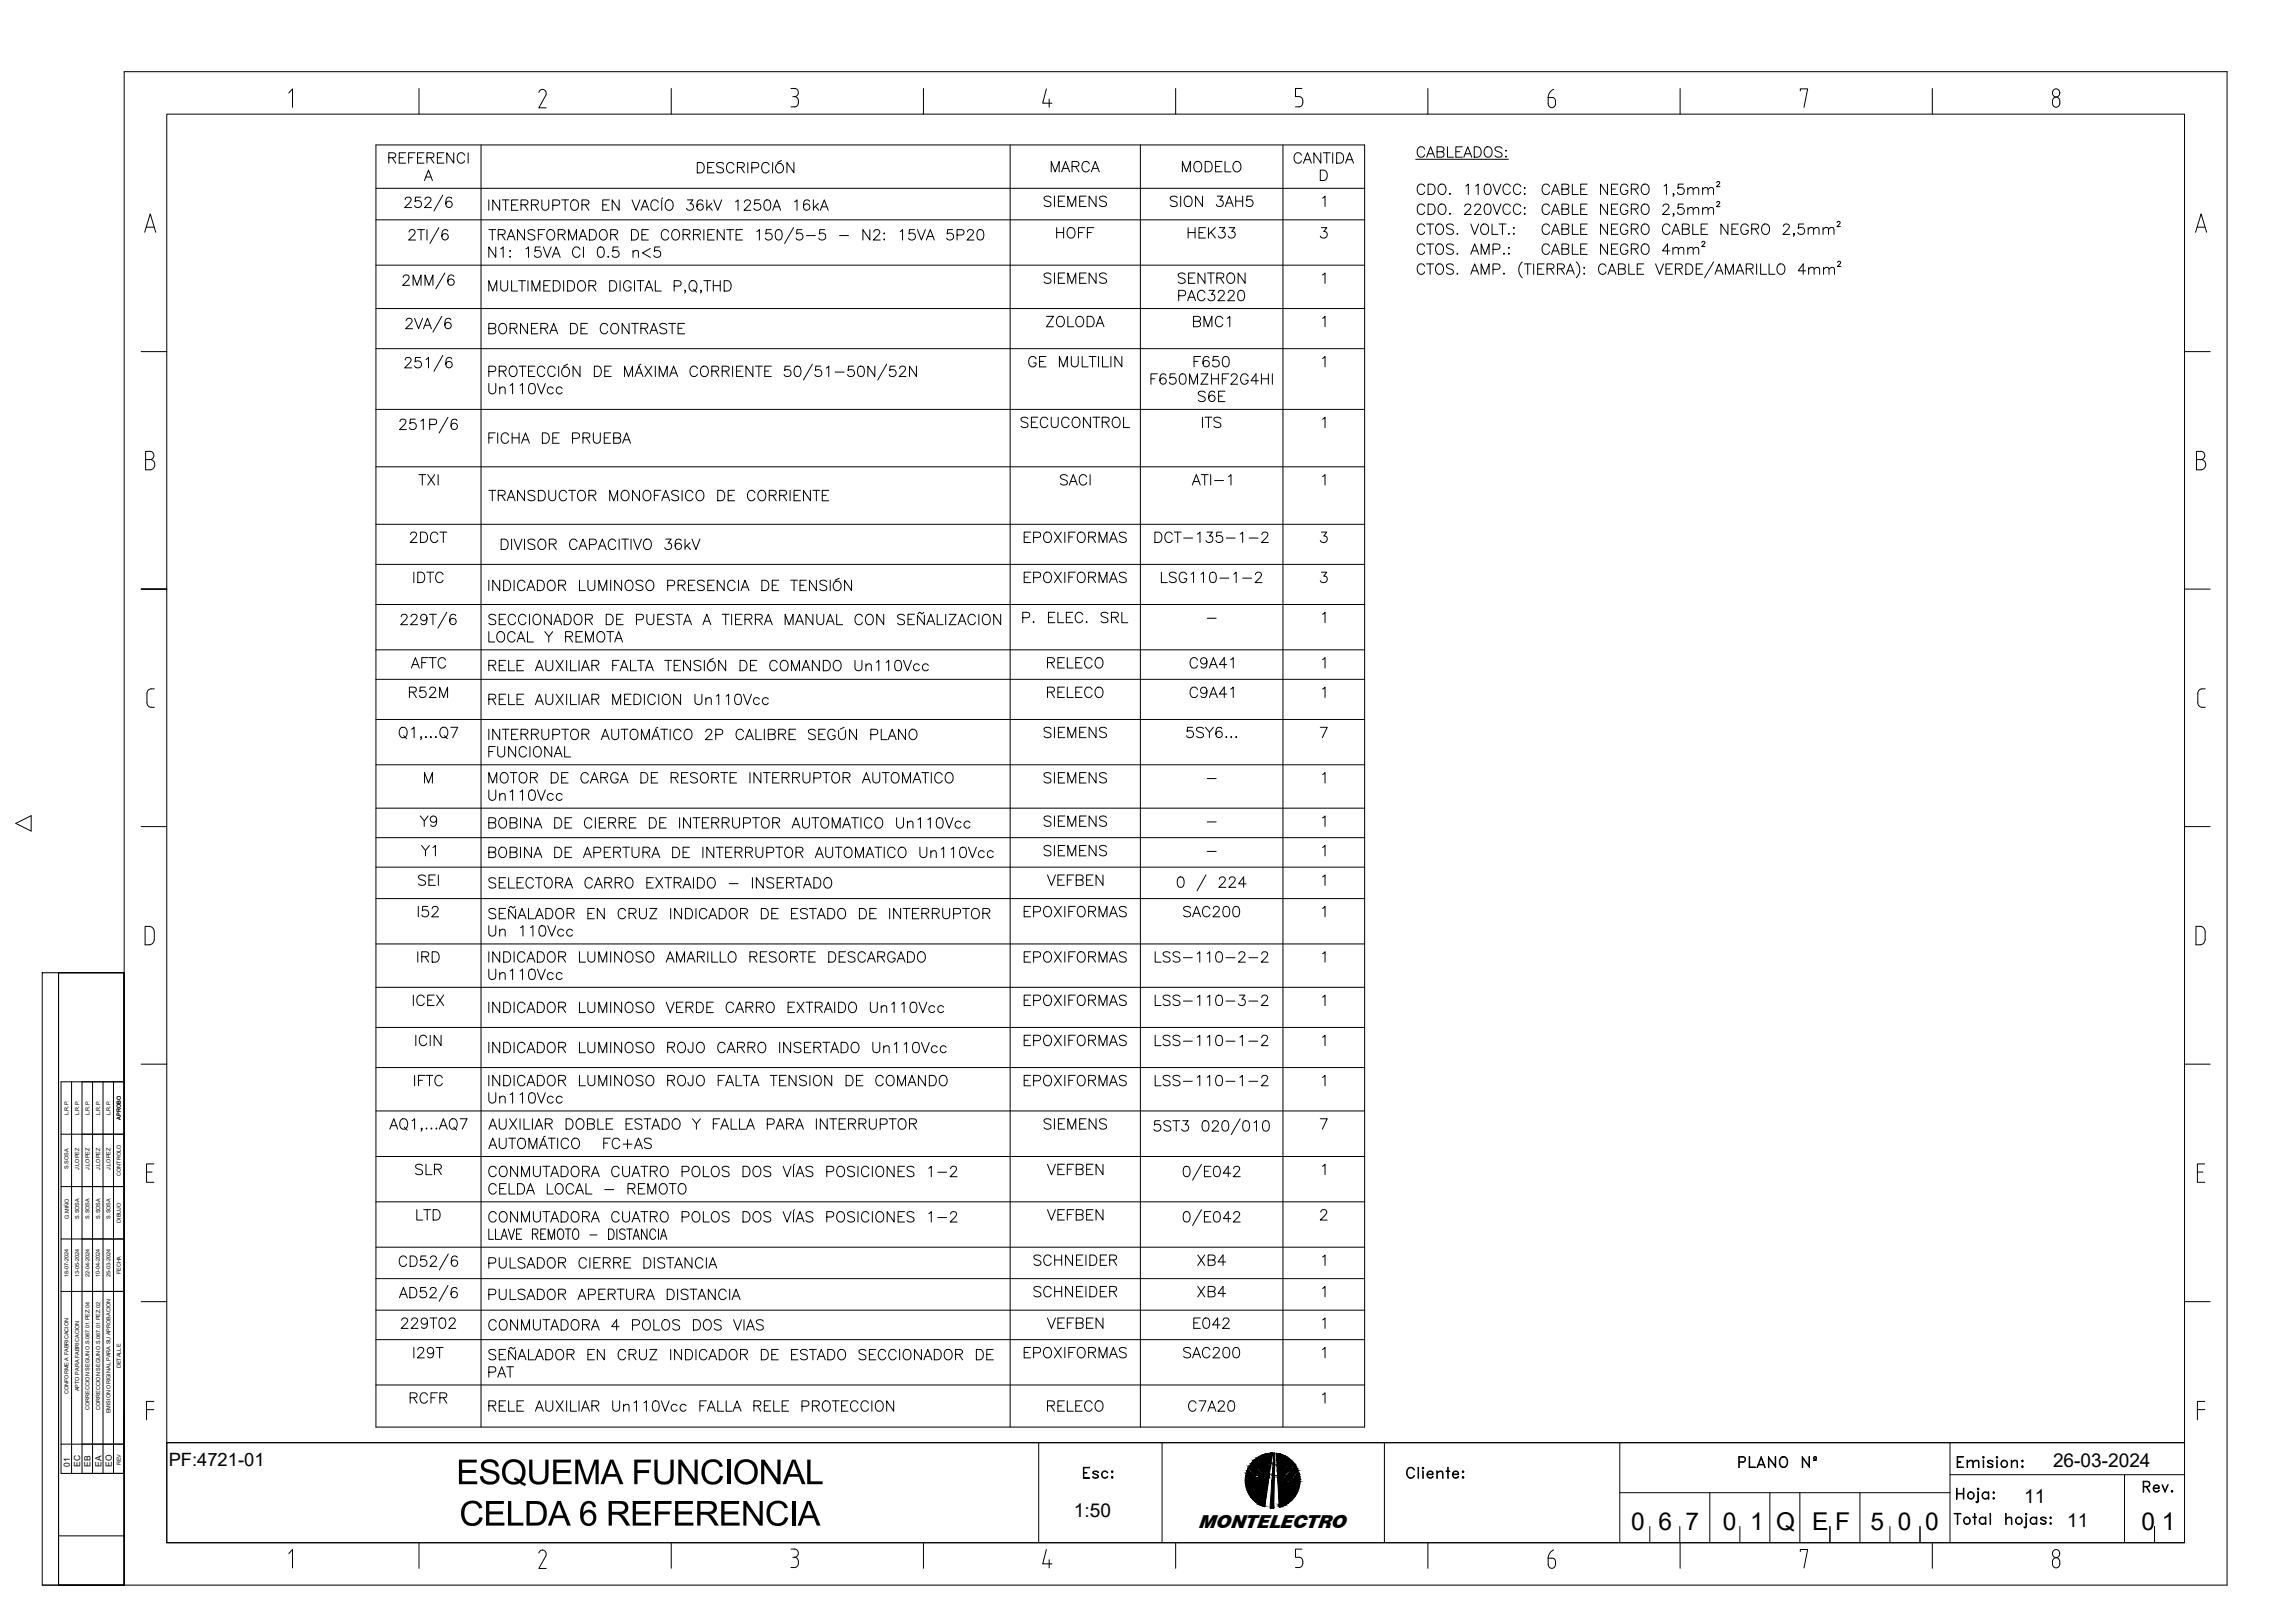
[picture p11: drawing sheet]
<svg xmlns="http://www.w3.org/2000/svg" width="420mm" height="297mm" viewBox="0 0 420 297" stroke-linecap="round" stroke-linejoin="round" font-family="sans-serif">
<defs><g id="words">
<text font-size="6.6" x="282.6" y="20.8">6</text>
<g font-size="6.3">
<text x="83.5" y="271.6">ESQUEMA FUNCIONAL</text>
<text x="84.1" y="279.2">CELDA 6 REFERENCIA</text>
</g>
<text font-size="6.2" x="72.7" y="54">2MM/6</text>
<g font-size="5.3">
<text x="191.6" y="32.8">MARCA</text>
<text x="215.5" y="32.8">MODELO</text>
<text x="190.1" y="39.2">SIEMENS</text>
<text x="213.4" y="39.2">SION 3AH5</text>
<text x="190.1" y="53.3">SIEMENS</text>
<text x="88.5" y="62.4">BORNERA DE CONTRASTE</text>
<text x="211.7" y="107.9">LSG110-1-2</text>
<text x="190.1" y="144.6">SIEMENS</text>
<text x="76.2" y="158">Y1</text>
<text x="190.1" y="158">SIEMENS</text>
<text x="190.9" y="163.3">VEFBEN</text>
<text x="75.5" y="177.4">IRD</text>
<text x="210.6" y="177.4">LSS-110-2-2</text>
<text x="210.6" y="200">LSS-110-1-2</text>
<text x="72.7" y="244.5">229T02</text>
<text x="190.9" y="244.5">VEFBEN</text>
<text x="217.7" y="244.5">E042</text>
<text x="190.9" y="259.6">RELECO</text>
<text x="216.6" y="259.6">C7A20</text>
<text x="317.5" y="269.9">PLANO Nº</text>
</g>
<g font-size="4.9">
<text x="192.6" y="44.8">HOFF</text>
<text x="216.6" y="44.8">HEK33</text>
<text x="190.9" y="61">ZOLODA</text>
<text x="217.7" y="61">BMC1</text>
<text x="88.5" y="82.2">FICHA DE PRUEBA</text>
<text x="185.9" y="79.4">SECUCONTROL</text>
<text x="219.4" y="79.4">ITS</text>
<text x="75.8" y="90">TXI</text>
<text x="193.3" y="90">SACI</text>
<text x="217.3" y="90">ATI-1</text>
<text x="88.5" y="92.8">TRANSDUCTOR MONOFASICO DE CORRIENTE</text>
<text x="74.1" y="100.5">2DCT</text>
<text x="186.6" y="100.5">EPOXIFORMAS</text>
<text x="210.6" y="100.5">DCT-135-1-2</text>
<text x="74.4" y="123.5">AFTC</text>
<text x="190.9" y="123.5">RELECO</text>
<text x="217" y="123.5">C9A41</text>
<text x="74.1" y="128.8">R52M</text>
<text x="190.9" y="128.8">RELECO</text>
<text x="217" y="128.8">C9A41</text>
<text x="190.1" y="136.2">SIEMENS</text>
<text x="76.2" y="152.4">Y9</text>
<text x="88.5" y="152.8">BOBINA DE CIERRE DE INTERRUPTOR AUTOMATICO Un110Vcc</text>
<text x="190.1" y="152.4">SIEMENS</text>
<text x="88.5" y="158">BOBINA DE APERTURA DE INTERRUPTOR AUTOMATICO Un110Vcc</text>
<text x="88.5" y="163.7">SELECTORA CARRO EXTRAIDO - INSERTADO</text>
<text x="75.8" y="169">I52</text>
<text x="186.6" y="169">EPOXIFORMAS</text>
<text x="215.9" y="169">SAC200</text>
<text x="74.8" y="185.2">ICEX</text>
<text x="186.6" y="185.2">EPOXIFORMAS</text>
<text x="210.6" y="185.2">LSS-110-3-2</text>
<text x="186.6" y="192.6">EPOXIFORMAS</text>
<text x="210.6" y="192.6">LSS-110-1-2</text>
<text x="190.1" y="207.8">SIEMENS</text>
<text x="75.1" y="216.3">SLR</text>
<text x="190.9" y="216.3">VEFBEN</text>
<text x="75.5" y="224.4">LTD</text>
<text x="190.9" y="224.4">VEFBEN</text>
<text x="88.5" y="233.2">PULSADOR CIERRE DISTANCIA</text>
<text x="188.4" y="232.8">SCHNEIDER</text>
<text x="218.4" y="232.8">XB4</text>
<text x="188.4" y="238.5">SCHNEIDER</text>
<text x="218.4" y="238.5">XB4</text>
<text x="74.8" y="249.8">I29T</text>
<text x="186.6" y="249.8">EPOXIFORMAS</text>
<text x="215.9" y="249.8">SAC200</text>
<text x="74.1" y="257.9">RCFR</text>
<text x="197.6" y="271.6">Esc:</text>
</g>
<g font-size="4.5">
<text x="298.6" y="280">0 6 7</text>
<text x="315.4" y="280">0 1</text>
<text x="325.2" y="280">Q</text>
<text x="331.7" y="280.1">E F</text>
<text x="342.4" y="280">5 0 0</text>
<text x="392.1" y="280">0 1</text>
</g>
<g font-size="3.5">
<text x="375.9" y="268.4">26-03-2024</text>
<text x="370.6" y="275">11</text>
<text x="196.6" y="277.6">1:50</text>
<text x="378.4" y="279.4">11</text>
</g>
<text font-size="3.4" x="30.9" y="268.3">PF:4721-01</text>
<text font-size="3.3" x="219.5" y="279.6">MONTELECTRO</text>
<g font-size="2.6">
<text x="220.1" y="114.3">-</text>
<text x="220.1" y="143.6">-</text>
<text x="220.1" y="151.7">-</text>
<text x="220.1" y="157">-</text>
</g>
<g font-size="1.5">
<text x="12.8" y="268.4" transform="rotate(-90 12.8 268.4)">01</text>
<text x="14.7" y="268.4" transform="rotate(-90 14.7 268.4)">EC</text>
<text x="16.5" y="268.4" transform="rotate(-90 16.5 268.4)">EB</text>
<text x="18.6" y="268.4" transform="rotate(-90 18.6 268.4)">EA</text>
<text x="20.5" y="268.4" transform="rotate(-90 20.5 268.4)">EO</text>
</g>
<g font-size="1">
<text x="12.6" y="204.1" transform="rotate(-90 12.6 204.1)">L.R.P.</text>
<text x="14.5" y="204.1" transform="rotate(-90 14.5 204.1)">L.R.P.</text>
<text x="16.4" y="204.1" transform="rotate(-90 16.4 204.1)">L.R.P.</text>
<text x="18.3" y="204.1" transform="rotate(-90 18.3 204.1)">L.R.P.</text>
<text x="20.2" y="204.1" transform="rotate(-90 20.2 204.1)">L.R.P.</text>
<text x="22.2" y="204.9" transform="rotate(-90 22.2 204.9)">APROBO</text>
<text x="12.6" y="214" transform="rotate(-90 12.6 214)">S.SOSA</text>
<text x="14.5" y="214.1" transform="rotate(-90 14.5 214.1)">J.LOPEZ</text>
<text x="16.4" y="214.1" transform="rotate(-90 16.4 214.1)">J.LOPEZ</text>
<text x="18.3" y="214.1" transform="rotate(-90 18.3 214.1)">J.LOPEZ</text>
<text x="20.2" y="214.1" transform="rotate(-90 20.2 214.1)">J.LOPEZ</text>
<text x="22.2" y="215.2" transform="rotate(-90 22.2 215.2)">CONTROLO</text>
<text x="12.6" y="223" transform="rotate(-90 12.6 223)">G.MIÑO</text>
<text x="14.5" y="223" transform="rotate(-90 14.5 223)">S.SOSA</text>
<text x="16.4" y="223" transform="rotate(-90 16.4 223)">S.SOSA</text>
<text x="18.3" y="223" transform="rotate(-90 18.3 223)">S.SOSA</text>
<text x="20.2" y="223" transform="rotate(-90 20.2 223)">S.SOSA</text>
<text x="22.2" y="223.8" transform="rotate(-90 22.2 223.8)">DIBUJO</text>
<text x="12.5" y="233.7" transform="rotate(-90 12.5 233.7)">18-07-2024</text>
<text x="14.5" y="233.7" transform="rotate(-90 14.5 233.7)">13-05-2024</text>
<text x="16.4" y="233.7" transform="rotate(-90 16.4 233.7)">22-04-2024</text>
<text x="18.3" y="233.7" transform="rotate(-90 18.3 233.7)">10-04-2024</text>
<text x="20.2" y="233.7" transform="rotate(-90 20.2 233.7)">25-03-2024</text>
<text x="22.2" y="233.3" transform="rotate(-90 22.2 233.3)">FECHA</text>
<text x="22.2" y="250.4" transform="rotate(-90 22.2 250.4)">DETALLE</text>
<text x="12.6" y="255.2" transform="rotate(-90 12.6 255.2)">CONFORME A FABRICACION</text>
<text x="14.5" y="254.6" transform="rotate(-90 14.5 254.6)">APTO PARA FABRICACION</text>
<text x="16.4" y="258" transform="rotate(-90 16.4 258)">CORRECCION SEGUN O.S.067.01.PEZ.04</text>
<text x="18.3" y="258" transform="rotate(-90 18.3 258)">CORRECCION SEGUN O.S.067.01.PEZ.02</text>
<text x="20.2" y="258.7" transform="rotate(-90 20.2 258.7)">EMISION ORIGINAL PARA SU APROBACION</text>
<text x="22.2" y="268.2" transform="rotate(-90 22.2 268.2)">REV</text>
</g>
</g></defs>
<!-- layer: TEXTO -->
<g fill="none" stroke="#000" stroke-width=".18">
<path d="M68.8 26.5h181v234.7h-181zM68.8 34.5h181M71.2 28.9l1.1-.1a.45 .45 0 0 0 0-.7l-1.1-.1v1.9M71.8 28.9l.7 1M73.1 28.9h.7M74.2 36.5l.1-.2a.62 .62 0 0 1 .8-.1 .43 .43 0 0 1 .1 .6l-1.1 1.2h1.3M74.3 28h-1.2v1.9h1.2M74.8 28.9h.7M76 28h-1.2v1.9M76.4 28.9h.8M77 36.1h-.9l-.1 .8a.67 .67 0 0 1 1 0 .67 .67 0 0 1-.1 1 .67 .67 0 0 1-1-.3M77.6 28h-1.2v1.9h1.2"/>
<path d="M77.7 33l.7-1.9 .8 1.9M77.8 36.5l.1-.2a.61 .61 0 0 1 .8-.1 .42 .42 0 0 1 .1 .6l-1.1 1.2h1.3M78 32.4h.9M78.2 28.9l1.1-.1a.45 .45 0 0 0 0-.7l-1.1-.1v1.9M78.8 28.9l.6 1M80.1 28.9h.7M81.1 35.7l-1.7 2.9M81.3 28h-1.2v1.9h1.2M82.7 36.4a.58 .58 0 0 0-.8-.2 1.46 1.46 0 0 0 0 1.7 .59 .59 0 0 0 .8-.3 .59 .59 0 0 0-.4-.8 .59 .59 0 0 0-.7 .6M83.1 28v1.9l-1.3-1.9v1.9M85.1 28.4a.7 .7 0 0 0-.8-.4 .7 .7 0 0 0-.6 .7 .83 .83 0 0 0 .2 .9 .83 .83 0 0 0 .9 .2l.3-.4M85.7 28v1.9"/>
<path d="M88.1 26.5v234.7M89.5 36.6v1.9M91.5 36.6v1.9l-1.3-1.9v1.9M91.9 36.6h1.3M92.6 36.6v1.9M93.7 37.5h.7M94.8 36.6h-1.1v1.9h1.1M95.4 37.5l1.1-.1a.45 .45 0 0 0 0-.7l-1.1-.1v1.9M96 37.5l.7 1M97.3 37.5l1.1-.1a.45 .45 0 0 0 0-.7l-1.1-.1v1.9M97.9 37.5l.7 1M99.2 36.6v1.3a.64 .64 0 0 0 .6 .6 .64 .64 0 0 0 .7-.6v-1.3"/>
<path d="M101.2 37.6h.8a.5 .5 0 0 0 .5-.5 .5 .5 0 0 0-.5-.5h-.8v1.9M102.8 36.6h1.3M103.5 36.6v1.9M104.6 36.8a.71 .71 0 0 1 .8-.2 .71 .71 0 0 1 .5 .7 .83 .83 0 0 1-.2 .9 .83 .83 0 0 1-.9 .2 1.19 1.19 0 0 1-.2-1.6zM106.5 37.5l1.1-.1a.45 .45 0 0 0 0-.7l-1.1-.1v1.9M107.2 37.5l.6 1M110.4 37.5h.7M111.5 36.6h-1.1v1.9h1.1M113.3 36.6v1.9l-1.2-1.9v1.9M115.7 36.6l.7 1.9 .8-1.9M117.3 38.5l.8-1.9 .7 1.9M117.6 37.9h.9"/>
<path d="M120.5 37a.7 .7 0 0 0-.8-.4 .7 .7 0 0 0-.5 .7 .83 .83 0 0 0 .1 .9 .83 .83 0 0 0 .9 .2l.3-.4M121.1 36.6v1.9M121.3 36.2l-.2 .2M122 36.8a.71 .71 0 0 1 .8-.2 .71 .71 0 0 1 .4 .7 .83 .83 0 0 1-.1 .9 .83 .83 0 0 1-.9 .2 1.18 1.18 0 0 1-.2-1.6zM125.9 36.6h1l-.6 .7a.64 .64 0 0 1 .6 .9 .64 .64 0 0 1-1 .2l-.2-.3M127.7 29.7h.6a1.02 1.02 0 0 1 .7 1 1.02 1.02 0 0 1-.7 .9h-.6zM128.7 36.8a.58 .58 0 0 0-.8-.1 1.46 1.46 0 0 0 0 1.7 .59 .59 0 0 0 .8-.3 .59 .59 0 0 0-.4-.8 .59 .59 0 0 0-.7 .6M129.4 36.6v1.9M129.6 30.6h.7M129.8 37.8l.6 .7M130.3 37.2l-.9 .9M130.7 36.6l.7 1.9 .7-1.9"/>
<path d="M130.7 29.7h-1.1v1.9h1.1M132.5 30a.72 .72 0 0 0-1.3 .2l.2 .3 .7 .2a.47 .47 0 0 1 .3 .4 .47 .47 0 0 1-.1 .4 .86 .86 0 0 1-1.1-.1M134.4 30.2a.7 .7 0 0 0-.8-.5 .7 .7 0 0 0-.6 .8 .83 .83 0 0 0 .2 .9 .83 .83 0 0 0 .9 .1l.3-.3M134.7 36.9l.4-.3v1.9M135 30.6h1.1a.45 .45 0 0 0 0-.8l-1.1-.1v1.9M135.6 30.6l.7 1M136.3 37l.1-.2a.61 .61 0 0 1 .8-.1 .42 .42 0 0 1 .1 .6l-1.1 1.2h1.3M136.9 29.7v1.9M137.6 30.7h.9a.5 .5 0 0 0 .4-.5 .5 .5 0 0 0-.4-.5h-.9v1.9M139.1 36.6h-.9l-.1 .8a.67 .67 0 0 1 1 0 .67 .67 0 0 1-.1 1 .67 .67 0 0 1-1-.3M140.1 36.7a.62 .62 0 0 1 .9 .2 1.54 1.54 0 0 1-.2 1.5 .6 .6 0 0 1-.9-.3 1.55 1.55 0 0 1 .2-1.4zM140.8 30.2a.7 .7 0 0 0-.8-.5 .7 .7 0 0 0-.6 .8 .83 .83 0 0 0 .2 .9 .83 .83 0 0 0 .9 .1l.3-.3"/>
<path d="M141.4 29.7v1.9M141.5 38.5l.7-1.9 .7 1.9M141.7 37.9h1M142.2 30.2a.66 .66 0 0 1 1.1 0 .84 .84 0 0 1 .1 1 .84 .84 0 0 1-1.1 .3 .96 .96 0 0 1-.1-1.3zM143.1 29.4l-.8 .3M145.3 29.7v1.9l-1.2-1.9v1.9M145.5 36.9l.4-.3v1.9M148.2 36.8a.56 .56 0 0 0-.5-.2 .56 .56 0 0 0-.5 .3 1.4 1.4 0 0 0 .2 1.5 .59 .59 0 0 0 .8-.3 .59 .59 0 0 0-.4-.8 .59 .59 0 0 0-.7 .6M148.9 36.6v1.9M149.3 37.8l.6 .7M149.8 37.2l-.9 .9M150.2 38.5l.7-1.9 .7 1.9"/>
<path d="M150.5 37.9h.9M184.9 26.5v234.7M208.8 26.5v234.7M234.9 26.5v234.7M238.3 28.4a.7 .7 0 0 0-.8-.4 .7 .7 0 0 0-.6 .7 .83 .83 0 0 0 .2 .9 .83 .83 0 0 0 .9 .2l.3-.4M238.6 29.9l.8-1.9 .7 1.9M238.9 29.2h.9M241.7 31.1h.6a1.02 1.02 0 0 1 .7 1 1.02 1.02 0 0 1-.7 .9h-.6zM241.8 28v1.9l-1.3-1.9v1.9M242.1 36.3l.5-.4v1.9M242.3 28h1.2M242.9 28v1.9"/>
<path d="M244 28v1.9M244.7 28h.6a1.02 1.02 0 0 1 .7 .9 1.02 1.02 0 0 1-.7 1h-.6zM246.3 29.9l.8-1.9 .7 1.9M246.6 29.2h.9M68.8 40.2h181M68.8 48.5h181M68.8 56.5h181M74.4 58.7l.1-.3 .2-.1 .6 .1a.43 .43 0 0 1 .1 .6l-1.1 1.2h1.2M74.9 42.5l.1-.3 .3-.2 .5 .1a.44 .44 0 0 1 .1 .7l-1.1 1.1h1.3M75.9 58.3l.7 1.9 .8-1.9M76.4 42h1.3M77.1 42v1.9"/>
<path d="M77.8 59.5h.9M78.2 42v1.9M80.3 41.7l-1.6 2.9M80.9 57.9l-1.6 2.9M82 42.3a.54 .54 0 0 0-.5-.3 .54 .54 0 0 0-.5 .4 1.1 1.1 0 0 0 .4 1.5 .59 .59 0 0 0 .7-.5 .59 .59 0 0 0-.6-.7 .59 .59 0 0 0-.6 .6M82.5 58.5a.56 .56 0 0 0-.8-.1 1.51 1.51 0 0 0 0 1.7 .59 .59 0 0 0 .9-.3 .59 .59 0 0 0-.4-.8 .59 .59 0 0 0-.8 .5M89.5 53.3v-1.9l.7 1.9 .7-1.9v1.9M89.5 42h1.3M90.1 42v1.9M90.8 45.2v1.9l-1.3-1.9v1.9M91.2 42.9l1.1-.1a.44 .44 0 0 0 0-.7l-1.1-.1v1.9M91.7 45.6l.4-.4v1.9"/>
<path d="M91.7 51.4v1.3a.64 .64 0 0 0 .6 .6 .64 .64 0 0 0 .6-.6v-1.3M91.9 42.9l.6 1M92.8 43.9l.8-1.9 .7 1.9M93.1 43.3h.9M93.3 47h.2l-.1 .1zM93.4 45.8l.1 .1-.1 .1zM93.7 51.4v1.9h1.1M94.9 51.4h1.3M95.6 51.4v1.9M96 42v1.9l-1.2-1.9v1.9M96.3 45.6l.5-.4v1.9M96.7 51.4v1.9"/>
<path d="M97.4 53.3v-1.9l.7 1.9 .7-1.9v1.9M97.9 42.3a.72 .72 0 0 0-.7-.3 .72 .72 0 0 0-.5 .5l.1 .3 .8 .2a.47 .47 0 0 1 .3 .4 .47 .47 0 0 1-.2 .4 .86 .86 0 0 1-1-.1M98.6 42.9h.7M98.9 45.2h-.9l-.1 .8a.67 .67 0 0 1 1 0 .67 .67 0 0 1-.1 1 .67 .67 0 0 1-1-.3M99.5 45.2l.7 1.9 .7-1.9M99.6 52.3h.7M99.7 42h-1.1v1.9M100.3 42.3a.7 .7 0 0 1 .8-.3 .7 .7 0 0 1 .5 .8 .83 .83 0 0 1-.2 .9 .83 .83 0 0 1-.9 .1 1.18 1.18 0 0 1-.2-1.5zM100.7 51.4h-1.1v1.9h1.1M101.1 47.1l.7-1.9 .8 1.9M101.3 51.4h.6a1.02 1.02 0 0 1 .7 .9 1.02 1.02 0 0 1-.7 1h-.6zM101.4 46.5h.9"/>
<path d="M102.2 42.9l1.1-.1a.44 .44 0 0 0 0-.7l-1.1-.1v1.9M102.8 42.9l.7 1M103.2 51.4v1.9M103.9 51.4h.7a1.02 1.02 0 0 1 .6 .9 1.02 1.02 0 0 1-.6 1h-.7zM104.1 43.9v-1.9l.7 1.9 .7-1.9v1.9M106 43.9l.7-1.9 .8 1.9M106.1 51.5a.92 .92 0 0 1 1.1 .4 .92 .92 0 0 1-.2 1.1 .7 .7 0 0 1-.8 .2 .7 .7 0 0 1-.5-.7 1.22 1.22 0 0 1 .4-1zM106.2 45.7a.7 .7 0 0 0-.8-.5 .7 .7 0 0 0-.6 .7 .79 .79 0 0 0 .3 1 .79 .79 0 0 0 1-.1l.1-.2M106.3 43.3h.9M106.8 45.2v1.9M107.8 52.3l1.1-.1a.45 .45 0 0 0 0-.7l-1.1-.1v1.9M107.9 42h.6a1.02 1.02 0 0 1 .7 1 1.02 1.02 0 0 1-.7 .9h-.6z"/>
<path d="M108.4 52.3l.7 1M109.6 45.3a.6 .6 0 0 1 .9 .3 1.54 1.54 0 0 1-.1 1.4 .6 .6 0 0 1-.9-.3 1.54 1.54 0 0 1 .1-1.4zM109.9 42.3a.78 .78 0 0 1 1-.1 .78 .78 0 0 1 .3 1 .73 .73 0 0 1-.8 .8 .73 .73 0 0 1-.7-.8zM111.3 47h.1v.1zM111.6 51.4h.7a1.02 1.02 0 0 1 .6 .9 1.02 1.02 0 0 1-.6 1h-.7zM111.8 42.9l1.1-.1a.44 .44 0 0 0 0-.7l-1.1-.1v1.9M112.4 42.9l.7 1M113.2 45.2h-.9l-.1 .8a.67 .67 0 0 1 1 0 .67 .67 0 0 1-.1 1 .67 .67 0 0 1-1-.3M113.5 51.4v1.9M115.5 51.8a.7 .7 0 0 0-.8-.4 .7 .7 0 0 0-.5 .7 .83 .83 0 0 0 .1 .9 .83 .83 0 0 0 1 .2l.2-.4v-.3h-.4M115.6 42h.6a1.02 1.02 0 0 1 .7 1 1.02 1.02 0 0 1-.7 .9h-.6zM115.9 46.2l.4-.4 .5 .1 .1 1.2"/>
<path d="M115.9 45.8v1.3M116.2 51.4v1.9M116.6 51.4h1.3M117.3 51.4v1.9M117.5 42.9h.7M118.1 53.3l.7-1.9 .7 1.9M118.3 52.6h.9M118.7 42h-1.2v1.9h1.2M119.1 45.5l-1.5 .8 1.5 .8M120 51.4v1.9h1.1M120.8 45.2h-.9l-.1 .8a.67 .67 0 0 1 1 0 .67 .67 0 0 1-.1 1 .67 .67 0 0 1-1-.3M122.4 42.5a.7 .7 0 0 0-.8-.5 .7 .7 0 0 0-.5 .8 .78 .78 0 0 0 .2 1 .78 .78 0 0 0 1-.1l.1-.2"/>
<path d="M123.1 42.3a.7 .7 0 0 1 .9-.3 .7 .7 0 0 1 .4 .8 .83 .83 0 0 1-.2 .9 .83 .83 0 0 1-.9 .1 1.18 1.18 0 0 1-.2-1.5zM123.4 52.4h.8a.5 .5 0 0 0 .5-.5 .5 .5 0 0 0-.5-.5h-.8v1.9M125.1 42.9l1-.1a.44 .44 0 0 0 0-.7l-1-.1v1.9M125.5 53.2l-.1 .1-.1-.1h.2l-.2 .4M125.7 42.9l.6 1M126.5 51.5a.92 .92 0 0 1 1.1 .4 .92 .92 0 0 1-.2 1.1 .7 .7 0 0 1-.8 .3 .7 .7 0 0 1-.5-.8 1.15 1.15 0 0 1 .4-1zM127 42.9l1-.1a.44 .44 0 0 0 0-.7l-1-.1v1.9M127 52.9l.5 .6M127.6 42.9l.6 1M128.4 53.2l-.1 .1-.1-.1h.2l-.2 .4M128.9 42v1.9M128.9 51.4h1.2"/>
<path d="M129.5 51.4v1.9M129.6 42.9h.7M130.6 52.3h1.3M130.6 51.4v1.9M130.8 42h-1.2v1.9h1.2M131.9 51.4v1.9M132.6 42v1.9l-1.3-1.9v1.9M132.6 51.4h.6a1.02 1.02 0 0 1 .7 .9 1.02 1.02 0 0 1-.7 1h-.6zM133 42h1.3M133.7 42v1.9M134.8 42.9h.7M135.9 42h-1.1v1.9h1.1"/>
<path d="M138.6 42.4l.4-.4v1.9M141.2 42h-.9l-.1 .8a.68 .68 0 0 1 1 0 .68 .68 0 0 1-.1 1 .68 .68 0 0 1-1-.2M142.2 42.1a.62 .62 0 0 1 .9 .3 1.58 1.58 0 0 1-.2 1.4 .61 .61 0 0 1-.9-.2 1.54 1.54 0 0 1 .2-1.5zM145.3 41.7l-1.7 2.9M146.8 42h-.9l-.1 .8a.67 .67 0 0 1 1 0 .67 .67 0 0 1-.1 1 .67 .67 0 0 1-1-.2M147.6 43.1h1.7M151 42h-.9l-.1 .8a.67 .67 0 0 1 1 0 .67 .67 0 0 1-.1 1 .67 .67 0 0 1-1-.2M153.7 43.1h1.7M159.2 42v1.9l-1.2-1.9v1.9M160 42.5l.1-.3 .2-.2 .6 .1a.43 .43 0 0 1 .1 .7l-1.1 1.1h1.3M161.8 42.8l.1-.1 .1 .1zM161.8 43.8h.2l-.1 .1z"/>
<path d="M164.8 42.4l.4-.4v1.9M167.4 42h-.9l-.1 .8a.68 .68 0 0 1 1 0 .68 .68 0 0 1-.1 1 .68 .68 0 0 1-1-.2M168 42l.7 1.9 .7-1.9M169.6 43.9l.7-1.9 .7 1.9M169.9 43.3h.9M174.4 42h-.9l-.1 .8a.68 .68 0 0 1 1 0 .68 .68 0 0 1-.1 1 .68 .68 0 0 1-1-.2M175.2 43h.8a.5 .5 0 0 0 .5-.5 .5 .5 0 0 0-.5-.5h-.8v1.9M177.1 42.5l.1-.3 .3-.2 .5 .1a.43 .43 0 0 1 .1 .7l-1.1 1.1h1.3M179.1 42.1a.62 .62 0 0 1 .9 .3 1.54 1.54 0 0 1-.2 1.4 .62 .62 0 0 1-.9-.2 1.62 1.62 0 0 1 .2-1.5zM215.8 54.1h.8a.5 .5 0 0 0 .5-.5 .5 .5 0 0 0-.5-.5h-.8v1.9M217 50.2a.72 .72 0 0 0-.7-.3 .72 .72 0 0 0-.6 .5l.2 .3 .7 .3a.46 .46 0 0 1 .4 .3 .46 .46 0 0 1-.2 .5 .86 .86 0 0 1-1.1-.2M217.4 55l.8-1.9 .7 1.9"/>
<path d="M217.6 50.9h.7M217.7 54.4h.9M218.8 50h-1.2v1.9h1.2M220.6 50v1.9l-1.3-1.9v1.9M220.6 53.6a.7 .7 0 0 0-.8-.5 .7 .7 0 0 0-.6 .8 .79 .79 0 0 0 .3 1 .79 .79 0 0 0 1-.1l.1-.2M221.1 50h1.2M221.3 53.1h1l-.5 .8a.64 .64 0 0 1 .6 .8 .64 .64 0 0 1-1.1 .2l-.2-.2M221.7 50v1.9M222.8 50.9l1.1-.1a.44 .44 0 0 0 0-.7l-1.1-.1v1.9M223.1 53.6v-.3l.3-.2 .6 .1a.44 .44 0 0 1 0 .7l-1 1.1h1.2M223.4 50.9l.6 1M224.8 50.2a.78 .78 0 0 1 1-.1 .78 .78 0 0 1 .2 1 .73 .73 0 0 1-.7 .8 .73 .73 0 0 1-.7-.8z"/>
<path d="M224.9 53.6l.1-.3 .2-.2 .6 .1a.43 .43 0 0 1 .1 .7l-1.1 1.1h1.2M226.9 53.2a.61 .61 0 0 1 .9 .3 1.54 1.54 0 0 1-.2 1.4 .62 .62 0 0 1-.9-.2 1.58 1.58 0 0 1 .2-1.5zM227.9 50v1.9l-1.2-1.9v1.9M241.9 41.7h1l-.6 .7a.64 .64 0 0 1 .6 .9 .64 .64 0 0 1-1.1 .1l-.1-.2M242.1 50.3l.5-.3v1.9M242.1 58.3l.5-.4v1.9M68.8 63.8h181M68.8 74.9h181M73.2 77.2l.1-.3a.62 .62 0 0 1 .8-.1 .43 .43 0 0 1 .1 .6l-1.1 1.2h1.3M74.2 65.9l.1-.3a.62 .62 0 0 1 .8-.1 .43 .43 0 0 1 .1 .6l-1.1 1.2h1.3M76 76.7h-.9l-.1 .8a.67 .67 0 0 1 1.1 0 .67 .67 0 0 1-.2 1 .67 .67 0 0 1-.9-.2M77 65.4h-.9l-.1 .8a.67 .67 0 0 1 1 0 .67 .67 0 0 1-.1 1 .67 .67 0 0 1-1-.2"/>
<path d="M77 77.1l.5-.4v1.9M77.5 60.2l.8-1.9 .7 1.9M78 65.8l.4-.4v1.9M78.7 77.7h.8a.5 .5 0 0 0 .5-.5 .5 .5 0 0 0-.5-.5h-.8v1.9M81.1 65.1l-1.7 2.9M82 76.4l-1.6 2.9M82.7 65.7a.58 .58 0 0 0-.8-.2 1.46 1.46 0 0 0 0 1.7 .59 .59 0 0 0 .8-.2 .59 .59 0 0 0-.4-.8 .59 .59 0 0 0-.7 .5M83.7 77a.57 .57 0 0 0-.9-.2 1.46 1.46 0 0 0 0 1.7 .59 .59 0 0 0 .9-.2 .59 .59 0 0 0-.4-.8 .59 .59 0 0 0-.7 .5M89.5 68h.8a.5 .5 0 0 0 .5-.5 .5 .5 0 0 0-.5-.5h-.8v1.9M89.5 70.2v1.3a.64 .64 0 0 0 .6 .6 .64 .64 0 0 0 .7-.6v-1.3M91.4 67.9l1.1-.1a.45 .45 0 0 0 0-.7l-1.1-.1v1.9M91.5 71.2l.4-.4 .5 .1 .1 1.2"/>
<path d="M91.5 70.8v1.3M92 67.9l.7 1M93.4 67.3a.71 .71 0 0 1 .8-.3 .71 .71 0 0 1 .5 .7 .83 .83 0 0 1-.2 .9 .83 .83 0 0 1-.9 .2 1.18 1.18 0 0 1-.2-1.5zM93.4 70.5l.4-.3v1.9M95 67h1.3M95.2 70.5l.5-.3v1.9M95.7 67v1.9M96.8 67.9h.7M97 70.3a.63 .63 0 0 1 .9 .2 1.54 1.54 0 0 1-.2 1.5 .61 .61 0 0 1-.9-.3 1.63 1.63 0 0 1 .2-1.4zM97.9 67h-1.1v1.9h1.1M98.4 70.2l.7 1.9 .7-1.9M99.7 67.5a.7 .7 0 0 0-.8-.5 .7 .7 0 0 0-.5 .7 .83 .83 0 0 0 .2 .9 .83 .83 0 0 0 .9 .2l.2-.3"/>
<path d="M101.3 71.1a.61 .61 0 0 0-.9-.1 .61 .61 0 0 0 0 .9 .61 .61 0 0 0 .9-.1M101.6 67.5a.7 .7 0 0 0-.8-.5 .7 .7 0 0 0-.5 .7 .83 .83 0 0 0 .2 .9 .83 .83 0 0 0 .9 .2l.2-.3M102.3 67v1.9M102.9 71.1a.6 .6 0 0 0-.9-.1 .6 .6 0 0 0 0 .9 .6 .6 0 0 0 .9-.1M103.2 67.3a.72 .72 0 0 1 1.1 .5 .85 .85 0 0 1-.9 1.1 .95 .95 0 0 1-.2-1.6zM103.9 66.6l-.7 .4M106.2 67v1.9l-1.3-1.9v1.9M108.8 67h.7a1.02 1.02 0 0 1 .6 1 1.02 1.02 0 0 1-.6 .9h-.7zM110.7 67.9h.7M111.9 67h-1.2v1.9h1.2M114.3 68.9v-1.9l.8 1.9 .7-1.9v1.9M116.2 68.9l.8-1.9 .7 1.9"/>
<path d="M116.5 68.3h.9M117.3 66.6l-.3 .2M118.1 67l1.2 1.9M119.3 67l-1.2 1.9M120 67v1.9M120.7 68.9v-1.9l.7 1.9 .8-1.9v1.9M122.6 68.9l.7-1.9 .8 1.9M122.9 68.3h.9M127.7 67.5a.7 .7 0 0 0-.8-.5 .7 .7 0 0 0-.6 .7 .83 .83 0 0 0 .2 .9 .83 .83 0 0 0 .9 .2l.3-.3M128.4 67.3a.71 .71 0 0 1 .8-.3 .71 .71 0 0 1 .5 .7 .83 .83 0 0 1-.2 .9 .83 .83 0 0 1-.9 .2 1.19 1.19 0 0 1-.2-1.5zM130.3 67.9l1.1-.1a.45 .45 0 0 0 0-.7l-1.1-.1v1.9M130.9 67.9l.7 1"/>
<path d="M132.2 67.9l1.1-.1a.45 .45 0 0 0 0-.7l-1.1-.1v1.9M132.9 67.9l.6 1M134.1 67v1.9M134.9 67.9h.7M136 67h-1.1v1.9h1.1M137.8 67v1.9l-1.2-1.9v1.9M138.3 67h1.3M138.9 67v1.9M140 67.9h.7M141.2 67h-1.2v1.9h1.2M144.6 67h-.9l-.1 .8a.67 .67 0 0 1 1.1 0 .67 .67 0 0 1-.2 1 .67 .67 0 0 1-.9-.3M145.6 67.1a.62 .62 0 0 1 .9 .3 1.54 1.54 0 0 1-.1 1.4 .61 .61 0 0 1-.9-.3 1.59 1.59 0 0 1 .1-1.4z"/>
<path d="M148.7 66.6l-1.6 3M150.3 67h-.9l-.1 .8a.67 .67 0 0 1 1 0 .67 .67 0 0 1-.1 1 .67 .67 0 0 1-1-.3M151.3 67.4l.4-.4v1.9M152.9 68.1h1.6M156.3 67h-.9l-.1 .8a.67 .67 0 0 1 1 0 .67 .67 0 0 1-.1 1 .67 .67 0 0 1-1-.3M157.3 67.1a.62 .62 0 0 1 .9 .3 1.54 1.54 0 0 1-.2 1.4 .6 .6 0 0 1-.9-.3 1.55 1.55 0 0 1 .2-1.4zM160.2 67v1.9l-1.3-1.9v1.9M162.3 66.6l-1.6 3M163.9 67h-.9l-.1 .8a.67 .67 0 0 1 1 0 .67 .67 0 0 1-.1 1 .67 .67 0 0 1-1-.3M164.7 67.5l.1-.3a.61 .61 0 0 1 .8-.1 .44 .44 0 0 1 .1 .6l-1.1 1.2h1.3M167.8 67v1.9l-1.3-1.9v1.9M189.7 65.7a.7 .7 0 0 0-.8-.5 .7 .7 0 0 0-.6 .8 .83 .83 0 0 0 .2 .9 .83 .83 0 0 0 .9 .2l.3-.4v-.3h-.5"/>
<path d="M190.3 66.1h.8M191.5 65.2h-1.2v1.9h1.2M194 67.1v-1.9l.7 1.9 .7-1.9v1.9M196.1 65.2v1.4a.64 .64 0 0 0 .7 .6 .64 .64 0 0 0 .6-.6v-1.4M198.1 65.2v1.9h1.1M199.4 65.2h1.3M200 65.2v1.9M201.1 65.2v1.9M201.8 65.2v1.9h1.1M203.4 65.2v1.9M205.4 65.2v1.9l-1.3-1.9v1.9M210.7 69.3h.7"/>
<path d="M211.9 68.4h-1.2v1.9M213.4 68.7a.57 .57 0 0 0-.8-.2 1.15 1.15 0 0 0 .3 1.8 .59 .59 0 0 0 .6-.5 .59 .59 0 0 0-.5-.7 .59 .59 0 0 0-.7 .6M215.2 68.4h-1v.8a.67 .67 0 0 1 1 0 .67 .67 0 0 1-.1 1 .67 .67 0 0 1-1-.2M216.2 68.5a.63 .63 0 0 1 .9 .3 1.63 1.63 0 0 1-.2 1.4 .61 .61 0 0 1-.9-.2 1.55 1.55 0 0 1 .2-1.5zM217.8 70.3v-1.9l.7 1.9 .7-1.9v1.9M218.6 66.1h.7M219.8 65.2h-1.2v1.9M219.9 68.4h1.2l-1.2 1.9h1.2M220.6 71.9a.72 .72 0 0 0-1.2 .1l.2 .3 .7 .3a.46 .46 0 0 1 .3 .3 .46 .46 0 0 1-.1 .5 .86 .86 0 0 1-1.1-.2M221.3 65.5a.56 .56 0 0 0-.5-.3 .56 .56 0 0 0-.5 .4 1.4 1.4 0 0 0 .2 1.5 .59 .59 0 0 0 .9-.3 .59 .59 0 0 0-.4-.8 .59 .59 0 0 0-.8 .5M221.8 69.3h1.3M221.8 68.4v1.9"/>
<path d="M222.4 71.9a.57 .57 0 0 0-.8-.2 1.14 1.14 0 0 0 .2 1.8 .59 .59 0 0 0 .7-.6 .59 .59 0 0 0-.6-.6 .59 .59 0 0 0-.6 .6M223.1 65.2h-1l-.1 .9a.67 .67 0 0 1 1.1-.1 .67 .67 0 0 1-.2 1 .67 .67 0 0 1-.9-.2M223.1 68.4v1.9M223.1 72.5h.7M223.8 69.3h.7M224 65.3a.63 .63 0 0 1 1 .3 1.59 1.59 0 0 1-.2 1.5 .6 .6 0 0 1-.9-.3 1.55 1.55 0 0 1 .1-1.5zM224.3 71.6h-1.2v1.9h1.2M225 68.4h-1.2v1.9M225.4 68.9l.1-.3a.61 .61 0 0 1 .8-.1 .44 .44 0 0 1 .1 .6l-1.1 1.2h1.3M228.5 68.9a.7 .7 0 0 0-.8-.5 .7 .7 0 0 0-.6 .7 .83 .83 0 0 0 .2 .9 .83 .83 0 0 0 .9 .2l.3-.3v-.3h-.5M230.4 69.7h-1.4l.9-1.3v1.9M230.9 69.3h1.3"/>
<path d="M230.9 68.4v1.9M232.2 68.4v1.9M232.9 68.4v1.9M242.1 65.6l.5-.4v1.9M242.1 76.7l.5-.3v1.9M68.8 85.4h181M68.8 96h181M91.8 98.7h.6a1.02 1.02 0 0 1 .7 .9 1.02 1.02 0 0 1-.7 1h-.6zM93.7 98.7v1.9M94.1 98.7l.7 1.9 .8-1.9M96 98.7v1.9M97.9 98.9a.72 .72 0 0 0-.7-.3 .72 .72 0 0 0-.5 .5l.1 .3 .8 .3a.47 .47 0 0 1 .3 .3 .47 .47 0 0 1-.2 .5 .9 .9 0 0 1-1-.2"/>
<path d="M98.7 98.9a.7 .7 0 0 1 .8-.2 .7 .7 0 0 1 .4 .7 .84 .84 0 0 1-.2 .9 .84 .84 0 0 1-.9 .2 1.16 1.16 0 0 1-.1-1.6zM100.6 99.6h.8a.47 .47 0 0 0 .4-.6l-.2-.2-.2-.1h-.8v1.9M101.2 99.6l.6 1M105.6 99.1a.7 .7 0 0 0-.8-.4 .7 .7 0 0 0-.5 .7 .83 .83 0 0 0 .2 .9 .83 .83 0 0 0 .9 .2l.2-.4M106.3 99.9h.9M107.9 99.7h.8a.5 .5 0 0 0 .5-.5 .5 .5 0 0 0-.5-.5h-.8v1.9M109.8 99.9h.9M112.7 99.1a.7 .7 0 0 0-.8-.4 .7 .7 0 0 0-.5 .7 .83 .83 0 0 0 .1 .9 .83 .83 0 0 0 .9 .2l.3-.4M113.3 98.7v1.9M113.8 98.7h1.3M114.4 98.7v1.9M115.5 98.7v1.9"/>
<path d="M116 98.7l.7 1.9 .7-1.9M118 98.9a.7 .7 0 0 1 .8-.2 .7 .7 0 0 1 .4 .7 .83 .83 0 0 1-.1 .9 .83 .83 0 0 1-.9 .2 1.19 1.19 0 0 1-.2-1.6zM121.9 98.7h1l-.6 .7a.61 .61 0 0 1 .7 .7 .61 .61 0 0 1-.8 .5l-.3-.1-.2-.3M124.7 98.9a.56 .56 0 0 0-.8-.1 1.51 1.51 0 0 0 0 1.7 .59 .59 0 0 0 .8-.3 .59 .59 0 0 0-.4-.8 .59 .59 0 0 0-.7 .5M125.4 98.7v1.9M125.8 99.9l.6 .7M126.3 99.3l-.9 .9M126.7 98.7l.7 1.9 .7-1.9M241.9 97.4h1l-.6 .7a.64 .64 0 0 1 .6 1 .64 .64 0 0 1-1.1 0l-.1-.2M242.1 87.2l.5-.3v1.9M68.8 103.3h181M68.8 110.6h181"/>
<path d="M68.8 118.9h181M73.4 112.9l.1-.3 .3-.2 .6 .1a.44 .44 0 0 1 .1 .7l-1.1 1.1h1.2M75.3 112.9l.1-.3 .2-.2 .6 .1a.42 .42 0 0 1 .1 .7l-1.1 1.1h1.2M75.8 104.7v1.9M76.5 104.7h.6a1.02 1.02 0 0 1 .7 1 1.02 1.02 0 0 1-.7 .9h-.6zM78.1 104.7h1.3M78.2 113.1a.59 .59 0 0 1-.8 .5 .59 .59 0 0 1-.3-.9 .59 .59 0 0 1 1 0 1.7 1.7 0 0 1-.2 1.5 .56 .56 0 0 1-.8-.1M78.6 112.4h1.3M78.8 104.7v1.9M79.3 112.4v1.9M81.1 105.2a.7 .7 0 0 0-.8-.5 .7 .7 0 0 0-.5 .7 .83 .83 0 0 0 .1 1 .83 .83 0 0 0 .9 .1l.3-.3M81.8 112.1l-1.6 2.9"/>
<path d="M83.4 112.7a.54 .54 0 0 0-.5-.3 .54 .54 0 0 0-.5 .4 1.1 1.1 0 0 0 .5 1.5 .59 .59 0 0 0 .6-.5 .59 .59 0 0 0-.5-.7 .59 .59 0 0 0-.7 .6M89.5 115.6v1.9h1.1M89.5 106.2v1.9M90.8 112.7a.72 .72 0 0 0-.7-.3 .72 .72 0 0 0-.6 .5l.2 .3 .7 .2a.48 .48 0 0 1 .2 .8 .88 .88 0 0 1-1.1-.1M91.1 115.9a.7 .7 0 0 1 .8-.3 .7 .7 0 0 1 .5 .7 .84 .84 0 0 1-.2 .9 .84 .84 0 0 1-.9 .2 1.19 1.19 0 0 1-.2-1.5zM91.4 113.3h.7M91.5 106.2v1.9l-1.3-1.9v1.9M92.2 106.2h.6a1.02 1.02 0 0 1 .7 .9 1.02 1.02 0 0 1-.7 1h-.6zM92.6 112.4h-1.2v1.9h1.2M94.1 106.2v1.9M94.3 116.1a.7 .7 0 0 0-.8-.5 .7 .7 0 0 0-.6 .7 .83 .83 0 0 0 .2 .9 .83 .83 0 0 0 .9 .2l.3-.4M94.4 112.9a.7 .7 0 0 0-.8-.5 .7 .7 0 0 0-.6 .8 .84 .84 0 0 0 .2 .9 .84 .84 0 0 0 .9 .1l.3-.3"/>
<path d="M94.7 117.5l.7-1.9 .7 1.9M94.9 116.9h.9M96.1 106.6a.7 .7 0 0 0-.8-.4 .7 .7 0 0 0-.5 .7 .84 .84 0 0 0 .1 .9 .84 .84 0 0 0 .9 .2l.3-.4M96.3 112.9a.7 .7 0 0 0-.8-.5 .7 .7 0 0 0-.6 .8 .84 .84 0 0 0 .2 .9 .84 .84 0 0 0 .9 .1l.3-.3M96.5 108.1l.7-1.9 .7 1.9M96.6 115.6v1.9h1.1M96.8 107.5h.9M96.9 112.4v1.9M97.7 112.7a.7 .7 0 0 1 .9-.3 .7 .7 0 0 1 .4 .8 .84 .84 0 0 1-.2 .9 .84 .84 0 0 1-.9 .1 1.19 1.19 0 0 1-.2-1.5zM98.4 106.2h.6a1.02 1.02 0 0 1 .7 .9 1.02 1.02 0 0 1-.7 1h-.6zM99.7 115.6l.8 .9v1M100.4 106.5a.7 .7 0 0 1 .8-.3 .7 .7 0 0 1 .4 .7 .83 .83 0 0 1-.1 .9 .83 .83 0 0 1-.9 .2 1.18 1.18 0 0 1-.2-1.5z"/>
<path d="M100.9 112.4v1.9l-1.2-1.9v1.9M101.2 115.6l-.7 .9M101.4 114.3l.7-1.9 .7 1.9M101.6 113.7h1M102.3 107.1l1.1-.1a.44 .44 0 0 0 0-.7l-1.1-.1v1.9M102.9 107.1l.6 1M103.3 112.4h.6a1.02 1.02 0 0 1 .7 1 1.02 1.02 0 0 1-.7 .9h-.6zM103.5 116.5l1.1-.1a.44 .44 0 0 0 0-.7l-1.1-.1v1.9M104.2 116.5l.6 1M105.3 112.7a.7 .7 0 0 1 .8-.3 .7 .7 0 0 1 .4 .8 .84 .84 0 0 1-.1 .9 .84 .84 0 0 1-.9 .1 1.19 1.19 0 0 1-.2-1.5zM105.5 116.5h.7M106 100.6l.7-1.9 .8 1.9"/>
<path d="M106.1 106.2v1.9h1.1M106.6 115.6h-1.1v1.9h1.1M107.2 113.3l1.1-.1a.44 .44 0 0 0 0-.7l-1.1-.1v1.9M107.2 117.5v-1.9l.7 1.9 .7-1.9v1.9M107.6 106.2v1.4a.64 .64 0 0 0 .7 .5 .64 .64 0 0 0 .6-.5v-1.4M107.8 113.3l.6 1M109.5 115.9a.7 .7 0 0 1 .8-.3 .7 .7 0 0 1 .4 .7 .84 .84 0 0 1-.2 .9 .84 .84 0 0 1-.9 .2 1.16 1.16 0 0 1-.1-1.5zM109.5 100.6l.8-1.9 .7 1.9M109.6 108.1v-1.9l.8 1.9 .7-1.9v1.9M111 112.4h.6a1.02 1.02 0 0 1 .7 1 1.02 1.02 0 0 1-.7 .9h-.6zM111.1 115.6h1.3M111.7 115.6v1.9"/>
<path d="M111.8 106.2v1.9M112.5 117.5l.8-1.9 .7 1.9M112.8 116.9h.9M112.9 113.3h.7M113.8 106.2v1.9l-1.3-1.9v1.9M114.1 112.4h-1.2v1.9h1.2M114.6 106.5a.7 .7 0 0 1 .8-.3 .7 .7 0 0 1 .5 .7 .84 .84 0 0 1-.2 .9 .84 .84 0 0 1-.9 .2 1.19 1.19 0 0 1-.2-1.5zM116.5 113.4h.8a.5 .5 0 0 0 .5-.5 .5 .5 0 0 0-.5-.5h-.8v1.9M117.7 106.5a.71 .71 0 0 0-.7-.3 .71 .71 0 0 0-.6 .4l.2 .3 .7 .3a.47 .47 0 0 1 .4 .3 .47 .47 0 0 1-.2 .5 .86 .86 0 0 1-1.1-.2M118.4 106.5a.7 .7 0 0 1 .8-.3 .7 .7 0 0 1 .5 .7 .84 .84 0 0 1-.2 .9 .84 .84 0 0 1-.9 .2 1.19 1.19 0 0 1-.2-1.5zM118.4 112.4v1.4a.64 .64 0 0 0 .7 .5 .64 .64 0 0 0 .6-.5v-1.4M120.4 113.3h.7"/>
<path d="M121.6 112.4h-1.2v1.9h1.2M122.2 107.2h.9a.5 .5 0 0 0 .4-.5 .5 .5 0 0 0-.4-.5h-.9v1.9M123.3 112.7a.72 .72 0 0 0-.7-.3 .72 .72 0 0 0-.5 .5l.1 .3 .8 .2a.48 .48 0 0 1 .1 .8 .88 .88 0 0 1-1-.1M123.7 112.4h1.3M124.1 107.1l1.1-.1a.44 .44 0 0 0 0-.7l-1.1-.1v1.9M124.3 112.4v1.9M124.8 107.1l.6 1M125.1 114.3l.8-1.9 .7 1.9M125.4 113.7h.9M126 107.1h.8M127.2 106.2h-1.2v1.9h1.2M128.7 114.3l.7-1.9 .7 1.9"/>
<path d="M128.9 106.5a.72 .72 0 0 0-.6-.3 .72 .72 0 0 0-.6 .4l.2 .3 .7 .3a.47 .47 0 0 1 .3 .3 .47 .47 0 0 1-.1 .5 .88 .88 0 0 1-1.1-.2M128.9 113.7h1M129.6 107.1h.7M130.8 106.2h-1.2v1.9h1.2M132.2 112.4h1.3M132.6 106.2v1.9l-1.3-1.9v1.9M132.9 112.4v1.9M133.9 112.4v1.9M134.6 106.6a.7 .7 0 0 0-.8-.4 .7 .7 0 0 0-.6 .7 .84 .84 0 0 0 .2 .9 .84 .84 0 0 0 .9 .2l.3-.4M134.7 113.3h.7M135.2 106.2v1.9M135.7 108.1l.7-1.9 .7 1.9"/>
<path d="M135.8 112.4h-1.1v1.9h1.1M135.9 107.5h.9M136.4 113.3l1.1-.1a.44 .44 0 0 0 0-.7l-1.1-.1v1.9M137 113.3l.7 1M138.3 113.3l1.1-.1a.44 .44 0 0 0 0-.7l-1.1-.1v1.9M138.9 113.3l.7 1M139.5 106.2h.6a1.02 1.02 0 0 1 .7 .9 1.02 1.02 0 0 1-.7 1h-.6zM139.9 114.3l.8-1.9 .7 1.9M140.2 113.7h.9M141.4 107.1h.7M142.6 106.2h-1.2v1.9h1.2M143.7 114.3v-1.9l.8 1.9 .7-1.9v1.9"/>
<path d="M144.7 106.2h1.3M145.4 106.2v1.9M145.6 114.3l.8-1.9 .7 1.9M145.9 113.7h.9M146.5 107.1h.7M147.6 106.2h-1.1v1.9h1.1M148.8 112.4v1.9l-1.2-1.9v1.9M149.5 106.2v1.9l-1.3-1.9v1.9M149.5 112.4v1.4a.64 .64 0 0 0 .7 .5 .64 .64 0 0 0 .6-.5v-1.4M151.3 114.3l.7-1.9 .7 1.9M151.4 106.5a.71 .71 0 0 0-.7-.3 .71 .71 0 0 0-.6 .4l.2 .3 .7 .3a.47 .47 0 0 1 .3 .3 .47 .47 0 0 1-.1 .5 .86 .86 0 0 1-1.1-.2M151.5 113.7h.9"/>
<path d="M152 106.2v1.9M152.7 106.6a.7 .7 0 0 1 .8-.2 .7 .7 0 0 1 .5 .6 .85 .85 0 0 1-.9 1.1 .94 .94 0 0 1-.4-1.5zM153.2 112.4v1.9h1.1M153.6 105.8l-.7 .4M155.9 106.2v1.9l-1.3-1.9v1.9M157.9 112.9a.7 .7 0 0 0-.8-.5 .7 .7 0 0 0-.6 .8 .84 .84 0 0 0 .2 .9 .84 .84 0 0 0 .9 .1l.3-.3M158.6 112.7a.7 .7 0 0 1 .8-.3 .7 .7 0 0 1 .5 .8 .84 .84 0 0 1-.2 .9 .84 .84 0 0 1-.9 .1 1.19 1.19 0 0 1-.2-1.5zM161.8 112.4v1.9l-1.3-1.9v1.9M165.6 112.7a.72 .72 0 0 0-.7-.3 .72 .72 0 0 0-.6 .5l.2 .3 .7 .2a.47 .47 0 0 1 .4 .4 .47 .47 0 0 1-.2 .4 .88 .88 0 0 1-1.1-.1M166.2 113.3h.8M167.4 112.4h-1.2v1.9h1.2M169.1 112.1l-.2 .2-.6-.2-.2 .2"/>
<path d="M169.2 112.6v1.7l-1.2-1.7v1.7M169.7 114.3l.7-1.9 .7 1.9M170 113.7h.9M171.6 112.4v1.9h1.1M173.1 112.4v1.9M173.8 112.4h1.2l-1.2 1.9h1.2M175.4 114.3l.7-1.9 .7 1.9M175.7 113.7h.9M178.6 112.9a.7 .7 0 0 0-.8-.5 .7 .7 0 0 0-.6 .8 .84 .84 0 0 0 .2 .9 .84 .84 0 0 0 .9 .1l.3-.3M179.2 112.4v1.9M180 112.7a.7 .7 0 0 1 .8-.3 .7 .7 0 0 1 .5 .8 .84 .84 0 0 1-.2 .9 .84 .84 0 0 1-.9 .1 1.19 1.19 0 0 1-.2-1.5zM183.2 112.4v1.9l-1.3-1.9v1.9"/>
<path d="M187.2 113.1h.9a.5 .5 0 0 0 .4-.5 .5 .5 0 0 0-.4-.5h-.9v1.9M187.5 105.6h.7M188.7 104.7h-1.2v1.9h1.2M189.1 113.9h.2l-.1 .1zM189.2 105.7h.8a.5 .5 0 0 0 .5-.5 .5 .5 0 0 0-.5-.5h-.8v1.9M191.4 104.8a.87 .87 0 0 1 1 .3 .87 .87 0 0 1 0 1.1 .7 .7 0 0 1-.8 .4 .7 .7 0 0 1-.5-.7 1.12 1.12 0 0 1 .3-1.1zM191.9 113h.8M193 104.7l1.3 1.9M193.1 112.1h-1.2v1.9h1.2M193.7 112.1v1.9h1.1M194.3 104.7l-1.3 1.9M194.9 104.7v1.9"/>
<path d="M195.2 113h.8M195.7 105.6h.7M196.4 112.1h-1.2v1.9h1.2M196.9 104.7h-1.2v1.9M197.4 105a.7 .7 0 0 1 .8-.3 .7 .7 0 0 1 .5 .7 .83 .83 0 0 1-.2 1 .83 .83 0 0 1-.9 .1 1.19 1.19 0 0 1-.2-1.5zM198.2 112.5a.7 .7 0 0 0-.8-.4 .7 .7 0 0 0-.5 .7 .83 .83 0 0 0 .1 .9 .83 .83 0 0 0 .9 .2l.3-.4M198.9 113.9h.1l-.1 .1zM199.3 105.6l1.1-.1a.44 .44 0 0 0 0-.7l-1.1-.1v1.9M199.9 105.6l.7 1M201.2 106.6v-1.9l.7 1.9 .8-1.9v1.9M202.8 112.3a.72 .72 0 0 0-.7-.3 .72 .72 0 0 0-.5 .5l.2 .3 .7 .3a.47 .47 0 0 1 .3 .3 .47 .47 0 0 1-.1 .5 .86 .86 0 0 1-1.1-.2M203.1 106.6l.7-1.9 .8 1.9"/>
<path d="M203.4 106h.9M203.5 113l1.1-.1a.45 .45 0 0 0 0-.8h-1.1v1.9M204.1 113l.6 1M205.4 112.1v1.9h1.1M206.2 105a.72 .72 0 0 0-.7-.3 .72 .72 0 0 0-.6 .5l.2 .2 .7 .3a.46 .46 0 0 1 .4 .4 .46 .46 0 0 1-.2 .4 .9 .9 0 0 1-1.1-.1M241.9 104.7h1l-.6 .7a.64 .64 0 0 1 .6 .9 .64 .64 0 0 1-1 .2l-.2-.2M242.1 112.4l.5-.3v1.9M68.8 124.3h181M68.8 131.7h181M68.8 140h181M73.3 133.4a.71 .71 0 0 1 .8-.3 .71 .71 0 0 1 .4 .7 .83 .83 0 0 1-.1 .9 .83 .83 0 0 1-1 .2 1.19 1.19 0 0 1-.1-1.5zM73.9 134.6l.6 .6"/>
<path d="M75.4 133.5l.4-.4v1.9M77.2 134.9l-.1 .1-.1-.1h.2l-.2 .5M77.9 134.9h.2l-.1 .1zM78.8 134.9h.2l-.1 .1zM79.8 134.8l.1 .1-.1 .1zM80.7 133.4a.71 .71 0 0 1 .8-.3 .71 .71 0 0 1 .5 .7 .83 .83 0 0 1-.2 .9 .83 .83 0 0 1-.9 .2 1.19 1.19 0 0 1-.2-1.5zM81.3 134.6l.6 .6M82.5 133.1h1.3l-.9 1.9M89.5 121.8l1.1-.1a.44 .44 0 0 0 0-.7l-1.1-.1v1.9M89.5 128l1.1-.1a.45 .45 0 0 0 0-.8l-1.1-.1v2M89.5 133.5v1.9M89.5 137.5h.7"/>
<path d="M90.1 121.8l.7 1M90.1 128l.7 1M90.7 136.6h-1.2v1.9M91.1 136.6v1.4a.64 .64 0 0 0 .7 .5 .64 .64 0 0 0 .6-.5v-1.4M91.4 121.8h.7M91.4 128h.7M91.5 133.5v1.9l-1.3-1.9v1.9M91.9 133.5h1.3M92.6 120.9h-1.2v1.9h1.2M92.6 127h-1.2v2h1.2M92.6 133.5v1.9M93.1 120.9v1.9h1.1"/>
<path d="M93.1 127v2h1.1M93.7 134.4h.7M94.4 136.6v1.9l-1.3-1.9v1.9M94.7 121.8h.7M94.7 128h.7M94.8 133.5h-1.1v1.9h1.1M95.4 134.4l1.1-.1a.44 .44 0 0 0 0-.7l-1.1-.1v1.9M95.8 120.9h-1.1v1.9h1.1M95.8 127h-1.1v2h1.1M96 134.4l.7 1M96.4 137.1a.7 .7 0 0 0-.8-.5 .7 .7 0 0 0-.6 .8 .78 .78 0 0 0 .3 1 .78 .78 0 0 0 1-.1l.1-.2M97 136.6v1.9"/>
<path d="M97.3 134.4l1.1-.1a.44 .44 0 0 0 0-.7l-1.1-.1v1.9M97.8 136.9a.78 .78 0 0 1 1.1-.1 .78 .78 0 0 1 .2 1 .73 .73 0 0 1-.7 .8 .73 .73 0 0 1-.7-.8zM97.9 134.4l.7 1M98 122.8l.7-1.9 .8 1.9M98 129l.7-2 .8 2M98.3 122.1h.9M98.3 128.3h.9M99.2 133.5v1.3a.64 .64 0 0 0 .6 .6 .64 .64 0 0 0 .7-.6v-1.3M99.9 120.9v1.3a.64 .64 0 0 0 .7 .6 .64 .64 0 0 0 .6-.6v-1.3M99.9 127v1.4a.64 .64 0 0 0 .7 .6 .64 .64 0 0 0 .6-.6v-1.4M101 136.6v1.9l-1.3-1.9v1.9M101.2 134.5h.8a.5 .5 0 0 0 .5-.5 .5 .5 0 0 0-.5-.5h-.8v1.9"/>
<path d="M101.5 138.5l.7-1.9 .7 1.9M101.7 137.9h.9M101.8 120.9l1.3 1.9M101.8 127l1.3 2M102.8 133.5h1.3M103.1 120.9l-1.3 1.9M103.1 127l-1.3 2M103.4 136.6v1.9h1.1M103.5 133.5v1.9M103.7 120.9v1.9M103.7 127v2M104.5 120.9v1.9h1"/>
<path d="M104.5 127v2h1M104.8 133.6a.88 .88 0 0 1 1 .3 .88 .88 0 0 1 0 1 .7 .7 0 0 1-.8 .5 .7 .7 0 0 1-.5-.8 1.18 1.18 0 0 1 .3-1zM106 120.9v1.9M106 127v2M106.5 122.8l.7-1.9 .7 1.9M106.5 129l.7-2 .7 2M106.5 134.4l1.1-.1a.44 .44 0 0 0 0-.7l-1.1-.1v1.9M106.7 122.1h.9M106.7 128.3h.9M107.2 134.4l.6 1M108.4 121.8l1.1-.1a.44 .44 0 0 0 0-.7l-1.1-.1v1.9M108.4 128l1.1-.1a.45 .45 0 0 0 0-.8l-1.1-.1v2"/>
<path d="M109 121.8l.6 1M109 128l.6 1M110.1 135.4l.7-1.9 .7 1.9M110.4 134.7h.9M112 133.5v1.3a.64 .64 0 0 0 .6 .6 .64 .64 0 0 0 .7-.6v-1.3M112.2 129v-2l.7 2 .7-2v2M112.2 121.8h.7M113.3 120.9h-1.1v1.9M113.5 122.8l.8-1.9 .7 1.9M113.7 133.5h1.3M113.8 122.1h.9M114.3 128h.8"/>
<path d="M114.3 133.5v1.9M115.4 120.9v1.9h1.1M115.5 127h-1.2v2h1.2M115.7 133.6a.87 .87 0 0 1 1 .3 .87 .87 0 0 1 0 1 .7 .7 0 0 1-.8 .5 .7 .7 0 0 1-.6-.8 1.11 1.11 0 0 1 .4-1zM116.1 127h.6a1.02 1.02 0 0 1 .7 1 1.02 1.02 0 0 1-.7 1h-.6zM116.7 120.9h1.3M117.3 120.9v1.9M117.4 135.4v-1.9l.8 1.9 .7-1.9v1.9M118 127v2M118.2 122.8l.7-1.9 .7 1.9M118.4 122.1h.9M119.3 135.4l.8-1.9 .7 1.9"/>
<path d="M119.6 134.7h.9M120 127.5a.7 .7 0 0 0-.8-.5 .7 .7 0 0 0-.6 .8 .83 .83 0 0 0 .2 .9 .83 .83 0 0 0 .9 .2l.3-.4M120.4 133.1l-.3 .2M120.6 127v2M121 133.5h1.2M121.6 127.1a.92 .92 0 0 1 1.1 .4 .92 .92 0 0 1-.2 1.2 .7 .7 0 0 1-.8 .2 .7 .7 0 0 1-.5-.7 1.15 1.15 0 0 1 .4-1.1zM121.6 133.5v1.9M121.7 120.9h1.3M122.3 120.9v1.9M122.7 133.5v1.9M123.4 121.8h.7M124.6 120.9h-1.2v1.9h1.2"/>
<path d="M124.6 127v2l-1.3-2v2M124.7 133.9a.7 .7 0 0 0-.8-.4 .7 .7 0 0 0-.6 .7 .83 .83 0 0 0 .2 .9 .83 .83 0 0 0 .9 .2l.3-.4M125.6 133.6a.88 .88 0 0 1 1 .3 .88 .88 0 0 1 0 1 .7 .7 0 0 1-.8 .5 .7 .7 0 0 1-.6-.8 1.18 1.18 0 0 1 .4-1zM126.4 120.9v1.9l-1.3-1.9v1.9M127.2 127v1.4a.64 .64 0 0 0 .7 .6 .64 .64 0 0 0 .6-.6v-1.4M128.3 121.1a.72 .72 0 0 0-.7-.3 .72 .72 0 0 0-.6 .5l.2 .3 .8 .3a.46 .46 0 0 1 .3 .3 .46 .46 0 0 1-.2 .5 .9 .9 0 0 1-1.1-.2M128.9 120.9v1.9M129.2 128l.5-.3 .4 .1 .1 1.2M129.2 133.9l.1-.3 .3-.1 .5 .1a.43 .43 0 0 1 .1 .6l-1.1 1.2h1.3M129.2 127.7v1.3M129.7 121.3a.7 .7 0 0 1 .7-.3 .7 .7 0 0 1 .5 .7 .84 .84 0 0 1-.9 1.1 .93 .93 0 0 1-.3-1.5zM130.6 120.5l-.7 .4"/>
<path d="M131 134.5h.9a.5 .5 0 0 0 .4-.5 .5 .5 0 0 0-.4-.5h-.9v1.9M131.1 127.4l.5-.4v2M132.9 120.9v1.9l-1.3-1.9v1.9M132.9 127.4l.5-.4v2M134.8 127.1a.63 .63 0 0 1 .9 .3 1.62 1.62 0 0 1-.2 1.5 .62 .62 0 0 1-.9-.3 1.56 1.56 0 0 1 .2-1.5zM135.5 120.9h.6a1.02 1.02 0 0 1 .7 .9 1.02 1.02 0 0 1-.7 1h-.6zM136.1 127l.7 2 .8-2M136.1 133.9a.7 .7 0 0 0-.8-.4 .7 .7 0 0 0-.5 .7 .83 .83 0 0 0 .1 .9 .83 .83 0 0 0 .9 .2l.3-.4M136.5 135.4l.7-1.9 .7 1.9M136.8 134.7h.9M137.4 121.8h.7M138.4 133.5v1.9h1.1"/>
<path d="M138.6 120.9h-1.2v1.9h1.2M139 128a.61 .61 0 0 0-.9-.1 .61 .61 0 0 0 0 .9 .61 .61 0 0 0 .9-.1M139.9 133.5v1.9M140.7 128a.61 .61 0 0 0-.9-.1 .61 .61 0 0 0 0 .9 .61 .61 0 0 0 .9-.1M140.7 134.4l1-.1a.44 .44 0 0 0 0-.7l-1-.1v1.9l1-.1a.5 .5 0 0 0 .2-.6 .5 .5 0 0 0-.4-.3M142.3 121.3a.7 .7 0 0 0-.8-.4 .7 .7 0 0 0-.6 .7 .83 .83 0 0 0 .2 .9 .83 .83 0 0 0 .9 .2l.3-.4M142.6 134.4l1-.1a.44 .44 0 0 0 0-.7l-1-.1v1.9M143 121.1a.7 .7 0 0 1 .8-.2 .7 .7 0 0 1 .5 .7 .83 .83 0 0 1-.2 .9 .83 .83 0 0 1-.9 .2 1.19 1.19 0 0 1-.2-1.6zM143.2 134.4l.6 1M144.5 134.4h.7M144.9 122.8v-1.9l.7 1.9 .8-1.9v1.9M145.6 133.5h-1.1v1.9h1.1"/>
<path d="M146.8 122.8l.8-1.9 .7 1.9M147.1 122.1h.9M149.3 133.7a.72 .72 0 0 0-.7-.3 .72 .72 0 0 0-.6 .5l.2 .3 .7 .3a.46 .46 0 0 1 .4 .3 .46 .46 0 0 1-.2 .5 .86 .86 0 0 1-1.1-.2M149.9 134.4h.7M150 120.9v1.9l-1.3-1.9v1.9M150.7 120.9h.7a1.02 1.02 0 0 1 .6 .9 1.02 1.02 0 0 1-.6 1h-.7zM151.1 133.5h-1.2v1.9h1.2M152.7 121.1a.7 .7 0 0 1 .8-.2 .7 .7 0 0 1 .5 .7 .83 .83 0 0 1-.2 .9 .83 .83 0 0 1-.9 .2 1.19 1.19 0 0 1-.2-1.6zM152.9 133.9a.7 .7 0 0 0-.8-.4 .7 .7 0 0 0-.6 .7 .78 .78 0 0 0 .3 1 .78 .78 0 0 0 1-.1l.1-.5h-.5M153.5 133.6v1.2a.64 .64 0 0 0 .7 .6 .64 .64 0 0 0 .6-.6v-1.2M154.5 133.1l-.7 .4M156.5 120.9v1.3a.64 .64 0 0 0 .7 .6 .64 .64 0 0 0 .6-.6v-1.3"/>
<path d="M156.8 133.5v1.9l-1.3-1.9v1.9M158.5 121.9l.5-.4 .4 .1 .1 1.2M158.5 121.5v1.3M159.4 134.5h.9a.5 .5 0 0 0 .4-.5 .5 .5 0 0 0-.4-.5h-.9v1.9M160.4 121.2l.5-.3v1.9M161.3 133.5v1.9h1.1M162.2 121.2l.5-.3v1.9M162.6 135.4l.7-1.9 .8 1.9M162.9 134.7h.9M164.1 121a.6 .6 0 0 1 .9 .2 1.55 1.55 0 0 1-.2 1.5 .63 .63 0 0 1-.9-.3 1.58 1.58 0 0 1 .2-1.4zM165.4 120.9l.7 1.9 .8-1.9M165.8 133.5v1.9l-1.3-1.9v1.9"/>
<path d="M166.6 133.7a.79 .79 0 0 1 1-.1 .79 .79 0 0 1 .3 1 .73 .73 0 0 1-.8 .8 .73 .73 0 0 1-.7-.8v-.4zM168.3 121.8a.6 .6 0 0 0-.9-.1 .6 .6 0 0 0 0 .9 .6 .6 0 0 0 .9-.1M170 121.8a.61 .61 0 0 0-.9-.1 .61 .61 0 0 0 0 .9 .61 .61 0 0 0 .9-.1M218.3 133.1h-.9l-.1 .8a.67 .67 0 0 1 1 0 .67 .67 0 0 1-.1 1 .67 .67 0 0 1-1-.3M220.3 133.4a.72 .72 0 0 0-1.2 .2l.1 .2 .8 .3a.46 .46 0 0 1 .3 .3 .46 .46 0 0 1-.2 .5 .86 .86 0 0 1-1-.2M220.7 133.1l.7 .9v1M222.1 133.1l-.7 .9M223.7 133.4a.56 .56 0 0 0-.5-.3 .56 .56 0 0 0-.5 .4 1.4 1.4 0 0 0 .2 1.4 .59 .59 0 0 0 .8-.2 .59 .59 0 0 0-.4-.9 .59 .59 0 0 0-.7 .6M224.4 134.9h.2l-.1 .1zM225.3 134.9h.2l-.1 .1zM226.2 134.9h.2l-.1 .1zM241.7 133.1h1.3l-.9 1.9"/>
<path d="M242.1 120.7l.5-.3v1.9M242.1 126.1l.5-.3v1.9M68.8 147.9h181M68.8 153.3h181M68.8 158.7h181M77.7 143.3v-1.9l.7 1.9 .8-1.9v1.9M89.5 143.3v-1.9l.7 1.9 .7-1.9v1.9M89.5 144.6v1.3a.64 .64 0 0 0 .6 .6 .64 .64 0 0 0 .7-.6v-1.3M91.5 145.6l.4-.4 .5 .1 .1 1.2M91.5 145.2v1.3M91.9 141.5a.88 .88 0 0 1 1.1 .3 .88 .88 0 0 1-.1 1.1 .7 .7 0 0 1-.8 .4 .7 .7 0 0 1-.5-.7 1.18 1.18 0 0 1 .3-1.1zM93.4 144.9l.4-.3v1.9"/>
<path d="M93.4 141.4h1.3M94 141.4v1.9M95.2 144.9l.5-.3v1.9M95.4 141.5a.87 .87 0 0 1 1 .3 .87 .87 0 0 1 0 1.1 .7 .7 0 0 1-.8 .4 .7 .7 0 0 1-.6-.7 1.11 1.11 0 0 1 .4-1.1zM97 144.7a.62 .62 0 0 1 .9 .2 1.54 1.54 0 0 1-.2 1.5 .62 .62 0 0 1-.9-.3 1.62 1.62 0 0 1 .2-1.4zM97.1 142.3l1.1-.1a.44 .44 0 0 0 0-.7l-1.1-.1v1.9M97.7 142.3l.7 1M98.4 144.6l.7 1.9 .7-1.9M100.9 141.4h.7a1.02 1.02 0 0 1 .6 1 1.02 1.02 0 0 1-.6 .9h-.7zM101.3 145.5a.61 .61 0 0 0-.9-.1 .61 .61 0 0 0 0 .9 .61 .61 0 0 0 .9-.1M102.8 142.3h.7M102.9 145.5a.6 .6 0 0 0-.9-.1 .6 .6 0 0 0 0 .9 .6 .6 0 0 0 .9-.1"/>
<path d="M104 141.4h-1.2v1.9h1.2M107.7 141.9a.7 .7 0 0 0-.8-.5 .7 .7 0 0 0-.5 .7 .83 .83 0 0 0 .1 .9 .83 .83 0 0 0 1 .2l.2-.3M108.1 143.3l.7-1.9 .7 1.9M108.4 142.7h.9M110 142.3l1.1-.1a.44 .44 0 0 0 0-.7l-1.1-.1v1.9M110.6 142.3l.7 1M113.2 141.9a.7 .7 0 0 0-.8-.5 .7 .7 0 0 0-.6 .7 .79 .79 0 0 0 .2 1 .79 .79 0 0 0 1.1-.1l.1-.4h-.5M113.5 143.3l.8-1.9 .7 1.9M113.8 142.7h.9M117.3 141.4h.7a1.02 1.02 0 0 1 .6 1 1.02 1.02 0 0 1-.6 .9h-.7zM119.2 142.3h.8M120.4 141.4h-1.2v1.9h1.2"/>
<path d="M122.9 142.3l1.1-.1a.44 .44 0 0 0 0-.7l-1.1-.1v1.9M123.5 142.3l.6 1M124.8 142.3h.7M126 141.4h-1.2v1.9h1.2M127.7 141.7a.72 .72 0 0 0-.7-.3 .72 .72 0 0 0-.6 .5l.2 .2 .7 .3a.46 .46 0 0 1 .4 .3 .46 .46 0 0 1-.2 .5 .86 .86 0 0 1-1.1-.2M128.4 141.7a.7 .7 0 0 1 .8-.3 .7 .7 0 0 1 .5 .7 .83 .83 0 0 1-.2 .9 .83 .83 0 0 1-.9 .2 1.18 1.18 0 0 1-.2-1.5zM130.3 142.3l1.1-.1a.44 .44 0 0 0 0-.7l-1.1-.1v1.9M130.9 142.3l.7 1M131.9 141.4h1.3M132.6 141.4v1.9M133.7 142.3h.7M134.9 141.4h-1.2v1.9h1.2"/>
<path d="M137.3 141.4v1.9M139.3 141.4v1.9l-1.3-1.9v1.9M139.7 141.4h1.3M140.4 141.4v1.9M141.5 142.3h.7M142.7 141.4h-1.2v1.9h1.2M143.2 142.3l1.1-.1a.44 .44 0 0 0 0-.7l-1.1-.1v1.9M143.8 142.3l.7 1M145.1 142.3l1.1-.1a.44 .44 0 0 0 0-.7l-1.1-.1v1.9M145.7 142.3l.7 1M147 141.4v1.4a.64 .64 0 0 0 .6 .5 .64 .64 0 0 0 .7-.5v-1.4M149 142.4h.8a.5 .5 0 0 0 .5-.5 .5 .5 0 0 0-.5-.5h-.8v1.9"/>
<path d="M150.6 141.4h1.3M151.3 141.4v1.9M152.4 141.7a.78 .78 0 0 1 1.1-.1 .78 .78 0 0 1 .2 1 .73 .73 0 0 1-.7 .7 .73 .73 0 0 1-.7-.7zM154.3 142.3l1.1-.1a.44 .44 0 0 0 0-.7l-1.1-.1v1.9M155 142.3l.6 1M157.9 143.3l.7-1.9 .7 1.9M158.2 142.7h.9M159.8 141.4v1.4a.64 .64 0 0 0 .6 .5 .64 .64 0 0 0 .7-.5v-1.4M161.5 141.4h1.3M162.2 141.4v1.9M163.3 141.7a.7 .7 0 0 1 .8-.3 .7 .7 0 0 1 .5 .7 .83 .83 0 0 1-.2 .9 .83 .83 0 0 1-.9 .2 1.18 1.18 0 0 1-.2-1.5zM165.2 143.3v-1.9l.8 1.9 .7-1.9v1.9"/>
<path d="M167.1 143.3l.8-1.9 .7 1.9M167.4 142.7h.9M168.8 141.4h1.2M169.4 141.4v1.9M170.5 141.4v1.9M172.5 141.9a.7 .7 0 0 0-.8-.5 .7 .7 0 0 0-.6 .7 .83 .83 0 0 0 .2 .9 .83 .83 0 0 0 .9 .2l.3-.3M173.2 141.7a.78 .78 0 0 1 1-.1 .78 .78 0 0 1 .3 1 .73 .73 0 0 1-.7 .7 .73 .73 0 0 1-.8-.7zM242.1 141.8l.5-.4v1.9M242.1 149.7l.5-.4v1.9M242.1 155.1l.5-.4v1.9M68.8 164.5h181M68.8 172.8h181"/>
<path d="M77.9 160.4a.72 .72 0 0 0-.7-.3 .72 .72 0 0 0-.6 .5l.2 .3 .7 .2a.46 .46 0 0 1 .4 .4 .46 .46 0 0 1-.2 .4 .86 .86 0 0 1-1.1-.1M78.5 161h.8M79.7 160.1h-1.2v1.9h1.2M80.3 160.1v1.9M89.5 169.4v1.4a.64 .64 0 0 0 .6 .5 .64 .64 0 0 0 .7-.5v-1.4M89.5 177.4v1.3a.64 .64 0 0 0 .6 .6 .64 .64 0 0 0 .7-.6v-1.3M89.5 174.2v1.9M90.8 166.5a.72 .72 0 0 0-1.3 .2l.2 .3 .7 .3a.47 .47 0 0 1 .3 .3 .47 .47 0 0 1-.1 .5 .9 .9 0 0 1-1.1-.2M91.4 167.2h.7M91.5 170.4l.4-.3 .5 .1 .1 1.1M91.5 174.2v1.9l-1.3-1.9v1.9M91.5 178.4l.4-.4 .5 .1 .1 1.2"/>
<path d="M91.5 170.1v1.2M91.5 178v1.3M92.2 174.2h.6a1.02 1.02 0 0 1 .7 .9 1.02 1.02 0 0 1-.7 1h-.6zM92.6 166.3h-1.2v1.9h1.2M93.4 177.7l.4-.3v1.9M94.1 174.2v1.9M94.3 165.9l-.3 .3-.5-.3-.3 .3M94.4 166.4v1.8l-1.3-1.8v1.8M94.8 168.2l.8-1.9 .7 1.9M95.1 167.5h.9M95.2 177.7l.5-.3v1.9M95.3 169.8l.4-.4v1.9"/>
<path d="M96.1 174.6a.7 .7 0 0 0-.8-.4 .7 .7 0 0 0-.5 .7 .83 .83 0 0 0 .1 .9 .83 .83 0 0 0 .9 .2l.3-.4M96.5 176.1l.7-1.9 .7 1.9M96.8 166.3v1.9h1M96.8 175.5h.9M97 177.5a.61 .61 0 0 1 .9 .2 1.55 1.55 0 0 1-.2 1.5 .63 .63 0 0 1-.9-.3 1.63 1.63 0 0 1 .2-1.4zM97.1 169.8l.5-.4v1.9M98 168.2l.7-1.9 .8 1.9M98.3 167.5h.9M98.4 174.2h.6a1.02 1.02 0 0 1 .7 .9 1.02 1.02 0 0 1-.7 1h-.6zM98.4 177.4l.7 1.9 .7-1.9M98.9 169.5a.61 .61 0 0 1 .9 .3 1.55 1.55 0 0 1-.1 1.4 .63 .63 0 0 1-1-.2 1.63 1.63 0 0 1 .2-1.5zM99.9 166.3h.7a1.01 1.01 0 0 1 .6 .9 1.01 1.01 0 0 1-.6 1h-.7z"/>
<path d="M100.3 169.4l.7 1.9 .7-1.9M100.4 174.5a.7 .7 0 0 1 .8-.3 .7 .7 0 0 1 .4 .7 .83 .83 0 0 1-.1 .9 .83 .83 0 0 1-.9 .2 1.18 1.18 0 0 1-.2-1.5zM101.3 178.3a.61 .61 0 0 0-.9-.1 .61 .61 0 0 0 0 .9 .61 .61 0 0 0 .9-.1M101.9 166.5a.71 .71 0 0 1 .8-.2 .71 .71 0 0 1 .5 .7 .83 .83 0 0 1-.2 .9 .83 .83 0 0 1-.9 .2 1.19 1.19 0 0 1-.2-1.6zM102.3 175.1l1.1-.1a.45 .45 0 0 0 0-.7l-1.1-.1v1.9M102.9 178.3a.6 .6 0 0 0-.9-.1 .6 .6 0 0 0 0 .9 .6 .6 0 0 0 .9-.1M102.9 175.1l.6 1M103.2 170.3a.61 .61 0 0 0-.9-.1 .61 .61 0 0 0 0 1 .61 .61 0 0 0 .9-.1M103.8 167.2l1.1-.1a.45 .45 0 0 0 0-.8h-1.1v1.9M104.5 167.2l.6 1M104.8 170.3a.6 .6 0 0 0-.9 0 .6 .6 0 0 0 0 .8 .6 .6 0 0 0 .9 0M106.1 174.2v1.9h1.1"/>
<path d="M107.6 174.2v1.4a.64 .64 0 0 0 .7 .5 .64 .64 0 0 0 .6-.5v-1.4M107.6 167.2h.8M108.8 166.3h-1.2v1.9h1.2M109.6 176.1v-1.9l.8 1.9 .7-1.9v1.9M110.6 166.3v1.9l-1.2-1.9v1.9M111.8 174.2v1.9M113.8 174.2v1.9l-1.3-1.9v1.9M114.5 166.7a.7 .7 0 0 0-.8-.4 .7 .7 0 0 0-.5 .7 .83 .83 0 0 0 .1 .9 .83 .83 0 0 0 1 .2l.2-.4M114.6 174.5a.7 .7 0 0 1 .8-.3 .7 .7 0 0 1 .5 .7 .83 .83 0 0 1-.2 .9 .83 .83 0 0 1-.9 .2 1.19 1.19 0 0 1-.2-1.5zM115.2 167.2h.8a.47 .47 0 0 0 .4-.6l-.2-.3h-.2h-.8v1.9M115.8 167.2l.6 1M117.1 166.3v1.3a.64 .64 0 0 0 .6 .6 .64 .64 0 0 0 .6-.6v-1.3"/>
<path d="M117.7 174.5a.71 .71 0 0 0-.7-.3 .71 .71 0 0 0-.6 .4l.2 .3 .7 .3a.46 .46 0 0 1 .4 .3 .46 .46 0 0 1-.2 .5 .88 .88 0 0 1-1.1-.2M118.4 174.5a.7 .7 0 0 1 .8-.3 .7 .7 0 0 1 .5 .7 .83 .83 0 0 1-.2 .9 .83 .83 0 0 1-.9 .2 1.19 1.19 0 0 1-.2-1.5zM119 166.3h1.2l-1.2 1.9h1.2M122 176.1l.7-1.9 .7 1.9M122.2 175.5h.9M122.8 166.3v1.9M123.9 176.1v-1.9l.7 1.9 .7-1.9v1.9M124.8 166.3v1.9l-1.3-1.9v1.9M125.5 166.3h.6a1.01 1.01 0 0 1 .7 .9 1.01 1.01 0 0 1-.7 1h-.6zM125.8 176.1l.7-1.9 .7 1.9M126 175.5h1M127.4 166.3v1.9"/>
<path d="M127.7 175.1l1.1-.1a.45 .45 0 0 0 0-.7l-1.1-.1v1.9M128.3 175.1l.6 1M129.4 166.7a.7 .7 0 0 0-.8-.4 .7 .7 0 0 0-.6 .7 .83 .83 0 0 0 .2 .9 .83 .83 0 0 0 .9 .2l.3-.4M129.6 174.2v1.9M129.8 168.2l.7-1.9 .7 1.9M130 167.5h.9M130.3 174.2v1.9h1.1M131.7 166.3h.6a1.01 1.01 0 0 1 .7 .9 1.01 1.01 0 0 1-.7 1h-.6zM131.9 174.2v1.9h1M133.5 174.5a.7 .7 0 0 1 .8-.3 .7 .7 0 0 1 .5 .7 .83 .83 0 0 1-.2 .9 .83 .83 0 0 1-.9 .2 1.19 1.19 0 0 1-.2-1.5zM133.7 166.5a.71 .71 0 0 1 .8-.2 .71 .71 0 0 1 .4 .7 .83 .83 0 0 1-.1 .9 .83 .83 0 0 1-1 .2 1.19 1.19 0 0 1-.1-1.6zM135.6 167.2l1.1-.1a.45 .45 0 0 0 0-.8h-1.1v1.9"/>
<path d="M136.2 167.2l.6 1M137.3 175.1l1.1-.1a.45 .45 0 0 0 0-.7l-1.1-.1v1.9M137.9 175.1l.7 1M139.2 175.1h.7M139.4 166.3h.6a1.01 1.01 0 0 1 .7 .9 1.01 1.01 0 0 1-.7 1h-.6zM140.4 174.2h-1.2v1.9h1.2M141.3 167.2h.7M142.1 174.5a.72 .72 0 0 0-.7-.3 .72 .72 0 0 0-.6 .4l.2 .3 .7 .3a.46 .46 0 0 1 .4 .3 .46 .46 0 0 1-.2 .5 .9 .9 0 0 1-1.1-.2M142.5 166.3h-1.2v1.9h1.2M142.8 174.5a.7 .7 0 0 1 .8-.3 .7 .7 0 0 1 .5 .7 .83 .83 0 0 1-.2 .9 .83 .83 0 0 1-.9 .2 1.19 1.19 0 0 1-.2-1.5zM144.7 175.1l1.1-.1a.45 .45 0 0 0 0-.7l-1.1-.1v1.9M144.9 167.2h.7"/>
<path d="M145.4 175.1l.6 1M146.1 166.3h-1.2v1.9h1.2M146.4 174.2h1.2M147 174.2v1.9M147.8 166.5a.72 .72 0 0 0-1.3 .2l.2 .3 .8 .3a.46 .46 0 0 1 .3 .3 .46 .46 0 0 1-.2 .5 .9 .9 0 0 1-1.1-.2M148.1 175.1h.7M148.2 166.3h1.3M148.8 166.3v1.9M149.3 174.2h-1.2v1.9h1.2M149.6 168.2l.8-1.9 .7 1.9M149.9 167.5h.9M151.5 166.3h.7a1.01 1.01 0 0 1 .6 .9 1.01 1.01 0 0 1-.6 1h-.7z"/>
<path d="M151.7 174.2h.7a1.02 1.02 0 0 1 .6 .9 1.02 1.02 0 0 1-.6 1h-.7zM153.5 166.5a.71 .71 0 0 1 .8-.2 .71 .71 0 0 1 .5 .7 .83 .83 0 0 1-.2 .9 .83 .83 0 0 1-.9 .2 1.19 1.19 0 0 1-.2-1.6zM153.6 175.1h.7M154.8 174.2h-1.2v1.9h1.2M156.5 174.5a.72 .72 0 0 0-.7-.3 .72 .72 0 0 0-.5 .4l.1 .3 .8 .3a.46 .46 0 0 1 .3 .3 .46 .46 0 0 1-.2 .5 .9 .9 0 0 1-1-.2M157.3 166.3h.7a1.01 1.01 0 0 1 .6 .9 1.01 1.01 0 0 1-.6 1h-.7zM158.4 174.6a.7 .7 0 0 0-.8-.4 .7 .7 0 0 0-.5 .7 .83 .83 0 0 0 .2 .9 .83 .83 0 0 0 .9 .2l.2-.4M158.8 176.1l.7-1.9 .8 1.9M159.1 175.5h.9M159.2 167.2h.8M160.4 166.3h-1.2v1.9h1.2M160.7 175.1l1.1-.1a.45 .45 0 0 0 0-.7l-1.1-.1v1.9"/>
<path d="M161.3 175.1l.7 1M162.9 166.3v1.9M163.9 174.6a.7 .7 0 0 0-.8-.4 .7 .7 0 0 0-.6 .7 .83 .83 0 0 0 .2 .9 .83 .83 0 0 0 .9 .2l.3-.4v-.2h-.5M164.2 176.1l.8-1.9 .7 1.9M164.5 175.5h.9M164.9 166.3v1.9l-1.3-1.9v1.9M165.3 166.3h1.3M166 166.3v1.9M166.1 174.2h.7a1.02 1.02 0 0 1 .6 .9 1.02 1.02 0 0 1-.6 1h-.7zM167 167.2h.8M168.1 174.5a.7 .7 0 0 1 .8-.3 .7 .7 0 0 1 .5 .7 .83 .83 0 0 1-.2 .9 .83 .83 0 0 1-.9 .2 1.19 1.19 0 0 1-.2-1.5zM168.2 166.3h-1.2v1.9h1.2"/>
<path d="M168.8 167.2l1.1-.1a.45 .45 0 0 0 0-.8h-1.1v1.9M169.4 167.2l.6 1M170.7 167.2l1.1-.1a.45 .45 0 0 0 0-.8h-1.1v1.9M171.3 167.2l.6 1M172.6 166.3v1.3a.64 .64 0 0 0 .6 .6 .64 .64 0 0 0 .7-.6v-1.3M174.6 167.3h.8a.5 .5 0 0 0 .5-.5 .5 .5 0 0 0-.5-.5h-.8v1.9M176.2 166.3h1.3M176.8 166.3v1.9M178 166.5a.71 .71 0 0 1 .8-.2 .71 .71 0 0 1 .5 .7 .84 .84 0 0 1-.2 .9 .84 .84 0 0 1-.9 .2 1.16 1.16 0 0 1-.2-1.6zM179.9 167.2h.9a.47 .47 0 0 0 .4-.6l-.2-.3h-.2h-.9v1.9M180.6 167.2l.6 1M187.5 175.1h.7"/>
<path d="M188.7 174.2h-1.2v1.9h1.2M189.2 175.2l1.1-.1a.51 .51 0 0 0 .2-.6 .51 .51 0 0 0-.5-.3h-.8v1.9M191.2 174.5a.7 .7 0 0 1 .8-.3 .7 .7 0 0 1 .5 .7 .83 .83 0 0 1-.2 .9 .83 .83 0 0 1-.9 .2 1.19 1.19 0 0 1-.2-1.5zM193 174.2l1.3 1.9M194.3 174.2l-1.3 1.9M194.9 174.2v1.9M195.7 175.1h.7M196.9 174.2h-1.2v1.9M197.4 174.5a.7 .7 0 0 1 .8-.3 .7 .7 0 0 1 .5 .7 .83 .83 0 0 1-.2 .9 .83 .83 0 0 1-.9 .2 1.19 1.19 0 0 1-.2-1.5zM199.3 175.1l1.1-.1a.45 .45 0 0 0 0-.7l-1.1-.1v1.9M199.9 175.1l.7 1M201.2 176.1v-1.9l.7 1.9 .8-1.9v1.9"/>
<path d="M203.1 176.1l.7-1.9 .8 1.9M203.4 175.5h.9M206.2 174.5a.72 .72 0 0 0-.7-.3 .72 .72 0 0 0-.6 .4l.2 .3 .7 .3a.46 .46 0 0 1 .4 .3 .46 .46 0 0 1-.2 .5 .9 .9 0 0 1-1.1-.2M215.8 160.6a.6 .6 0 0 1 .9 .3 1.55 1.55 0 0 1-.2 1.4 .62 .62 0 0 1-.9-.3 1.54 1.54 0 0 1 .2-1.4zM220.8 160.1l-1.7 2.9M223.2 160.9l.1-.2 .3-.2 .5 .1a.42 .42 0 0 1 .1 .6l-1.1 1.2h1.3M225 160.9l.1-.2 .3-.2 .6 .1a.43 .43 0 0 1 0 .6l-1 1.2h1.2M228.1 161.8h-1.3l.9-1.3v1.9M242.1 160.5l.5-.4v1.9M242.1 166.3l.5-.4v1.9M242.1 174.6l.5-.4v1.9M68.8 180.7h181"/>
<path d="M68.8 188h181M68.8 195.4h181M75.9 196.8v1.9M76.1 189.5v1.9M76.6 197.7h.8M77.8 196.8h-1.2v1.9M78 196.8h1.3M78.1 189.9a.7 .7 0 0 0-.8-.4 .7 .7 0 0 0-.5 .7 .83 .83 0 0 0 .1 .9 .83 .83 0 0 0 1 .2l.2-.4M78.6 196.8v1.9M78.8 189.5v1.9M80.8 189.5v1.9l-1.3-1.9v1.9M81 197.3a.7 .7 0 0 0-.8-.5 .7 .7 0 0 0-.6 .7 .83 .83 0 0 0 .2 .9 .83 .83 0 0 0 .9 .2l.3-.3"/>
<path d="M89.5 200v1.3a.64 .64 0 0 0 .6 .6 .64 .64 0 0 0 .7-.6v-1.3M89.5 183.4v1.9M89.5 190.8v1.9M89.5 196.8v1.9M91.5 183.4v1.9l-1.3-1.9v1.9M91.5 190.8v1.9l-1.3-1.9v1.9M91.5 196.8v1.9l-1.3-1.9v1.9M92.2 183.4h.6a1.02 1.02 0 0 1 .7 1 1.02 1.02 0 0 1-.7 .9h-.6zM92.2 190.8h.6a1.02 1.02 0 0 1 .7 .9 1.02 1.02 0 0 1-.7 1h-.6zM92.2 196.8h.6a1.02 1.02 0 0 1 .7 1 1.02 1.02 0 0 1-.7 .9h-.6zM94.1 183.4v1.9M94.1 190.8v1.9"/>
<path d="M94.1 196.8v1.9M96.1 183.9a.7 .7 0 0 0-.8-.5 .7 .7 0 0 0-.5 .7 .83 .83 0 0 0 .1 1 .83 .83 0 0 0 .9 .1l.3-.3M96.1 191.2a.7 .7 0 0 0-.8-.4 .7 .7 0 0 0-.5 .7 .83 .83 0 0 0 .1 .9 .83 .83 0 0 0 .9 .2l.3-.4M96.1 197.3a.7 .7 0 0 0-.8-.5 .7 .7 0 0 0-.5 .7 .83 .83 0 0 0 .1 .9 .83 .83 0 0 0 .9 .2l.3-.3M96.5 185.3l.7-1.9 .7 1.9M96.5 192.7l.7-1.9 .7 1.9M96.5 198.7l.7-1.9 .7 1.9M96.8 184.7h.9M96.8 192h.9M96.8 198.1h.9M98.4 183.4h.6a1.02 1.02 0 0 1 .7 1 1.02 1.02 0 0 1-.7 .9h-.6zM98.4 190.8h.6a1.02 1.02 0 0 1 .7 .9 1.02 1.02 0 0 1-.7 1h-.6z"/>
<path d="M98.4 196.8h.6a1.02 1.02 0 0 1 .7 1 1.02 1.02 0 0 1-.7 .9h-.6zM98.4 200l.7 1.9 .7-1.9M100.4 183.7a.7 .7 0 0 1 .8-.3 .7 .7 0 0 1 .4 .7 .83 .83 0 0 1-.1 1 .83 .83 0 0 1-.9 .1 1.18 1.18 0 0 1-.2-1.5zM100.4 191a.7 .7 0 0 1 .8-.2 .7 .7 0 0 1 .4 .7 .83 .83 0 0 1-.1 .9 .83 .83 0 0 1-.9 .2 1.17 1.17 0 0 1-.2-1.6zM100.4 197.1a.71 .71 0 0 1 .8-.3 .71 .71 0 0 1 .4 .7 .83 .83 0 0 1-.1 .9 .83 .83 0 0 1-.9 .2 1.18 1.18 0 0 1-.2-1.5zM102.3 184.3l1.1-.1a.44 .44 0 0 0 0-.7l-1.1-.1v1.9M102.3 191.7l1.1-.1a.45 .45 0 0 0 0-.8h-1.1v1.9M102.3 197.7l1.1-.1a.45 .45 0 0 0 0-.7l-1.1-.1v1.9M102.9 184.3l.6 1M102.9 191.7l.6 1M102.9 197.7l.6 1M106.1 183.4v1.9h1.1"/>
<path d="M106.1 190.8v1.9h1.1M106.1 196.8v1.9h1.1M107.6 183.4v1.4a.64 .64 0 0 0 .7 .5 .64 .64 0 0 0 .6-.5v-1.4M107.6 190.8v1.3a.64 .64 0 0 0 .7 .6 .64 .64 0 0 0 .6-.6v-1.3M107.6 196.8v1.4a.64 .64 0 0 0 .7 .5 .64 .64 0 0 0 .6-.5v-1.4M109.6 185.3v-1.9l.8 1.9 .7-1.9v1.9M109.6 192.7v-1.9l.8 1.9 .7-1.9v1.9M109.6 198.7v-1.9l.8 1.9 .7-1.9v1.9M111.8 183.4v1.9M111.8 190.8v1.9M111.8 196.8v1.9M113.8 183.4v1.9l-1.3-1.9v1.9"/>
<path d="M113.8 190.8v1.9l-1.3-1.9v1.9M113.8 196.8v1.9l-1.3-1.9v1.9M114.6 183.7a.7 .7 0 0 1 .8-.3 .7 .7 0 0 1 .5 .7 .83 .83 0 0 1-.2 1 .83 .83 0 0 1-.9 .1 1.19 1.19 0 0 1-.2-1.5zM114.6 197.1a.71 .71 0 0 1 .8-.3 .71 .71 0 0 1 .5 .7 .83 .83 0 0 1-.2 .9 .83 .83 0 0 1-.9 .2 1.19 1.19 0 0 1-.2-1.5zM114.8 190.8a.92 .92 0 0 1 1.1 .4 .92 .92 0 0 1-.2 1.2 .7 .7 0 0 1-.8 .2 .7 .7 0 0 1-.5-.7 1.22 1.22 0 0 1 .4-1.1zM117.7 183.7a.71 .71 0 0 0-.7-.3 .71 .71 0 0 0-.6 .5l.2 .2 .7 .3a.46 .46 0 0 1 .4 .4 .46 .46 0 0 1-.2 .4 .88 .88 0 0 1-1.1-.1M117.7 191a.71 .71 0 0 0-.7-.3 .71 .71 0 0 0-.6 .5l.2 .3 .7 .3a.46 .46 0 0 1 .4 .3 .46 .46 0 0 1-.2 .5 .85 .85 0 0 1-1.1-.2M117.7 197.1a.72 .72 0 0 0-.7-.3 .72 .72 0 0 0-.6 .5l.2 .2 .7 .3a.46 .46 0 0 1 .4 .4 .46 .46 0 0 1-.2 .4 .85 .85 0 0 1-1.1-.2M118.4 183.7a.7 .7 0 0 1 .8-.3 .7 .7 0 0 1 .5 .7 .83 .83 0 0 1-.2 1 .83 .83 0 0 1-.9 .1 1.19 1.19 0 0 1-.2-1.5zM118.4 197.1a.71 .71 0 0 1 .8-.3 .71 .71 0 0 1 .5 .7 .83 .83 0 0 1-.2 .9 .83 .83 0 0 1-.9 .2 1.19 1.19 0 0 1-.2-1.5zM118.6 190.8a.92 .92 0 0 1 1.1 .4 .92 .92 0 0 1-.2 1.2 .7 .7 0 0 1-.8 .2 .7 .7 0 0 1-.5-.7 1.22 1.22 0 0 1 .4-1.1zM122 183.4l.7 1.9 .7-1.9"/>
<path d="M122.2 191.7l1.1-.1a.45 .45 0 0 0 0-.8h-1.1v1.9M122.2 197.7l1.1-.1a.45 .45 0 0 0 0-.7l-1.1-.1v1.9M122.9 191.7l.6 1M122.9 197.7l.6 1M123.9 184.3h.7M124.2 197.1a.71 .71 0 0 1 .8-.3 .71 .71 0 0 1 .5 .7 .83 .83 0 0 1-.2 .9 .83 .83 0 0 1-.9 .2 1.19 1.19 0 0 1-.2-1.5zM124.4 190.8a.92 .92 0 0 1 1.1 .4 .92 .92 0 0 1-.2 1.2 .7 .7 0 0 1-.8 .2 .7 .7 0 0 1-.4-.7 1.15 1.15 0 0 1 .3-1.1zM125.1 183.4h-1.2v1.9h1.2M125.6 184.3l1.1-.1a.44 .44 0 0 0 0-.7l-1.1-.1v1.9M126.2 184.3l.7 1M126.9 190.8l-.1 1.7a.45 .45 0 0 1-.8 0v-.5M126.9 196.8v1.5a.47 .47 0 0 1-.6 .4 .52 .52 0 0 1-.3-.6"/>
<path d="M127.5 183.4h.6a1.02 1.02 0 0 1 .7 1 1.02 1.02 0 0 1-.7 .9h-.6zM127.7 191a.7 .7 0 0 1 .8-.2 .7 .7 0 0 1 .4 .7 .83 .83 0 0 1-.1 .9 .83 .83 0 0 1-.9 .2 1.17 1.17 0 0 1-.2-1.6zM127.7 197.1a.71 .71 0 0 1 .8-.3 .71 .71 0 0 1 .4 .7 .83 .83 0 0 1-.1 .9 .83 .83 0 0 1-.9 .2 1.18 1.18 0 0 1-.2-1.5zM129.4 184.3h.7M130.6 183.4h-1.2v1.9h1.2M131.5 197.7h.7M132.7 196.8h-1.2v1.9M132.8 191.2a.7 .7 0 0 0-.8-.4 .7 .7 0 0 0-.6 .7 .83 .83 0 0 0 .2 .9 .83 .83 0 0 0 .9 .2l.3-.4M132.9 198.7l.7-1.9 .7 1.9M133.1 192.7l.7-1.9 .8 1.9M133.1 198.1h.9M133.4 192h.9"/>
<path d="M134.3 183.9a.7 .7 0 0 0-.8-.5 .7 .7 0 0 0-.6 .7 .83 .83 0 0 0 .2 1 .83 .83 0 0 0 .9 .1l.3-.3M134.7 185.3l.7-1.9 .7 1.9M134.8 196.8v1.9h1M134.9 184.7h.9M135 191.7l1.1-.1a.45 .45 0 0 0 0-.8h-1.1v1.9M135.7 191.7l.6 1M136 196.8h1.3M136.6 184.3l1.1-.1a.44 .44 0 0 0 0-.7l-1.1-.1v1.9M136.7 196.8v1.9M136.9 191.7l1.1-.1a.45 .45 0 0 0 0-.8h-1.1v1.9M137.2 184.3l.6 1M137.5 198.7l.7-1.9 .7 1.9"/>
<path d="M137.6 191.7l.6 1M137.8 198.1h.9M138.5 184.3l1.1-.1a.44 .44 0 0 0 0-.7l-1.1-.1v1.9M139.1 190.8a.92 .92 0 0 1 1.1 .4 .92 .92 0 0 1-.2 1.2 .7 .7 0 0 1-.8 .2 .7 .7 0 0 1-.5-.7 1.22 1.22 0 0 1 .4-1.1zM139.1 184.3l.6 1M140.5 183.7a.7 .7 0 0 1 .8-.3 .7 .7 0 0 1 .4 .7 .83 .83 0 0 1-.1 1 .83 .83 0 0 1-.9 .1 1.19 1.19 0 0 1-.2-1.5zM141 196.8h1.3M141.6 196.8v1.9M142.7 190.8v1.9M142.7 197.7h.8M143.9 196.8h-1.2v1.9h1.2M144.3 184.3h.7"/>
<path d="M144.7 190.8v1.9l-1.2-1.9v1.9M145.5 183.4h-1.2v1.9h1.2M145.7 196.8v1.9l-1.2-1.9v1.9M145.9 183.4l1.3 1.9M146.6 191a.72 .72 0 0 0-.6-.3 .72 .72 0 0 0-.6 .5l.2 .3 .7 .3a.47 .47 0 0 1 .3 .3 .47 .47 0 0 1-.1 .5 .86 .86 0 0 1-1.1-.2M147.2 183.4l-1.3 1.9M147.3 191.7h.7M147.6 183.4h1.2M147.6 197.1a.72 .72 0 0 0-1.2 .2l.1 .2 .8 .3a.46 .46 0 0 1 .3 .4 .46 .46 0 0 1-.1 .4 .86 .86 0 0 1-1.1-.2M148.2 183.4v1.9M148.3 196.8v1.9M148.5 190.8h-1.2v1.9h1.2"/>
<path d="M149 191.7l1.1-.1a.45 .45 0 0 0 0-.8h-1.1v1.9M149.1 197.1a.71 .71 0 0 1 .8-.3 .71 .71 0 0 1 .5 .7 .83 .83 0 0 1-.2 .9 .83 .83 0 0 1-.9 .2 1.19 1.19 0 0 1-.2-1.5zM149.3 184.3l1.1-.1a.44 .44 0 0 0 0-.7l-1.1-.1v1.9M149.6 191.7l.7 1M149.9 184.3l.6 1M150.6 190.8h1.3M150.9 185.3l.7-1.9 .8 1.9M151.2 184.7h.9M151.3 190.8v1.9M152.1 192.7l.7-1.9 .7 1.9M152.3 196.8v1.9l-1.3-1.9v1.9M152.4 192h.9"/>
<path d="M152.8 183.4v1.9M153.5 183.4h.7a1.02 1.02 0 0 1 .6 1 1.02 1.02 0 0 1-.6 .9h-.7zM154 190.8h.6a1.02 1.02 0 0 1 .7 .9 1.02 1.02 0 0 1-.7 1h-.6zM154.9 196.8h.6a1.02 1.02 0 0 1 .7 1 1.02 1.02 0 0 1-.7 .9h-.6zM155.5 183.7a.7 .7 0 0 1 .8-.3 .7 .7 0 0 1 .5 .7 .83 .83 0 0 1-.2 1 .83 .83 0 0 1-.9 .1 1.19 1.19 0 0 1-.2-1.5zM156.2 190.8a.92 .92 0 0 1 1.1 .4 .92 .92 0 0 1-.2 1.2 .7 .7 0 0 1-.8 .2 .7 .7 0 0 1-.5-.7 1.15 1.15 0 0 1 .4-1.1zM156.8 197.7h.7M158 196.8h-1.2v1.9h1.2M159.3 183.4v1.4a.64 .64 0 0 0 .7 .5 .64 .64 0 0 0 .6-.5v-1.4M159.8 190.8v1.3a.64 .64 0 0 0 .6 .6 .64 .64 0 0 0 .7-.6v-1.3M161.3 184.4l.5-.3h.4l.1 1.2M161.3 184.1v1.2"/>
<path d="M161.7 197.3a.7 .7 0 0 0-.8-.5 .7 .7 0 0 0-.6 .7 .83 .83 0 0 0 .2 .9 .83 .83 0 0 0 .9 .2l.3-.3M161.8 191.8l.4-.4 .5 .1 .1 1.2M161.8 191.4v1.3M162.4 197.1a.71 .71 0 0 1 .8-.3 .71 .71 0 0 1 .5 .7 .83 .83 0 0 1-.2 .9 .83 .83 0 0 1-.9 .2 1.19 1.19 0 0 1-.2-1.5zM163.2 183.8l.5-.4v1.9M163.7 191.1l.4-.3v1.9M164.3 198.7v-1.9l.8 1.9 .7-1.9v1.9M165.1 183.8l.4-.4v1.9M165.5 191.1l.5-.3v1.9M166.2 198.7l.8-1.9 .7 1.9M166.5 198.1h.9M166.9 183.5a.61 .61 0 0 1 .9 .3 1.55 1.55 0 0 1-.2 1.4 .63 .63 0 0 1-.9-.2 1.62 1.62 0 0 1 .2-1.5z"/>
<path d="M167.3 190.8a.63 .63 0 0 1 .9 .3 1.62 1.62 0 0 1-.1 1.5 .62 .62 0 0 1-1-.3 1.56 1.56 0 0 1 .2-1.5zM168.2 183.4l.8 1.9 .7-1.9M168.7 190.8l.7 1.9 .7-1.9M169.4 196.8v1.9l-1.3-1.9v1.9M170.1 196.8h.7a1.02 1.02 0 0 1 .6 1 1.02 1.02 0 0 1-.6 .9h-.7zM171.1 184.3a.61 .61 0 0 0-.9-.1 .61 .61 0 0 0 0 .9 .61 .61 0 0 0 .9 0M171.6 191.7a.61 .61 0 0 0-.9-.1 .61 .61 0 0 0 0 .9 .61 .61 0 0 0 .9-.1M172.1 197.1a.71 .71 0 0 1 .8-.3 .71 .71 0 0 1 .5 .7 .83 .83 0 0 1-.2 .9 .83 .83 0 0 1-.9 .2 1.18 1.18 0 0 1-.2-1.5zM172.8 184.3a.6 .6 0 0 0-.9-.1 .6 .6 0 0 0 0 .9 .6 .6 0 0 0 .9 0M173.2 191.7a.61 .61 0 0 0-.9-.1 .61 .61 0 0 0 0 .9 .61 .61 0 0 0 .9-.1M187.5 197.7h.7M188.7 196.8h-1.2v1.9h1.2"/>
<path d="M189.2 197.8l1.1-.1a.5 .5 0 0 0 .2-.5 .5 .5 0 0 0-.5-.4h-.8v1.9M191.2 197.1a.71 .71 0 0 1 .8-.3 .71 .71 0 0 1 .5 .7 .83 .83 0 0 1-.2 .9 .83 .83 0 0 1-.9 .2 1.19 1.19 0 0 1-.2-1.5zM193 196.8l1.3 1.9M194.3 196.8l-1.3 1.9M194.9 196.8v1.9M195.7 197.7h.7M196.9 196.8h-1.2v1.9M197.4 197.1a.71 .71 0 0 1 .8-.3 .71 .71 0 0 1 .5 .7 .83 .83 0 0 1-.2 .9 .83 .83 0 0 1-.9 .2 1.19 1.19 0 0 1-.2-1.5zM199.3 197.7l1.1-.1a.45 .45 0 0 0 0-.7l-1.1-.1v1.9M199.9 197.7l.7 1M201.2 198.7v-1.9l.7 1.9 .8-1.9v1.9M203.1 198.7l.7-1.9 .8 1.9"/>
<path d="M203.4 198.1h.9M206.2 197.1a.72 .72 0 0 0-1.3 .2l.2 .2 .7 .3a.46 .46 0 0 1 .4 .4 .46 .46 0 0 1-.2 .4 .86 .86 0 0 1-1.1-.2M242.1 182.5l.5-.4v1.9M242.1 189.8l.5-.3v1.9M242.1 197.2l.5-.4v1.9M68.8 203.3h181M68.8 211.7h181M68.8 220h181M71.4 206.7l.7-1.9 .7 1.9M71.6 206h.9M73.4 205a.71 .71 0 0 1 .8-.2 .71 .71 0 0 1 .4 .7 .83 .83 0 0 1-.1 .9 .83 .83 0 0 1-1 .2 1.19 1.19 0 0 1-.1-1.6zM74 206.3l.5 .5"/>
<path d="M75.4 205.1l.5-.3v1.9M77.3 206.6l-.1 .1-.1-.1 .1-.1 .1 .1-.2 .4M78.1 206.5l.1 .1-.1 .1zM79 206.5l.1 .1-.1 .1zM79.8 206.6l.1-.1 .1 .1-.1 .1zM80.4 206.7l.8-1.9 .7 1.9M80.7 206h.9M82.4 205a.71 .71 0 0 1 .8-.2 .71 .71 0 0 1 .5 .7 .83 .83 0 0 1-.2 .9 .83 .83 0 0 1-.9 .2 1.19 1.19 0 0 1-.2-1.6zM83.1 206.3l.5 .5M84.2 204.8h1.3l-.9 1.9M89.5 206.7l.7-1.9 .7 1.9M89.5 210.2l.7-1.9 .7 1.9"/>
<path d="M89.8 206h.9M89.8 209.6h.9M90.8 213.9a.7 .7 0 0 0-.7-.5 .7 .7 0 0 0-.6 .8 .83 .83 0 0 0 .2 .9 .83 .83 0 0 0 .9 .2l.2-.4M90.8 217.1a.7 .7 0 0 0-.7-.5 .7 .7 0 0 0-.6 .7 .83 .83 0 0 0 .2 1 .83 .83 0 0 0 .9 .1l.2-.3M91.4 204.8v1.3a.64 .64 0 0 0 .6 .6 .64 .64 0 0 0 .7-.6v-1.3M91.4 208.3v1.4a.64 .64 0 0 0 .6 .5 .64 .64 0 0 0 .7-.5v-1.4M91.5 201l.4-.4 .5 .1 .1 1.2M91.5 200.6v1.3M91.5 217.5h.7M91.6 213.7a.71 .71 0 0 1 .8-.2 .71 .71 0 0 1 .4 .7 .83 .83 0 0 1-.1 .9 .83 .83 0 0 1-.9 .2 1.19 1.19 0 0 1-.2-1.6zM92.7 216.6h-1.2v1.9h1.2M93.1 208.3h1.3"/>
<path d="M93.2 216.6v1.9h1.1M93.3 204.8l1.3 1.9M93.4 200.3l.4-.3v1.9M93.8 208.3v1.9M94.6 204.8l-1.3 1.9M94.8 213.5v1.9l-1.3-1.9v1.9M94.8 216.6h.6a1.02 1.02 0 0 1 .6 1 1.02 1.02 0 0 1-.6 .9h-.6zM94.9 208.6a.71 .71 0 0 1 .8-.3 .71 .71 0 0 1 .5 .7 .83 .83 0 0 1-.2 .9 .83 .83 0 0 1-.9 .2 1.19 1.19 0 0 1-.2-1.5zM95.2 200.3l.5-.3v1.9M95.2 204.8v1.9M95.5 215.4v-1.9l.7 1.9 .7-1.9v1.9M95.9 204.8v1.9h1.1"/>
<path d="M96.4 218.5l.7-1.9 .7 1.9M96.7 217.9h.9M96.8 210.2v-1.9l.8 1.9 .7-1.9v1.9M97 200.1a.63 .63 0 0 1 .9 .2 1.55 1.55 0 0 1-.2 1.5 .61 .61 0 0 1-.9-.3 1.63 1.63 0 0 1 .2-1.4zM97.5 204.8v1.9M97.7 213.5v1.3a.64 .64 0 0 0 .6 .6 .64 .64 0 0 0 .6-.6v-1.3M97.9 206.7l.8-1.9 .7 1.9M98.2 206h.9M98.7 210.2l.8-1.9 .7 1.9M99 209.6h.9M99.4 213.5h1.2M99.8 205.7l1.1-.1a.45 .45 0 0 0 0-.7l-1.1-.1v1.9"/>
<path d="M99.8 207.9l-.3 .2M100 213.5v1.9M100.2 216.6v1.9h1.1M100.4 208.3h1.2M100.5 205.7l.6 1M100.8 215.4l.8-1.9 .7 1.9M101 208.3v1.9M101.1 214.7h.9M101.3 200.9a.61 .61 0 0 0-.9-.1 .61 .61 0 0 0 0 .9 .61 .61 0 0 0 .9-.1M101.8 216.9a.71 .71 0 0 1 .8-.2 .71 .71 0 0 1 .5 .6 .84 .84 0 0 1-.2 1 .84 .84 0 0 1-.9 .1 1.16 1.16 0 0 1-.2-1.5zM102.1 208.3v1.9M102.7 213.5h.7a1.02 1.02 0 0 1 .6 .9 1.02 1.02 0 0 1-.6 1h-.7z"/>
<path d="M102.9 200.9a.6 .6 0 0 0-.9-.1 .6 .6 0 0 0 0 .9 .6 .6 0 0 0 .9-.1M103.6 204.8h.7a1.02 1.02 0 0 1 .6 .9 1.02 1.02 0 0 1-.6 1h-.7zM104.1 208.8a.7 .7 0 0 0-.8-.5 .7 .7 0 0 0-.6 .7 .83 .83 0 0 0 .2 .9 .83 .83 0 0 0 .9 .2l.3-.3M104.7 213.7a.71 .71 0 0 1 .8-.2 .71 .71 0 0 1 .5 .7 .83 .83 0 0 1-.2 .9 .83 .83 0 0 1-.9 .2 1.19 1.19 0 0 1-.2-1.6zM104.8 208.6a.71 .71 0 0 1 .8-.3 .71 .71 0 0 1 .5 .7 .83 .83 0 0 1-.2 .9 .83 .83 0 0 1-.9 .2 1.18 1.18 0 0 1-.2-1.5zM105 217.1a.7 .7 0 0 0-.8-.5 .7 .7 0 0 0-.6 .7 .83 .83 0 0 0 .2 1 .83 .83 0 0 0 .9 .1l.3-.3M105.4 218.5l.7-1.9 .7 1.9M105.6 205a.7 .7 0 0 1 .8-.2 .7 .7 0 0 1 .5 .7 .84 .84 0 0 1-.2 .9 .84 .84 0 0 1-.9 .2 1.16 1.16 0 0 1-.2-1.6zM105.6 217.9h.9M106.6 214.4l1.1-.1a.45 .45 0 0 0 0-.8h-1.1v1.9M107.3 216.6v1.9h1.1M107.3 214.4l.6 1"/>
<path d="M107.5 205.7h.9a.47 .47 0 0 0 .4-.6l-.2-.2-.2-.1h-.9v1.9h.9a.5 .5 0 0 0 .4-.5 .5 .5 0 0 0-.4-.5M108.3 215.4l.7-1.9 .7 1.9M108.5 214.7h1M109.5 204.8v1.9h1M110.5 209.2h.8M110.7 217.7h1.7M111 205.7h.7M111.7 208.3h-1.2v1.9M112.2 204.8h-1.2v1.9h1.2M113.3 213.9a.7 .7 0 0 0-.7-.5 .7 .7 0 0 0-.6 .8 .83 .83 0 0 0 .2 .9 .83 .83 0 0 0 .9 .2l.2-.4M113.4 208.8a.7 .7 0 0 0-.8-.5 .7 .7 0 0 0-.5 .7 .83 .83 0 0 0 .2 .9 .83 .83 0 0 0 .9 .2l.2-.3M114 213.5v1.3a.64 .64 0 0 0 .6 .6 .64 .64 0 0 0 .7-.6v-1.3"/>
<path d="M114.1 209.4h1.6M114.6 205.7h.7M114.9 208.6v1.6M115 217.5l1.1-.1a.45 .45 0 0 0 0-.7l-1.1-.1v1.9M115.6 217.5l.6 1M115.7 215.4l.7-1.9 .8 1.9M115.8 204.8h-1.2v1.9h1.2M116 214.7h.9M116.2 210.2l.7-1.9 .7 1.9M116.4 209.6h.9M116.9 217.5h.7M117.3 213.5h1.3"/>
<path d="M117.5 205a.72 .72 0 0 0-.7-.3 .72 .72 0 0 0-.6 .5l.2 .3 .8 .3a.46 .46 0 0 1 .3 .3 .46 .46 0 0 1-.2 .5 .9 .9 0 0 1-1.1-.2M117.9 204.8h1.3M118 213.5v1.9M118.1 216.6h-1.2v1.9h1.2M118.5 204.8v1.9M118.6 218.5v-1.9l.7 1.9 .8-1.9v1.9M119.1 214.4l1.1-.1a.45 .45 0 0 0 0-.8h-1.1v1.9M119.2 208.6a.72 .72 0 0 0-1.2 .2l.2 .2 .7 .3a.46 .46 0 0 1 .3 .4 .46 .46 0 0 1-.1 .4 .86 .86 0 0 1-1.1-.2M119.3 206.7l.8-1.9 .7 1.9M119.6 206h.9M119.7 214.4l.6 1M120.9 216.9a.71 .71 0 0 1 .8-.2 .71 .71 0 0 1 .5 .6 .84 .84 0 0 1-.2 1 .84 .84 0 0 1-.9 .1 1.16 1.16 0 0 1-.2-1.5z"/>
<path d="M121.1 213.7a.71 .71 0 0 1 .8-.2 .71 .71 0 0 1 .4 .7 .83 .83 0 0 1-.1 .9 .83 .83 0 0 1-1 .2 1.19 1.19 0 0 1-.1-1.6zM121.2 204.8h.7a1.02 1.02 0 0 1 .6 .9 1.02 1.02 0 0 1-.6 1h-.7zM122.5 216.6h1.3M123.1 216.6v1.9M123.2 205a.7 .7 0 0 1 .8-.2 .7 .7 0 0 1 .5 .7 .83 .83 0 0 1-.2 .9 .83 .83 0 0 1-.9 .2 1.18 1.18 0 0 1-.2-1.6zM124.3 216.9a.71 .71 0 0 1 .8-.3 .71 .71 0 0 1 .5 .7 .83 .83 0 0 1-.2 1 .83 .83 0 0 1-.9 .1 1.19 1.19 0 0 1-.2-1.5zM124.9 214.4h.8a.5 .5 0 0 0 .5-.5 .5 .5 0 0 0-.5-.4h-.8v1.9M126.8 204.8l.7 .9v1M126.9 213.7a.71 .71 0 0 1 .8-.2 .71 .71 0 0 1 .4 .7 .83 .83 0 0 1-.1 .9 .83 .83 0 0 1-1 .2 1.19 1.19 0 0 1-.1-1.6zM128.2 204.8l-.7 .9M128.8 213.5v1.9h1.1M130.4 213.7a.71 .71 0 0 1 .8-.2 .71 .71 0 0 1 .5 .7 .84 .84 0 0 1-.2 .9 .84 .84 0 0 1-.9 .2 1.16 1.16 0 0 1-.2-1.6z"/>
<path d="M130.6 205.7h.7M131.8 204.8h-1.2v1.9M131.9 206.7l.8-1.9 .7 1.9M132.2 206h.9M133.5 213.7a.72 .72 0 0 0-1.3 .2l.2 .3 .7 .2a.47 .47 0 0 1 .4 .4 .47 .47 0 0 1-.2 .5 .86 .86 0 0 1-1.1-.2M133.8 204.8v1.9h1.1M135.4 204.8v1.9h1.1M136 213.5h.7a1.02 1.02 0 0 1 .6 .9 1.02 1.02 0 0 1-.6 1h-.7zM136.7 206.7l.7-1.9 .7 1.9M136.9 206h.9M138 213.7a.71 .71 0 0 1 .8-.2 .71 .71 0 0 1 .5 .7 .84 .84 0 0 1-.2 .9 .84 .84 0 0 1-.9 .2 1.16 1.16 0 0 1-.2-1.6zM140.5 205.8h.8a.5 .5 0 0 0 .5-.5 .5 .5 0 0 0-.5-.5h-.8v1.9"/>
<path d="M141.1 213.7a.72 .72 0 0 0-1.3 .2l.2 .3 .7 .2a.47 .47 0 0 1 .4 .4 .47 .47 0 0 1-.2 .5 .86 .86 0 0 1-1.1-.2M142.1 206.7l.7-1.9 .8 1.9M142.4 206h.9M143.4 213.5l.7 1.9 .7-1.9M144 205.7l1.1-.1a.45 .45 0 0 0 0-.7l-1.1-.1v1.9M144.6 205.7l.7 1M145.3 213.5v1.9M145.5 213.1l-.2 .2M145.6 206.7l.8-1.9 .7 1.9M145.7 215.4l.8-1.9 .7 1.9M145.9 206h.9M146 214.7h.9"/>
<path d="M148.8 213.7a.72 .72 0 0 0-.7-.3 .72 .72 0 0 0-.5 .5l.1 .3 .8 .2a.46 .46 0 0 1 .3 .4 .46 .46 0 0 1-.2 .5 .85 .85 0 0 1-1-.2M149.5 204.8v1.9M151.4 214.4h.8a.5 .5 0 0 0 .5-.5 .5 .5 0 0 0-.5-.4h-.8v1.9M151.4 204.8v1.9l-1.2-1.9v1.9M151.9 204.8h1.3M152.5 204.8v1.9M153.4 213.7a.71 .71 0 0 1 .8-.2 .71 .71 0 0 1 .4 .7 .83 .83 0 0 1-.2 .9 .83 .83 0 0 1-.9 .2 1.19 1.19 0 0 1-.1-1.6zM153.6 205.7h.7M154.8 204.8h-1.2v1.9h1.2M155.4 205.7l1-.1a.45 .45 0 0 0 0-.7l-1-.1v1.9M156 205.7l.6 1M156.4 213.7a.72 .72 0 0 0-.7-.3 .72 .72 0 0 0-.5 .5l.2 .3 .7 .2a.46 .46 0 0 1 .3 .4 .46 .46 0 0 1-.1 .5 .85 .85 0 0 1-1.1-.2"/>
<path d="M157.1 213.5v1.9M157.3 205.7l1-.1a.45 .45 0 0 0 0-.7l-1-.1v1.9M157.9 205.7l.6 1M159.1 213.9a.7 .7 0 0 0-.8-.5 .7 .7 0 0 0-.6 .8 .83 .83 0 0 0 .2 .9 .83 .83 0 0 0 .9 .2l.3-.4M159.2 204.8v1.3a.64 .64 0 0 0 .6 .6 .64 .64 0 0 0 .6-.6v-1.3M159.7 213.5v1.9M160.5 213.7a.71 .71 0 0 1 .8-.2 .71 .71 0 0 1 .5 .7 .83 .83 0 0 1-.2 .9 .83 .83 0 0 1-.9 .2 1.19 1.19 0 0 1-.2-1.6zM161.2 205.8l1-.1a.51 .51 0 0 0 .2-.6 .51 .51 0 0 0-.4-.3h-.8v1.9M162.8 204.8h1.3M163.4 204.8v1.9M163.7 213.5v1.9l-1.3-1.9v1.9M164.4 214.4h.7"/>
<path d="M164.6 205a.7 .7 0 0 1 .8-.2 .7 .7 0 0 1 .5 .7 .83 .83 0 0 1-.2 .9 .83 .83 0 0 1-.9 .2 1.19 1.19 0 0 1-.2-1.6zM165.6 213.5h-1.2v1.9h1.2M166.5 205.7l1.1-.1a.45 .45 0 0 0 0-.7l-1.1-.1v1.9M167.1 205.7l.7 1M167.3 213.7a.72 .72 0 0 0-1.2 .2l.1 .3 .8 .2a.46 .46 0 0 1 .3 .4 .46 .46 0 0 1-.2 .5 .86 .86 0 0 1-1-.2M170 213.8l.5-.3v1.9M171.7 214.5h1.6M174 213.9l.1-.3a.61 .61 0 0 1 .8-.1 .44 .44 0 0 1 .1 .7l-1.1 1.2h1.3M212.3 205.1h-.9l-.1 .8a.67 .67 0 0 1 1.1 0 .67 .67 0 0 1-.2 1 .67 .67 0 0 1-.9-.2M214.3 205.4a.71 .71 0 0 0-.6-.3 .71 .71 0 0 0-.6 .5l.2 .2 .7 .3a.46 .46 0 0 1 .3 .4 .46 .46 0 0 1-.1 .4 .85 .85 0 0 1-1.1-.2M214.7 205.1h1.3M215.3 205.1v1.9"/>
<path d="M216.5 205.1h1l-.5 .7a.64 .64 0 0 1 .4 1.1 .64 .64 0 0 1-1.1-.2M216.9 213.5a.62 .62 0 0 1 .9 .3 1.54 1.54 0 0 1-.2 1.5 .61 .61 0 0 1-.9-.3 1.59 1.59 0 0 1 .2-1.5zM220 213.1l-1.7 2.9M220.3 205.2a.63 .63 0 0 1 .9 .3 1.54 1.54 0 0 1-.1 1.4 .62 .62 0 0 1-1-.2 1.65 1.65 0 0 1 .2-1.5zM220.5 214.4h.7M221.7 213.5h-1.2v1.9h1.2M222 205.6v-.3a.61 .61 0 0 1 .9-.1 .42 .42 0 0 1 .1 .6l-1.1 1.2h1.2M222.4 213.5a.62 .62 0 0 1 .9 .3 1.54 1.54 0 0 1-.2 1.5 .61 .61 0 0 1-.9-.3 1.59 1.59 0 0 1 .2-1.5zM224 205.2a.63 .63 0 0 1 .9 .3 1.54 1.54 0 0 1-.2 1.4 .62 .62 0 0 1-.9-.2 1.65 1.65 0 0 1 .2-1.5zM225.3 214.7h-1.3l.9-1.2v1.9M225.9 213.9l.1-.3a.61 .61 0 0 1 .8-.1 .44 .44 0 0 1 .1 .7l-1.1 1.2h1.2M227 204.8l-1.6 2.9"/>
<path d="M227.8 205.2a.63 .63 0 0 1 .9 .3 1.54 1.54 0 0 1-.2 1.4 .62 .62 0 0 1-.9-.2 1.65 1.65 0 0 1 .2-1.5zM229.6 205.5l.4-.4v1.9M231.4 205.2a.63 .63 0 0 1 .9 .3 1.62 1.62 0 0 1-.2 1.4 .62 .62 0 0 1-.9-.2 1.56 1.56 0 0 1 .2-1.5zM241.7 204.8h1.3l-.9 1.9M242.1 213.5l.5-.4v1.9M68.8 228.3h181M68.8 234h181M68.8 239.8h181M73.1 237.5l.8-1.9 .7 1.9M73.4 236.9h.9M74.5 230.3a.7 .7 0 0 0-.8-.4 .7 .7 0 0 0-.6 .7 .84 .84 0 0 0 .2 .9 .84 .84 0 0 0 .9 .2l.3-.4M75 235.6h.7a1.02 1.02 0 0 1 .6 1 1.02 1.02 0 0 1-.6 .9h-.7z"/>
<path d="M75.1 229.9h.6a1.02 1.02 0 0 1 .7 .9 1.02 1.02 0 0 1-.7 1h-.6zM77.9 235.6h-.9l-.1 .8a.67 .67 0 0 1 1.1 0 .67 .67 0 0 1-.2 1 .67 .67 0 0 1-.9-.2M78 229.9h-.9l-.1 .8a.67 .67 0 0 1 1 0 .67 .67 0 0 1-.1 1 .67 .67 0 0 1-1-.3M78.8 236.1v-.3l.3-.2 .6 .1a.42 .42 0 0 1 .1 .7l-1.1 1.1h1.2M78.8 230.3l.1-.3 .3-.1 .5 .1a.43 .43 0 0 1 .1 .6l-1.1 1.2h1.3M82 235.3l-1.6 2.9M82.1 229.5l-1.7 2.9M83.7 235.9a.56 .56 0 0 0-.9-.2 1.46 1.46 0 0 0 0 1.7 .59 .59 0 0 0 .9-.2 .59 .59 0 0 0-.4-.8 .59 .59 0 0 0-.7 .5M83.7 230.1a.54 .54 0 0 0-.5-.2 .54 .54 0 0 0-.5 .3 1.1 1.1 0 0 0 .5 1.6 .59 .59 0 0 0 .6-.6 .59 .59 0 0 0-.6-.6 .59 .59 0 0 0-.6 .5M89.5 224.9v1.9h.9M89.5 236.9h.8a.5 .5 0 0 0 .5-.5 .5 .5 0 0 0-.5-.5h-.8v1.9M90.7 224.9v1.9h.9"/>
<path d="M90.8 222.2a.7 .7 0 0 0-.8-.5 .7 .7 0 0 0-.5 .8 .78 .78 0 0 0 .2 1 .78 .78 0 0 0 1.1-.1v-.2M91.4 235.9v1.4a.64 .64 0 0 0 .6 .6 .64 .64 0 0 0 .7-.6v-1.4M91.6 222a.7 .7 0 0 1 .8-.2 .7 .7 0 0 1 .4 .7 .83 .83 0 0 1-.1 .9 .83 .83 0 0 1-.9 .2 1.18 1.18 0 0 1-.2-1.6zM91.7 226.8l.6-1.9 .6 1.9M92 226.2h.7M93 224.9l.6 1.9 .6-1.9M93.4 235.9v1.9h1.1M94.6 225.8h.6M94.8 221.7v2l-1.3-2v2M95.5 223.7v-2l.7 2 .7-2v2M95.5 224.9h-.9v1.9h.9M96.1 236.2a.71 .71 0 0 0-.7-.3 .71 .71 0 0 0-.6 .5l.2 .3 .7 .2a.46 .46 0 0 1 .4 .4 .46 .46 0 0 1-.2 .5 .88 .88 0 0 1-1.1-.2"/>
<path d="M96.5 237.8l.7-1.9 .7 1.9M96.8 237.2h.9M97.5 225.8h.6a.47 .47 0 0 0 .4-.4 .47 .47 0 0 0-.4-.5h-.6v1.9M97.7 221.7v1.4a.64 .64 0 0 0 .6 .6 .64 .64 0 0 0 .6-.6v-1.4M98 225.8l.5 1M98.4 235.9h.6a1.02 1.02 0 0 1 .7 1 1.02 1.02 0 0 1-.7 .9h-.6zM99 225.8h.6M99.4 221.7h1.2M99.9 224.9h-.9v1.9h.9M100 221.7v2M100.4 226.8v-1.9l.6 1.9 .5-1.9v1.9M100.4 236.2a.7 .7 0 0 1 .8-.2 .7 .7 0 0 1 .4 .7 .83 .83 0 0 1-.1 .9 .83 .83 0 0 1-.9 .2 1.18 1.18 0 0 1-.2-1.6z"/>
<path d="M100.8 223.7l.8-2 .7 2M101.1 223h.9M102.3 236.9l1.1-.1a.45 .45 0 0 0 0-.8l-1.1-.1v1.9M102.3 225l.2-.1a.91 .91 0 0 1 .6 1.5 .51 .51 0 0 1-.8 .3l-.3-.6 .1-.7zM102.7 221.7h.7a1.02 1.02 0 0 1 .6 1 1.02 1.02 0 0 1-.6 1h-.7zM102.9 236.9l.6 .9M103.5 224.9h1M104 224.9v1.9M104.7 222a.7 .7 0 0 1 .8-.2 .7 .7 0 0 1 .5 .7 .83 .83 0 0 1-.2 .9 .83 .83 0 0 1-.9 .2 1.18 1.18 0 0 1-.2-1.6zM105.1 225l.1-.1a.83 .83 0 0 1 .8 1.2 .6 .6 0 0 1-.6 .7 .6 .6 0 0 1-.6-.7v-.4zM105.8 237.8l.7-1.9 .8 1.9M106.1 237.2h.9"/>
<path d="M106.6 222.7l1.1-.1a.44 .44 0 0 0 0-.8l-1.1-.1v2M107.3 222.7l.6 1M107.7 236.9h.8a.5 .5 0 0 0 .5-.5 .5 .5 0 0 0-.5-.5h-.8v1.9M108 226h1.3M108.3 223.7l.7-2 .7 2M108.5 223h1M109.6 236.9h.8M110.8 235.9h-1.2v1.9h1.2M111.4 236.9h.8a.47 .47 0 0 0 .4-.6l-.2-.3-.2-.1h-.8v1.9M111.4 224.9h.5a1.12 1.12 0 0 1 0 1.9h-.5zM112 236.9l.6 .9M112.9 224.9v1.9"/>
<path d="M113 235.9h1.3M113.3 222.2a.7 .7 0 0 0-.8-.5 .7 .7 0 0 0-.5 .8 .78 .78 0 0 0 .2 1 .78 .78 0 0 0 1.1-.1v-.2M113.6 235.9v1.9M114 221.7v1.4a.64 .64 0 0 0 .6 .6 .64 .64 0 0 0 .7-.6v-1.4M114.5 225.2a.5 .5 0 0 0-.7-.3 .5 .5 0 0 0-.3 .7l.8 .4a.48 .48 0 0 1-.2 .8h-.3l-.4-.2M114.7 235.9v1.4a.64 .64 0 0 0 .6 .6 .64 .64 0 0 0 .7-.6v-1.4M114.7 224.9h1.1M115.3 224.9v1.9M115.7 223.7l.7-2 .8 2M115.9 226.8l.6-1.9 .6 1.9M116 223h.9M116.1 226.2h.8"/>
<path d="M116.7 236.9l1.1-.1a.45 .45 0 0 0 0-.8l-1.1-.1v1.9M117.3 221.7h1.3M117.3 236.9l.7 .9M118 221.7v2M118.3 237.8l.8-1.9 .7 1.9M118.4 224.9v1.9l-1-1.9v1.9M118.6 237.2h.9M119.1 222.7l1.1-.1a.44 .44 0 0 0 0-.8l-1.1-.1v2M119.7 222.7l.6 1M120 225.4a.51 .51 0 0 0-.5-.5 .51 .51 0 0 0-.5 .5v1a.51 .51 0 0 0 .5 .5 .51 .51 0 0 0 .5-.5M120.6 224.9v1.9M120.9 226.8l.6-1.9 .6 1.9"/>
<path d="M121.1 222a.79 .79 0 0 1 1-.1 .79 .79 0 0 1 .2 1 .73 .73 0 0 1-.7 .8 .73 .73 0 0 1-.7-.8zM121.1 226.2h.8M122.2 235.9h.6a1.02 1.02 0 0 1 .6 1 1.02 1.02 0 0 1-.6 .9h-.6zM124.1 235.9v1.9M124.9 222.7h.8a.5 .5 0 0 0 .5-.5 .5 .5 0 0 0-.5-.5h-.8v2M126 236.2a.71 .71 0 0 0-.7-.3 .71 .71 0 0 0-.6 .5l.2 .3 .7 .2a.46 .46 0 0 1 .3 .4 .46 .46 0 0 1-.1 .5 .88 .88 0 0 1-1.1-.2M126.3 235.9h1.3M126.9 222a.78 .78 0 0 1 1-.1 .78 .78 0 0 1 .2 1 .73 .73 0 0 1-.7 .8 .73 .73 0 0 1-.7-.8zM127 235.9v1.9M127.8 237.8l.7-1.9 .7 1.9M128 237.2h.9M128.8 221.7v2h1.1"/>
<path d="M130.4 222a.79 .79 0 0 1 1-.1 .79 .79 0 0 1 .3 1 .73 .73 0 0 1-.8 .8 .73 .73 0 0 1-.7-.8v-.4zM130.9 235.9v1.9l-1.2-1.9v1.9M132.9 236.4a.7 .7 0 0 0-.8-.5 .7 .7 0 0 0-.5 .8 .83 .83 0 0 0 .2 .9 .83 .83 0 0 0 .9 .2l.2-.4M133.5 222a.72 .72 0 0 0-.7-.3 .72 .72 0 0 0-.6 .5l.2 .3 .7 .2a.47 .47 0 0 1 .4 .4 .47 .47 0 0 1-.2 .5 .86 .86 0 0 1-1.1-.2M133.6 235.9v1.9M134 237.8l.8-1.9 .7 1.9M134.3 237.2h.9M136 221.7h.7a1.02 1.02 0 0 1 .6 1 1.02 1.02 0 0 1-.6 1h-.7zM138 222a.79 .79 0 0 1 1.1-.1 .79 .79 0 0 1 .2 1 .73 .73 0 0 1-.7 .8 .73 .73 0 0 1-.8-.8v-.4zM141.1 222a.72 .72 0 0 0-.7-.3 .72 .72 0 0 0-.6 .5l.2 .3 .7 .2a.47 .47 0 0 1 .4 .4 .47 .47 0 0 1-.2 .5 .86 .86 0 0 1-1.1-.2M143.4 221.7l.7 2 .7-2M145.3 221.7v2"/>
<path d="M145.5 221.4l-.2 .2M145.7 223.7l.8-2 .7 2M146 223h.9M148.8 222a.71 .71 0 0 0-.7-.3 .71 .71 0 0 0-.5 .5l.1 .3 .8 .2a.46 .46 0 0 1 .3 .4 .46 .46 0 0 1-.2 .5 .85 .85 0 0 1-1-.2M151.4 222.7h.8a.5 .5 0 0 0 .5-.5 .5 .5 0 0 0-.5-.5h-.8v2M153.4 222a.78 .78 0 0 1 1-.1 .78 .78 0 0 1 .2 1 .73 .73 0 0 1-.7 .8 .73 .73 0 0 1-.7-.8zM156.4 222a.71 .71 0 0 0-.6-.3 .71 .71 0 0 0-.6 .5l.2 .3 .7 .2a.46 .46 0 0 1 .3 .4 .46 .46 0 0 1-.1 .5 .85 .85 0 0 1-1.1-.2M157.1 221.7v2M159.1 222.2a.7 .7 0 0 0-.8-.5 .7 .7 0 0 0-.6 .8 .78 .78 0 0 0 .3 1 .78 .78 0 0 0 1-.1l.1-.2M159.7 221.7v2M160.5 222a.78 .78 0 0 1 1-.1 .78 .78 0 0 1 .3 1 .73 .73 0 0 1-.7 .8 .73 .73 0 0 1-.8-.8zM163.7 221.7v2l-1.3-2v2"/>
<path d="M164.4 222.7h.7M165.6 221.7h-1.2v2h1.2M167.3 222a.72 .72 0 0 0-.7-.3 .72 .72 0 0 0-.5 .5l.1 .3 .8 .2a.46 .46 0 0 1 .3 .4 .46 .46 0 0 1-.2 .5 .86 .86 0 0 1-1-.2M170 222.1l.5-.4v2M171.7 222.8h1.6M174 222.2l.1-.3 .3-.2 .5 .1a.44 .44 0 0 1 .1 .7l-1.1 1.2h1.3M216.9 221.8a.61 .61 0 0 1 .9 .3 1.54 1.54 0 0 1-.2 1.5 .62 .62 0 0 1-.9-.3 1.58 1.58 0 0 1 .2-1.5zM220 221.4l-1.7 2.9M220.5 222.7h.7M221.7 221.7h-1.2v2h1.2M222.4 221.8a.61 .61 0 0 1 .9 .3 1.54 1.54 0 0 1-.2 1.5 .62 .62 0 0 1-.9-.3 1.58 1.58 0 0 1 .2-1.5zM225.3 223h-1.3l.9-1.3v2"/>
<path d="M225.9 222.2l.1-.3 .2-.2 .6 .1a.44 .44 0 0 1 .1 .7l-1.1 1.2h1.2M241.8 221.8l.1-.2 .3-.2 .5 .1a.43 .43 0 0 1 .1 .6l-1.1 1.2h1.3M242.1 230l.5-.3v1.9M242.1 235.8l.5-.4v1.9M68.8 245.2h181M68.8 253.5h181M89.5 251.1h.8a.5 .5 0 0 0 .5-.5 .5 .5 0 0 0-.5-.5h-.8v1.9M89.5 257.3l1.1-.1a.45 .45 0 0 0 0-.7l-1.1-.1v1.9M90.1 257.3l.7 1M90.8 247.2a.72 .72 0 0 0-.7-.3 .72 .72 0 0 0-.6 .5l.2 .3 .7 .3a.47 .47 0 0 1 .3 .3 .47 .47 0 0 1-.1 .5 .86 .86 0 0 1-1.1-.2M90.8 242a.7 .7 0 0 0-.7-.5 .7 .7 0 0 0-.6 .7 .83 .83 0 0 0 .2 1 .83 .83 0 0 0 .9 .1l.2-.3M91.1 252l.8-1.9 .7 1.9"/>
<path d="M91.4 247.9h.7M91.4 251.4h.9M91.4 257.3h.7M91.6 241.8a.71 .71 0 0 1 .8-.2 .71 .71 0 0 1 .4 .6 .83 .83 0 0 1-.1 1 .83 .83 0 0 1-.9 .1 1.19 1.19 0 0 1-.2-1.5zM92.6 247h-1.2v1.9h1.2M92.6 256.4h-1.2v1.9h1.2M92.8 250.1h1.2M93.1 256.4v1.9h1.1M93.4 250.1v1.9M94.3 246.6l-.3 .3-.4-.3-.4 .3M94.4 247.1v1.8l-1.3-1.8v1.8M94.7 257.3h.7"/>
<path d="M94.8 241.5v1.9l-1.3-1.9v1.9M94.8 248.9l.8-1.9 .7 1.9M95.1 248.2h.9M95.5 243.4v-1.9l.7 1.9 .7-1.9v1.9M95.8 256.4h-1.1v1.9h1.1M96.8 247v1.9h1M97.7 241.5v1.4a.64 .64 0 0 0 .6 .5 .64 .64 0 0 0 .6-.5v-1.4M98 248.9l.7-1.9 .8 1.9M98 258.3l.7-1.9 .8 1.9M98.3 248.2h.9M98.3 257.6h.9M99.4 241.5h1.2"/>
<path d="M99.9 247h.7a1.02 1.02 0 0 1 .6 .9 1.02 1.02 0 0 1-.6 1h-.7zM99.9 256.4v1.3a.64 .64 0 0 0 .7 .6 .64 .64 0 0 0 .6-.6v-1.3M100 241.5v1.9M100.8 243.4l.8-1.9 .7 1.9M101.1 242.8h.9M101.8 256.4l1.3 1.9M102.1 247.1a.92 .92 0 0 1 1.1 .4 .92 .92 0 0 1-.2 1.1 .7 .7 0 0 1-.8 .3 .7 .7 0 0 1-.5-.8 1.22 1.22 0 0 1 .4-1zM102.7 241.5h.7a1.02 1.02 0 0 1 .6 1 1.02 1.02 0 0 1-.6 .9h-.7zM103.1 256.4l-1.3 1.9M103.7 256.4v1.9M103.8 247.9l1.1-.1a.45 .45 0 0 0 0-.7l-1.1-.1v1.9M104.5 256.4v1.9h1"/>
<path d="M104.5 247.9l.6 1M104.7 241.8a.71 .71 0 0 1 .8-.2 .71 .71 0 0 1 .5 .6 .83 .83 0 0 1-.2 1 .83 .83 0 0 1-.9 .1 1.19 1.19 0 0 1-.2-1.5zM106 256.4v1.9M106.5 258.3l.7-1.9 .7 1.9M106.6 242.4l1.1-.1a.45 .45 0 0 0 0-.7l-1.1-.1v1.9M106.7 257.6h.9M107.3 242.4l.6 1M107.6 247.9h.8M108.3 243.4l.7-1.9 .7 1.9M108.4 257.3l1.1-.1a.45 .45 0 0 0 0-.7l-1.1-.1v1.9M108.5 242.8h1M108.8 247h-1.2v1.9h1.2"/>
<path d="M109 257.3l.6 1M110.6 247v1.9l-1.2-1.9v1.9M112.2 256.4v1.3a.64 .64 0 0 0 .6 .6 .64 .64 0 0 0 .6-.6v-1.3M113.3 242.8h-1.3l.9-1.3v1.9M114.2 257.4l.4-.4 .5 .1 .1 1.2M114.2 257v1.3M114.5 247.4a.7 .7 0 0 0-.8-.4 .7 .7 0 0 0-.5 .7 .83 .83 0 0 0 .1 .9 .83 .83 0 0 0 1 .2l.2-.4M115.2 247.9h.8a.49 .49 0 0 0 .4-.6l-.2-.2-.2-.1h-.8v1.9M115.8 242.5h.8a.5 .5 0 0 0 .5-.5 .5 .5 0 0 0-.5-.5h-.8v1.9M115.8 247.9l.6 1M116.1 256.7l.4-.3v1.9M117.1 247v1.3a.64 .64 0 0 0 .6 .6 .64 .64 0 0 0 .6-.6v-1.3"/>
<path d="M117.8 241.8a.71 .71 0 0 1 .8-.2 .71 .71 0 0 1 .5 .6 .83 .83 0 0 1-.2 1 .83 .83 0 0 1-.9 .1 1.19 1.19 0 0 1-.2-1.5zM117.9 256.7l.4-.3v1.9M119 247h1.2l-1.2 1.9h1.2M119.7 241.5v1.9h1.1M119.7 256.5a.63 .63 0 0 1 .9 .2 1.62 1.62 0 0 1-.2 1.5 .62 .62 0 0 1-.9-.3 1.56 1.56 0 0 1 .2-1.4zM121.1 256.4l.7 1.9 .7-1.9M121.3 241.8a.71 .71 0 0 1 .8-.2 .71 .71 0 0 1 .5 .6 .83 .83 0 0 1-.2 1 .83 .83 0 0 1-.9 .1 1.18 1.18 0 0 1-.2-1.5zM122.8 247v1.9M124 257.3a.61 .61 0 0 0-.9-.1 .61 .61 0 0 0 0 .9 .61 .61 0 0 0 .9-.1M124.4 241.8a.72 .72 0 0 0-1.3 .2l.2 .2 .8 .3a.47 .47 0 0 1 .3 .4 .47 .47 0 0 1-.2 .4 .86 .86 0 0 1-1.1-.1M124.8 247v1.9l-1.3-1.9v1.9M125.5 247h.6a1.02 1.02 0 0 1 .7 .9 1.02 1.02 0 0 1-.7 1h-.6z"/>
<path d="M125.6 257.3a.61 .61 0 0 0-.9-.1 .61 .61 0 0 0 0 .9 .61 .61 0 0 0 .9-.1M127 241.5h.6a1.02 1.02 0 0 1 .7 1 1.02 1.02 0 0 1-.7 .9h-.6zM127.4 247v1.9M128.1 257.3h.8M128.9 241.8a.71 .71 0 0 1 .9-.2 .71 .71 0 0 1 .4 .6 .83 .83 0 0 1-.2 1 .83 .83 0 0 1-.9 .1 1.18 1.18 0 0 1-.2-1.5zM129.3 256.4h-1.2v1.9M129.4 247.4a.7 .7 0 0 0-.8-.4 .7 .7 0 0 0-.6 .7 .83 .83 0 0 0 .2 .9 .83 .83 0 0 0 .9 .2l.3-.4M129.5 258.3l.7-1.9 .7 1.9M129.8 248.9l.7-1.9 .7 1.9M129.8 257.6h.9M130 248.2h.9M131.4 256.4v1.9h1.1"/>
<path d="M131.7 247h.6a1.02 1.02 0 0 1 .7 .9 1.02 1.02 0 0 1-.7 1h-.6zM132 241.8a.72 .72 0 0 0-1.2 .2l.1 .2 .8 .3a.47 .47 0 0 1 .3 .4 .47 .47 0 0 1-.1 .4 .86 .86 0 0 1-1.1-.1M132.9 256.4v1.9h1.1M133.8 247.1a.92 .92 0 0 1 1.1 .4 .92 .92 0 0 1-.1 1.1 .7 .7 0 0 1-.8 .3 .7 .7 0 0 1-.5-.8 1.22 1.22 0 0 1 .3-1zM134.2 258.3l.7-1.9 .8 1.9M134.3 241.5l.7 1.9 .8-1.9M134.5 257.6h.9M135.6 247.9l1.1-.1a.45 .45 0 0 0 0-.7l-1.1-.1v1.9M136.2 241.5v1.9M136.2 247.9l.6 1M136.7 243.4l.7-1.9 .7 1.9M136.9 242.8h.9"/>
<path d="M138 257.3h.8a.49 .49 0 0 0 .5-.6l-.2-.2-.3-.1h-.8v1.9M138.7 257.3l.6 1M139.4 247h.6a1.02 1.02 0 0 1 .7 .9 1.02 1.02 0 0 1-.7 1h-.6zM139.7 241.8a.72 .72 0 0 0-1.2 .2l.2 .2 .7 .3a.46 .46 0 0 1 .3 .4 .46 .46 0 0 1-.1 .4 .86 .86 0 0 1-1.1-.1M139.9 257.3h.8M141.1 256.4h-1.2v1.9h1.2M141.3 247.9h.7M141.6 256.4v1.9h1.1M142.5 247h-1.2v1.9h1.2M143.2 257.3h.7M144.4 256.4h-1.2v1.9h1.2M144.9 247.9h.7"/>
<path d="M146.1 247h-1.2v1.9h1.2M146.8 257.4h.8a.5 .5 0 0 0 .5-.5 .5 .5 0 0 0-.5-.5h-.8v1.9M147.8 247.2a.72 .72 0 0 0-.7-.3 .72 .72 0 0 0-.6 .5l.2 .3 .8 .3a.46 .46 0 0 1 .3 .3 .46 .46 0 0 1-.2 .5 .86 .86 0 0 1-1.1-.2M148.2 247h1.3M148.7 257.3l1.1-.1a.45 .45 0 0 0 0-.7l-1.1-.1v1.9M148.8 247v1.9M149.4 257.3l.6 1M149.6 248.9l.8-1.9 .7 1.9M149.9 248.2h.9M150.9 256.5a.91 .91 0 0 1 1.1 .4 .91 .91 0 0 1-.2 1.1 .7 .7 0 0 1-.8 .3 .7 .7 0 0 1-.5-.7 1.18 1.18 0 0 1 .4-1.1zM151.5 247h.7a1.02 1.02 0 0 1 .6 .9 1.02 1.02 0 0 1-.6 1h-.7zM152.4 256.4h1.2"/>
<path d="M153 256.4v1.9M153.7 247.1a.92 .92 0 0 1 1.1 .4 .92 .92 0 0 1-.2 1.1 .7 .7 0 0 1-.8 .2 .7 .7 0 0 1-.4-.7 1.22 1.22 0 0 1 .3-1zM154.1 257.3h.7M155.3 256.4h-1.2v1.9h1.2M157.1 256.8a.7 .7 0 0 0-.8-.4 .7 .7 0 0 0-.6 .7 .83 .83 0 0 0 .2 .9 .83 .83 0 0 0 .9 .2l.3-.4M158.5 247.2a.72 .72 0 0 0-.7-.3 .72 .72 0 0 0-.5 .5l.1 .3 .8 .3a.46 .46 0 0 1 .3 .3 .46 .46 0 0 1-.2 .5 .86 .86 0 0 1-1-.2M159 256.8a.7 .7 0 0 0-.8-.4 .7 .7 0 0 0-.6 .7 .83 .83 0 0 0 .2 .9 .83 .83 0 0 0 .9 .2l.3-.4M159.2 247.9h.7M159.6 256.4v1.9M160.3 247h-1.1v1.9h1.1M160.6 256.5a.92 .92 0 0 1 1.1 .4 .92 .92 0 0 1-.2 1.1 .7 .7 0 0 1-.8 .3 .7 .7 0 0 1-.4-.7 1.15 1.15 0 0 1 .3-1.1zM162.2 247.4a.7 .7 0 0 0-.8-.4 .7 .7 0 0 0-.6 .7 .83 .83 0 0 0 .2 .9 .83 .83 0 0 0 .9 .2l.3-.4"/>
<path d="M163.6 256.4v1.9l-1.3-1.9v1.9M164.1 247.4a.7 .7 0 0 0-.8-.4 .7 .7 0 0 0-.6 .7 .83 .83 0 0 0 .2 .9 .83 .83 0 0 0 .9 .2l.3-.4M164.7 247v1.9M165.7 247.1a.92 .92 0 0 1 1.1 .4 .92 .92 0 0 1-.2 1.1 .7 .7 0 0 1-.8 .3 .7 .7 0 0 1-.5-.8 1.15 1.15 0 0 1 .4-1zM168.7 247v1.9l-1.3-1.9v1.9M169.1 248.9l.8-1.9 .7 1.9M169.4 248.2h.9M171 247h.7a1.02 1.02 0 0 1 .6 .9 1.02 1.02 0 0 1-.6 1h-.7zM173.2 247.1a.92 .92 0 0 1 1.1 .4 .92 .92 0 0 1-.2 1.1 .7 .7 0 0 1-.8 .3 .7 .7 0 0 1-.4-.8 1.22 1.22 0 0 1 .3-1zM174.9 247.9l1.1-.1a.45 .45 0 0 0 0-.7l-1.1-.1v1.9M175.6 247.9l.6 1M178.8 247h.6a1.02 1.02 0 0 1 .6 .9 1.02 1.02 0 0 1-.6 1h-.6z"/>
<path d="M180.7 247.9h.7M181.8 247h-1.1v1.9h1.1M242.1 241.6l.5-.4v1.9M242.1 247l.5-.4v1.9M242.1 255.3l.5-.4v1.9"/>
</g>
<!-- layer: TEXTOS -->
<g fill="none" stroke="#000" stroke-width=".18">
<path d="M259.2 29.2h17M260.8 27.3a.7 .7 0 0 0-.8-.4 .7 .7 0 0 0-.5 .7 .83 .83 0 0 0 .1 .9 .83 .83 0 0 0 1 .2l.2-.4M260.8 34.1a.7 .7 0 0 0-.8-.4 .7 .7 0 0 0-.5 .7 .83 .83 0 0 0 .1 .9 .83 .83 0 0 0 1 .2l.2-.4M260.8 37.8a.7 .7 0 0 0-.8-.5 .7 .7 0 0 0-.5 .8 .83 .83 0 0 0 .1 .9 .83 .83 0 0 0 1 .2l.2-.4M261.2 28.8l.7-1.9 .7 1.9M261.5 33.7h.6a1.02 1.02 0 0 1 .6 .9 1.02 1.02 0 0 1-.6 1h-.6zM261.5 37.3h.6a1.02 1.02 0 0 1 .6 1 1.02 1.02 0 0 1-.6 1h-.6zM261.5 28.1h.9M263.1 27.8l1.1-.1a.45 .45 0 0 0 0-.7l-1.1-.1v1.9h.8a.5 .5 0 0 0 .5-.5 .5 .5 0 0 0-.5-.5M263.5 34a.71 .71 0 0 1 .8-.3 .71 .71 0 0 1 .4 .7 .83 .83 0 0 1-.2 .9 .83 .83 0 0 1-.9 .2 1.19 1.19 0 0 1-.1-1.5zM263.5 37.6a.71 .71 0 0 1 .8-.2 .71 .71 0 0 1 .4 .7 .83 .83 0 0 1-.2 .9 .83 .83 0 0 1-.9 .2 1.19 1.19 0 0 1-.1-1.6zM265 26.9v1.9h1.1"/>
<path d="M265.4 35.5l.1-.1v.1v.1zM265.4 39.2l.1-.1v.1v.1zM266.5 27.8h.8M267.7 26.9h-1.2v1.9h1.2M268 28.8l.7-1.9 .7 1.9M268.2 37.8l.1-.3a.61 .61 0 0 1 .8-.1 .42 .42 0 0 1 .1 .7l-1.1 1.2h1.2M268.3 28.1h.9M268.4 34.1l.4-.4v1.9M269.9 26.9h.6a1.02 1.02 0 0 1 .7 .9 1.02 1.02 0 0 1-.7 1h-.6zM270 37.8l.1-.3 .2-.2 .6 .1a.43 .43 0 0 1 .1 .7l-1.1 1.2h1.3M270.2 34.1l.4-.4v1.9M271.9 27.1a.71 .71 0 0 1 .8-.2 .71 .71 0 0 1 .5 .7 .83 .83 0 0 1-.2 .9 .83 .83 0 0 1-.9 .2 1.19 1.19 0 0 1-.2-1.6z"/>
<path d="M272 33.8a.62 .62 0 0 1 .9 .3 1.54 1.54 0 0 1-.2 1.4 .6 .6 0 0 1-.9-.3 1.55 1.55 0 0 1 .2-1.4zM272 37.4a.62 .62 0 0 1 .9 .3 1.55 1.55 0 0 1-.2 1.5 .6 .6 0 0 1-.9-.3 1.55 1.55 0 0 1 .2-1.5zM273.3 33.7l.8 1.9 .7-1.9M273.3 37.3l.8 2 .7-2M275 27.1a.72 .72 0 0 0-.7-.3 .72 .72 0 0 0-.6 .5l.2 .3 .7 .3a.46 .46 0 0 1 .4 .3 .46 .46 0 0 1-.2 .5 .85 .85 0 0 1-1.1-.2M275.6 28.7h.2l-.1 .1zM275.7 27.5l.1 .1-.1 .1zM276.5 34.1a.7 .7 0 0 0-.8-.4 .7 .7 0 0 0-.5 .7 .83 .83 0 0 0 .1 .9 .83 .83 0 0 0 .9 .2l.3-.4M276.5 37.8a.7 .7 0 0 0-.8-.5 .7 .7 0 0 0-.5 .8 .83 .83 0 0 0 .1 .9 .83 .83 0 0 0 .9 .2l.3-.4M278.4 34.1a.7 .7 0 0 0-.8-.4 .7 .7 0 0 0-.5 .7 .83 .83 0 0 0 .1 .9 .83 .83 0 0 0 1 .2l.2-.4M278.4 37.8a.7 .7 0 0 0-.8-.5 .7 .7 0 0 0-.5 .8 .83 .83 0 0 0 .1 .9 .83 .83 0 0 0 1 .2l.2-.4M279.1 34.4h.1l-.1 .1z"/>
<path d="M279.1 35.5v-.1l.1 .1-.1 .1zM279.1 38.1h.1l-.1 .1zM279.1 39.2v-.1l.1 .1-.1 .1zM283.7 34.1a.7 .7 0 0 0-.8-.4 .7 .7 0 0 0-.6 .7 .83 .83 0 0 0 .2 .9 .83 .83 0 0 0 .9 .2l.3-.4M283.7 37.8a.7 .7 0 0 0-.8-.5 .7 .7 0 0 0-.6 .8 .83 .83 0 0 0 .2 .9 .83 .83 0 0 0 .9 .2l.3-.4M284 35.6l.8-1.9 .7 1.9M284 39.3l.8-2 .7 2M284.3 35h.9M284.3 38.6h.9M286 34.6l1-.1a.45 .45 0 0 0 0-.7l-1-.1v1.9h.8a.5 .5 0 0 0 .4-.5 .5 .5 0 0 0-.4-.5M286 38.2h1a.45 .45 0 0 0 0-.8l-1-.1v2h.8a.5 .5 0 0 0 .4-.6 .5 .5 0 0 0-.4-.5M287.9 33.7v1.9h1"/>
<path d="M287.9 37.3v2h1M289.4 34.6h.7M289.4 38.2h.7M290.6 33.7h-1.2v1.9h1.2M290.6 37.3h-1.2v2h1.2M294.3 33.7v1.9l-1.3-1.9v1.9M294.3 37.3v2l-1.3-2v2M295 34.6h.7M295 38.2h.7M296.2 33.7h-1.2v1.9h1.2M296.2 37.3h-1.2v2h1.2M298 34.1a.7 .7 0 0 0-.8-.4 .7 .7 0 0 0-.5 .7 .83 .83 0 0 0 .1 .9 .83 .83 0 0 0 .9 .2l.3-.4v-.2h-.4"/>
<path d="M298 37.8a.7 .7 0 0 0-.8-.5 .7 .7 0 0 0-.5 .8 .83 .83 0 0 0 .1 .9 .83 .83 0 0 0 .9 .2l.3-.4v-.3h-.4M298.7 34.6l1-.1a.45 .45 0 0 0 0-.7l-1-.1v1.9M298.7 38.2h1a.45 .45 0 0 0 0-.8l-1-.1v2M299.3 34.6l.6 1M299.3 38.2l.6 1.1M300.6 34a.71 .71 0 0 1 .8-.3 .71 .71 0 0 1 .5 .7 .83 .83 0 0 1-.2 .9 .83 .83 0 0 1-.9 .2 1.19 1.19 0 0 1-.2-1.5zM300.6 37.6a.71 .71 0 0 1 .8-.2 .71 .71 0 0 1 .5 .7 .83 .83 0 0 1-.2 .9 .83 .83 0 0 1-.9 .2 1.19 1.19 0 0 1-.2-1.6zM304.5 37.8v-.3a.61 .61 0 0 1 .9-.1 .44 .44 0 0 1 .1 .7l-1.1 1.2h1.2M304.6 34.1l.5-.4v1.9M306.5 35.5l-.1 .1-.1-.1 .1-.1 .1 .1-.2 .5M306.5 39.2l-.1 .1-.1-.1 .1-.1 .1 .1-.2 .4M308.2 33.7h-.9l-.1 .8a.67 .67 0 0 1 1 0 .67 .67 0 0 1-.1 1 .67 .67 0 0 1-1-.3"/>
<path d="M308.2 37.3h-.9l-.1 .9a.67 .67 0 0 1 1-.1 .67 .67 0 0 1-.1 1.1 .67 .67 0 0 1-1-.3M309 34.7l.4-.4 .5 .1 .1 1.2M309 38.3l.4-.3 .5 .1 .1 1.2M309 34.3v1.3M309 38v1.3M310 34.7l.4-.4 .5 .1 .1 1.2M310 38.3l.4-.3 .5 .1 .1 1.2M311.7 34.7l.5-.4 .4 .1 .1 1.2M311.7 38.3l.5-.3 .4 .1 .1 1.2M311.7 34.3v1.3M311.7 38v1.3M312.7 34.7l.5-.4 .4 .1 .1 1.2"/>
<path d="M312.7 38.3l.5-.3 .4 .1 .1 1.2M314.3 33.4l.2-.2 .3 .2-.5 .8h.6M314.3 37.1l.2-.2 .3 .1-.5 .8h.6M260.8 41.4a.7 .7 0 0 0-.8-.4 .7 .7 0 0 0-.5 .7 .83 .83 0 0 0 .1 .9 .83 .83 0 0 0 1 .2l.2-.4M260.8 45.1a.7 .7 0 0 0-.8-.5 .7 .7 0 0 0-.5 .8 .83 .83 0 0 0 .1 .9 .83 .83 0 0 0 1 .2l.2-.4M260.8 48.7a.7 .7 0 0 0-.8-.4 .7 .7 0 0 0-.5 .7 .83 .83 0 0 0 .1 .9 .83 .83 0 0 0 1 .2l.2-.4M261.2 41h1.3M261.2 44.6h1.3M261.2 48.3h1.3M261.8 41v1.9M261.8 44.6v2M261.8 48.3v1.9"/>
<path d="M263 41.3a.71 .71 0 0 1 .8-.3 .71 .71 0 0 1 .5 .7 .83 .83 0 0 1-.2 .9 .83 .83 0 0 1-.9 .2 1.19 1.19 0 0 1-.2-1.5zM263 44.9a.71 .71 0 0 1 .8-.2 .71 .71 0 0 1 .5 .7 .83 .83 0 0 1-.2 .9 .83 .83 0 0 1-.9 .2 1.19 1.19 0 0 1-.2-1.6zM263 48.6a.71 .71 0 0 1 .8-.3 .71 .71 0 0 1 .5 .7 .83 .83 0 0 1-.2 .9 .83 .83 0 0 1-.9 .2 1.19 1.19 0 0 1-.2-1.5zM266.1 41.3a.72 .72 0 0 0-1.3 .1l.2 .3 .7 .3a.46 .46 0 0 1 .4 .3 .46 .46 0 0 1-.2 .5 .85 .85 0 0 1-1.1-.2M266.1 44.9a.72 .72 0 0 0-1.3 .2l.2 .3 .7 .2a.46 .46 0 0 1 .4 .4 .46 .46 0 0 1-.2 .5 .85 .85 0 0 1-1.1-.2M266.1 48.6a.72 .72 0 0 0-1.3 .1l.2 .3 .7 .3a.46 .46 0 0 1 .4 .3 .46 .46 0 0 1-.2 .5 .85 .85 0 0 1-1.1-.2M266.8 42.7l.1 .1-.1 .1zM266.8 46.4l.1 .1-.1 .1zM266.8 50l.1 .1-.1 .1zM269.3 41l.7 1.9 .7-1.9M269.3 46.6l.7-2 .7 2M269.3 50.2l.7-1.9 .7 1.9"/>
<path d="M269.5 45.9h.9M269.5 49.6h.9M271.2 46.6v-2l.7 2 .7-2v2M271.2 50.2v-1.9l.7 1.9 .7-1.9v1.9M271.3 41.3a.71 .71 0 0 1 .8-.3 .71 .71 0 0 1 .4 .7 .83 .83 0 0 1-.2 .9 .83 .83 0 0 1-.9 .2 1.19 1.19 0 0 1-.1-1.5zM273.2 41v1.9h1M273.3 45.6l1.1-.1a.5 .5 0 0 0 .2-.5 .5 .5 0 0 0-.4-.4h-.9v2M273.3 49.3l1.1-.1a.5 .5 0 0 0 .2-.5 .5 .5 0 0 0-.4-.4h-.9v1.9M274.4 41h1.3M275.1 41v1.9M275.2 46.5l.1-.1 .1 .1-.1 .1zM275.2 50.1l.1-.1 .1 .1-.1 .1z"/>
<path d="M276.2 42.8v-.1l.1 .1-.1 .1zM276.2 45.4h.1l-.1 .1zM276.2 46.5v-.1l.1 .1-.1 .1zM277.1 41.7h.1l-.1 .1zM277.1 42.7l.1 .1-.1 .1zM278.7 47.9a1.97 1.97 0 0 0 0 2.9M279.1 48.3h1.2M279.7 48.3v1.9M280.8 48.3v1.9M281.5 49.2h.7M282.7 48.3h-1.2v1.9h1.2M283.2 49.2h.8a.47 .47 0 0 0 .5-.5l-.2-.3-.3-.1h-.8v1.9"/>
<path d="M283.7 41.4a.7 .7 0 0 0-.8-.4 .7 .7 0 0 0-.6 .7 .83 .83 0 0 0 .2 .9 .83 .83 0 0 0 .9 .2l.3-.4M283.7 45.1a.7 .7 0 0 0-.8-.5 .7 .7 0 0 0-.6 .8 .83 .83 0 0 0 .2 .9 .83 .83 0 0 0 .9 .2l.3-.4M283.9 49.2l.6 1M284 42.9l.8-1.9 .7 1.9M284 46.6l.8-2 .7 2M284.3 42.3h.9M284.3 45.9h.9M285.1 49.2h.9a.47 .47 0 0 0 .4-.5l-.2-.3-.2-.1h-.9v1.9M285.8 49.2l.6 1M286 41.9l1-.1a.45 .45 0 0 0 0-.7l-1-.1v1.9h.8a.5 .5 0 0 0 .4-.5 .5 .5 0 0 0-.4-.5M286 45.5h1a.45 .45 0 0 0 0-.8l-1-.1v2h.8a.5 .5 0 0 0 .4-.6 .5 .5 0 0 0-.4-.5M286.8 50.2l.7-1.9 .7 1.9"/>
<path d="M287 49.6h.9M287.9 41v1.9h1M287.9 44.6v2h1M288.6 47.9a1.97 1.97 0 0 1 0 2.9M289.4 41.9h.7M289.4 45.5h.7M289.9 49h.2l-.1 .1zM290 50l.1 .1-.1 .1zM290.6 41h-1.2v1.9h1.2M290.6 44.6h-1.2v2h1.2M294 48.7a.7 .7 0 0 0-.8-.4 .7 .7 0 0 0-.5 .7 .83 .83 0 0 0 .1 .9 .83 .83 0 0 0 1 .2l.2-.4M294.3 41v1.9l-1.3-1.9v1.9"/>
<path d="M294.3 44.6v2l-1.3-2v2M294.4 50.2l.7-1.9 .7 1.9M294.7 49.6h.9M295 41.9h.7M295 45.5h.7M296.2 41h-1.2v1.9h1.2M296.2 44.6h-1.2v2h1.2M296.3 49.2l1.1-.1a.45 .45 0 0 0 0-.7l-1.1-.1v1.9h.8a.5 .5 0 0 0 .5-.5 .5 .5 0 0 0-.5-.5M298 41.4a.7 .7 0 0 0-.8-.4 .7 .7 0 0 0-.5 .7 .83 .83 0 0 0 .1 .9 .83 .83 0 0 0 .9 .2l.3-.4v-.2h-.4M298 45.1a.7 .7 0 0 0-.8-.5 .7 .7 0 0 0-.5 .8 .83 .83 0 0 0 .1 .9 .83 .83 0 0 0 .9 .2l.3-.4v-.3h-.4M298.2 48.3v1.9h1.1M298.7 41.9l1-.1a.45 .45 0 0 0 0-.7l-1-.1v1.9"/>
<path d="M298.7 45.5h1a.45 .45 0 0 0 0-.8l-1-.1v2M299.3 41.9l.6 1M299.3 45.5l.6 1.1M299.7 49.2h.8M300.6 41.3a.71 .71 0 0 1 .8-.3 .71 .71 0 0 1 .5 .7 .83 .83 0 0 1-.2 .9 .83 .83 0 0 1-.9 .2 1.19 1.19 0 0 1-.2-1.5zM300.6 44.9a.71 .71 0 0 1 .8-.2 .71 .71 0 0 1 .5 .7 .83 .83 0 0 1-.2 .9 .83 .83 0 0 1-.9 .2 1.19 1.19 0 0 1-.2-1.6zM300.9 48.3h-1.2v1.9h1.2M303.1 48.3l.7 1.9 .7-1.9M305 49.2h.7M305.7 41.4a.7 .7 0 0 0-.8-.4 .7 .7 0 0 0-.5 .7 .83 .83 0 0 0 .1 .9 .83 .83 0 0 0 1 .2l.2-.4M305.7 45.9h-1.3l.9-1.3v2M306.1 42.9l.7-1.9 .7 1.9"/>
<path d="M306.2 48.3h-1.2v1.9h1.2M306.3 45.6l.4-.3 .5 .1 .1 1.2M306.3 45.3v1.3M306.4 42.3h.9M306.7 49.2l1.1-.1a.45 .45 0 0 0 0-.7l-1.1-.1v1.9M307.3 45.6l.4-.3 .5 .1 .1 1.2M307.4 49.2l.6 1M308 41.9l1.1-.1a.45 .45 0 0 0 0-.7l-1.1-.1v1.9h.8a.5 .5 0 0 0 .5-.5 .5 .5 0 0 0-.5-.5M308.6 48.3h.7a1.02 1.02 0 0 1 .6 1 1.02 1.02 0 0 1-.6 .9h-.7zM309 45.6l.4-.3 .5 .1 .1 1.2M309 45.3v1.3M309.9 41v1.9h1.1"/>
<path d="M310 45.6l.4-.3 .5 .1 .1 1.2M310.5 49.2h.8M311.4 41.9h.8M311.6 44.4l.2-.2 .3 .2-.6 .7h.7M311.7 48.3h-1.2v1.9h1.2M312.6 41h-1.2v1.9h1.2M313.7 47.9l-1.6 2.9M314 50.2l.7-1.9 .7 1.9M314.3 49.6h.9M315.9 50.2v-1.9l.7 1.9 .7-1.9v1.9M316.3 41v1.9l-1.2-1.9v1.9M317.1 41.9h.7"/>
<path d="M317.8 50.2l.7-1.9 .7 1.9M318.1 49.6h.9M318.2 41h-1.1v1.9h1.1M319.7 49.2l1.1-.1a.45 .45 0 0 0 0-.7l-1.1-.1v1.9M320.1 41.4a.7 .7 0 0 0-.8-.4 .7 .7 0 0 0-.6 .7 .83 .83 0 0 0 .2 .9 .83 .83 0 0 0 .9 .2l.3-.4v-.2h-.5M320.3 49.2l.7 1M320.7 41.9l1.1-.1a.45 .45 0 0 0 0-.7l-1.1-.1v1.9M321.3 41.9l.7 1M321.6 48.3v1.9M322.3 48.3v1.9h1.1M322.7 41.3a.71 .71 0 0 1 .8-.3 .71 .71 0 0 1 .5 .7 .83 .83 0 0 1-.2 .9 .83 .83 0 0 1-.9 .2 1.19 1.19 0 0 1-.2-1.5zM323.9 48.3v1.9h1.1"/>
<path d="M325.5 48.6a.71 .71 0 0 1 .8-.3 .71 .71 0 0 1 .5 .7 .83 .83 0 0 1-.2 .9 .83 .83 0 0 1-.9 .2 1.19 1.19 0 0 1-.2-1.5zM326.5 41.4l.1-.2a.61 .61 0 0 1 .8-.1 .44 .44 0 0 1 .1 .6l-1.1 1.2h1.3M328.5 42.8l-.1 .1-.1-.1 .1-.1 .1 .1-.2 .5M330.2 41h-.9l-.1 .8a.67 .67 0 0 1 1 0 .67 .67 0 0 1-.1 1 .67 .67 0 0 1-1-.3M330.6 49.6h-1.4l.9-1.3v1.9M331 42l.5-.4 .4 .1 .1 1.2M331 41.6v1.3M331.1 49.3l.5-.4 .4 .1 .1 1.2M331.1 48.9v1.3M332 42l.5-.4 .4 .1 .1 1.2M332.1 49.3l.5-.4 .4 .1 .1 1.2M333.8 42l.4-.4 .5 .1 .1 1.2"/>
<path d="M333.8 41.6v1.3M333.9 49.3l.4-.4 .5 .1v1.2M333.9 48.9v1.3M334.8 42l.4-.4 .5 .1 .1 1.2M334.8 49.3l.5-.4 .5 .1v1.2M336.3 40.7l.2-.2 .4 .2-.6 .8h.6M336.4 48l.2-.2 .4 .2-.6 .8h.6"/>
</g>
<!-- layer: 0 -->
<path d="M30.5 20.9h369.4v243.1h-369.4zM13.1 198v71.7M22.7 198h-11.5v71.7h11.5M11.2 217.2h11.5M11.2 207.6h11.5M11.2 236.4h11.5M11.2 226.8h11.5M11.2 264.3h11.5M30.5 264v18.3h369.4M7.7 290.1h400v-277h-385v277M10.7 281.1h12" fill="none" stroke="#000" stroke-width=".18"/>
<!-- layer: Hoja -->
<g fill="none" stroke="#000" stroke-width=".18">
<path d="M7.7 178h15v112.1h-15zM10.7 178h12v112.1h-12zM22.7 178v91.7M16.9 198v71.7M18.9 198v71.7M20.8 198v71.7M22.7 198h-7.7v71.7h7.7M15 217.2h7.7M15 207.6h7.7M15 236.4h7.7M15 226.8h7.7M22.7 258v11.7"/>
<path d="M15 264.3h7.7M190.2 264.1v18.2M212.7 264.1v18.2M253.4 264.1v18.2M257.9 268.6a.69 .69 0 0 1 1 .4 .7 .7 0 0 0-.7-.4 .7 .7 0 0 0-.6 .7 .86 .86 0 0 0 .9 1.2l.4-.4a.74 .74 0 0 1-.8 .5 .74 .74 0 0 1-.6-.8 1.21 1.21 0 0 1 .4-1.2zM259.6 268.5h.1v2h-.1zM260.5 268.5l.2 .1-.1 .2-.2-.1zM260.5 268.6l.1 .1zM260.5 269.2h.1v1.3h-.1zM261.3 269.8h1v-.2a.56 .56 0 0 0-1 0 .56 .56 0 0 0 .4 .9h.3l.3-.3 .1 .1a.64 .64 0 0 1-.9 .1 .64 .64 0 0 1-.1-.9 .64 .64 0 0 1 .9-.1l.1 .5h-1.1M263 269.2h.1v1.3h-.1zM263.1 269.6l.5-.4 .5 .1 .1 1.2h-.1v-.9a.4 .4 0 0 0-.7-.2z"/>
<path d="M264.8 269.2h.6v.1h-.6zM265 268.5h.1v2h-.1zM266 269.8h.9v-.2a.56 .56 0 0 0-.9 0 .56 .56 0 0 0 .4 .9h.3l.2-.3 .1 .1a.64 .64 0 0 1-.9 .1 .64 .64 0 0 1-.1-.9 .64 .64 0 0 1 .9-.1l.1 .5h-1M267.7 270.4l.2-.1 .1 .2h-.2zM267.8 269.2l.2 .1-.1 .2-.2-.1zM267.8 269.3l.1 .1zM267.8 270.4l.1 .1zM296.5 264.1v18.2M296.5 273.2h60.5M302 279.4v2.9M307.5 279.4v2.9M313 273.2v9.1"/>
<path d="M318.5 279.4v2.9M324 273.2v9.1M329.5 273.2v9.1M335 279.4v2.9M340.5 273.2v9.1M346 279.4v2.9M351.5 279.4v2.9M357 269.9h42.9M357 264.1v18.2M357.8 277h1.2v.1h-1.2zM358.2 272.4h.1v2h-.1zM358.3 273.3h1.1"/>
<path d="M358.3 273.4h1.1M358.3 266.6h1.2v.1h-1.1v1.8h1.1v.1h-1.2zM358.3 277.1v1.9h.1v-1.9M358.4 267.5h.6v.1h-.6M359.4 272.4h.1v2h-.1zM360.1 267.2h.1v1.4h-.1zM360.2 267.6l.5-.4 .5 .1 .1 1.3h-.1v-1a.4 .4 0 0 0-.7-.2zM361.2 277.7h.7h-.7zM361.5 277h.1v2h-.1zM361.5 267.3l.2-.1 .5 .1 .1 1.3h-.1v-1a.4 .4 0 0 0-.7-.2l-.2 .2zM362 272.5l.2-.1 .1 .2-.2 .1zM362.1 272.5l.1 .1z"/>
<path d="M362.1 273h.1v1.8l-.3 .2-.2-.2 .2 .1 .2-.1zM362.4 277.9a.6 .6 0 0 1 1.1 0l-.4-.2a.58 .58 0 0 0-.7 .6 .58 .58 0 0 0 .7 .6l.4-.2a.65 .65 0 0 1-.9 .2 .65 .65 0 0 1-.2-1zM363 273.3a.6 .6 0 0 1 1 0l-.4-.2a.58 .58 0 0 0-.7 .6 .58 .58 0 0 0 .7 .6l.4-.2a.65 .65 0 0 1-.9 .1 .65 .65 0 0 1-.1-.9zM363 266.7l.2-.1 .1 .2-.2 .1zM363.1 266.7l.1 .1zM363.1 267.2h.1v1.4h-.1zM363.5 277.7h.1v1.3h-.1zM363.9 268.4l.3 .1 .6-.1M363.9 267.6l.9 .4 .1 .3a.6 .6 0 0 1-1.1 0l.2 .2M363.9 267.4l.3-.1 .6 .1M364 273h.1v1.4h-.1zM364 267.3l-.1 .2 .1 .2"/>
<path d="M364.3 277h.1v2h-.1zM364.7 267.3l.2 .2a.6 .6 0 0 0-1.1 0l.1 .2 .9 .4M364.7 268l.1 .2-.1 .3M364.9 273.1l.2-.1v.2l-.1 .1zM364.9 274.2l.2-.1v.2l-.1 .1zM365 273.1l.1 .1zM365 274.2l.1 .1zM365.5 266.7l.1-.1 .1 .2-.2 .1zM365.5 266.7l.1 .1zM365.5 267.2h.1v1.4h-.1zM367.2 277h.1v2h-.1zM367.3 278l.5-.3h.4l.1 1.3h-.1v-1a.4 .4 0 0 0-.6-.2z"/>
<path d="M368.2 267.2h.1v1.4h-.1zM368.3 267.6l.5-.4 .5 .1 .1 1.3h-.1v-1a.4 .4 0 0 0-.7-.2zM370.1 267.3l.2-.1 .1 .2-.2 .1zM370.1 268.4l.2-.1 .1 .2-.2 .1zM370.2 267.3l.1 .1zM370.2 268.4l.1 .1zM370.8 277.1l.2-.1 .1 .2-.2 .1zM370.9 277.1l.1 .1zM370.9 277.7h.1v1.8l-.3 .2-.2-.2 .2 .1 .2-.1zM371.8 277.9a.6 .6 0 0 1 1 0l-.4-.2a.58 .58 0 0 0-.7 .6 .58 .58 0 0 0 .7 .6l.4-.2a.65 .65 0 0 1-.9 .2 .65 .65 0 0 1-.1-1zM372.8 277.7h.1v1.3h-.1zM373.7 278.8l.2 .1 .6-.1"/>
<path d="M373.7 278l.8 .4 .1 .3a.6 .6 0 0 1-1 0l.2 .2M373.7 277.8l.2-.1 .6 .1M373.8 277.7l-.1 .2 .1 .2M374.4 277.7l.2 .2a.6 .6 0 0 0-1 0l.1 .2 .8 .4M374.4 278.4l.1 .2-.1 .3M375.3 277.7h.2l.1 .1-.2 .1zM375.3 278.8l.2-.1 .1 .2-.2 .1zM375.4 277.7l.1 .1zM375.4 278.8l.1 .1zM388.9 269.9v12.4M392.5 272l.9-.1 .1-.1-.1-.5-.9-.1v1.9h-.1v-2h.7a.52 .52 0 0 1 .5 .5 .52 .52 0 0 1-.5 .5h-.6M392.9 272.1l.7 1-.6-1"/>
<path d="M394.3 272.3h.9v-.2a.56 .56 0 0 0-.9 0 .56 .56 0 0 0 .4 .9h.2l.3-.3 .1 .1a.64 .64 0 0 1-.9 .1 .64 .64 0 0 1-.1-.9 .64 .64 0 0 1 .9-.1l.1 .5h-1M394.4 279.4v2.9M395.8 271.8l.6 1.1 .5-1.1-.5 1.3zM397.5 272.9l.2-.1 .1 .2-.2 .1zM397.6 272.9l.1 .1z"/>
<circle cx="360.1" cy="278.3" r=".66"/>
<circle cx="360.1" cy="278.3" r=".58"/>
<circle cx="360.8" cy="273.7" r=".58"/>
<circle cx="360.8" cy="273.7" r=".66"/>
<circle cx="366.9" cy="267.9" r=".58"/>
<circle cx="366.9" cy="267.9" r=".66"/>
<circle cx="369.6" cy="278.3" r=".66"/>
<circle cx="369.6" cy="278.3" r=".58"/>
</g>
<g fill="#000" stroke="#000" stroke-width=".18">
<path d="M229.3 267.6h.1h-.2zM229.7 267.2l.2-.2 .1 .2zM230.6 270.3h.6l.1 .1zM230.8 268.1h.4zM231 268.3h1.6v.3zM231.2 269.8l.1 .2zM231.2 269.8h1.2l-1.1 .2zM231.4 275.7l.1 .1zM231.6 270.4h.7zM232.3 270h.1zM232.5 276h.7zM232.9 270.8l.3 .1z"/>
<path d="M232.9 269.7h.2zM232.9 265.9h.1zM233 268.8h.2zM233.1 268.1h.3l-.1 .5zM233.1 267.8h.1zM232.9 270h.2zM233.1 270.7h.2zM233.2 265.9h.2zM233.1 268h.2zM233.7 266h.2zM233.8 268.1l1.4 .7zM233.8 268.1h1.9l-.5 .7z"/>
<path d="M233.8 268.8h.9l.2 .1zM233.8 268.9l.4 .1zM233.9 270.1h1.3l-.3 .3zM233.9 270.3l.2 .1h-.2zM233.9 270.8h.8zM234.2 275.7h.5zM234.8 270.9l.7 .1zM235.1 270.6h1.4l-.3 .4zM235.3 268.9h.9l-.2 .3zM237.8 269.4v.2h-.3z"/>
<path d="M228.5 268.8l.3 .4zM228.5 268.8l.3 .4h-.5z"/>
<path d="M228.3 269.2l.8 .4-.3-.4zM228.3 269.2l.8 .4h-1z"/>
<path d="M228 270.3l2.8 .2zM228 270.3l2.8 .2h-2.8z"/>
<path d="M228.1 269.6l1.3 .5-.3-.5zM228.1 269.6l1.3 .5h-1.4z"/>
<path d="M229.2 267.6l.3 .3zM229.2 267.6l.3 .3h-.5z"/>
<path d="M228 270.1l1.5 .1-.1-.1zM228 270.1l1.5 .1h-1.5z"/>
<path d="M228 270.2h1.5zM228 270.2l.9 .1z"/>
<path d="M229 267.9l.8 .3-.3-.3zM229 267.9l.8 .3h-1z"/>
<path d="M228.8 268.2l1.2 .4-.2-.4zM228.8 268.2l1.2 .4h-1.4z"/>
<path d="M228.6 268.6l2.4 1.4-1-1.4zM228.6 268.6l2.4 1.4h-1.4z"/>
<path d="M229.7 267.2l.5 .2-.2-.2zM229.4 267.4l.3-.2 .5 .2z"/>
<path d="M230.1 268.3l2.5 .4zM230.1 268.3l2.5 .4h-2.3z"/>
<path d="M229.4 267.4l1.3 .8-.5-.8zM229.4 267.4l1.3 .8h-.7z"/>
<path d="M230 268.2l.1 .1 .6-.1zM230 268.2l.1 .1z"/>
<path d="M228 270.5l4.3 .2-1.5-.2zM228 270.5l4.3 .2h-4.3z"/>
<path d="M231 268.3l1.6 .3zM232.5 268.6h.1z"/>
<path d="M229.6 270l.2 .1 1.2-.1zM229.6 270l.2 .1z"/>
<path d="M231.1 270.2l.1 .1zM230.4 270.3h.8z"/>
<path d="M230.4 270.3h.8zM230.4 270.3h.8z"/>
<path d="M231.1 275.6h.5zM231.1 275.6l.4 .1z"/>
<path d="M230.7 275.4l.9 .2v-.2zM230.7 275.4l.9 .2h-.5z"/>
<path d="M231.6 270.4l.7 .1zM232.1 270.5h.2z"/>
<path d="M230.3 275.2l1.3 .2v-.2zM230.3 275.2l1.3 .2h-.9z"/>
<path d="M229.9 274.9l1.7 .3v-.3zM229.9 274.9l1.7 .3h-1.3z"/>
<path d="M229.6 274.6l2 .3 .1-.3zM229.6 274.6l2 .3h-1.7z"/>
<path d="M229.2 274.3l2.5 .3v-.3zM229.2 274.3l2.5 .3h-2.1z"/>
<path d="M229 274l2.7 .3 .1-.3zM229 274l2.7 .3h-2.5z"/>
<path d="M228.7 273.6l3.1 .4v-.4zM228.7 273.6l3.1 .4h-2.8z"/>
<path d="M228.5 273.2l3.3 .4 .1-.4zM228.5 273.2l3.3 .4h-3.1z"/>
<path d="M228.3 272.8l3.6 .4 .1-.4zM228.3 272.8l3.6 .4h-3.4z"/>
<path d="M228.2 272.3l3.8 .5v-.5zM228.2 272.3l3.8 .5h-3.7z"/>
<path d="M228 271.9l4 .4 .1-.4zM228 271.9l4 .4h-3.8z"/>
<path d="M228 271.4l4.1 .5 .1-.5zM228 271.4l4.1 .5h-4.1z"/>
<path d="M228 271l4.2 .4v-.4zM228 271l4.2 .4h-4.2z"/>
<path d="M228 270.7l4.2 .3 .1-.3zM228 270.7l4.2 .3h-4.2z"/>
<path d="M231.4 270.1l.9 .3 .1-.3zM231.4 270.1l.9 .3h-.7z"/>
<path d="M232.3 270l.1 .1zM231.4 270.1l.9-.1 .1 .1z"/>
<path d="M232.5 276h.7zM232.8 276h.4z"/>
<path d="M230.3 268.7l2.1 1.1 .2-1.1zM230.3 268.7l2.1 1.1h-1.2z"/>
<path d="M232.7 268.1l-.1 .2zM231 268.3l1.7-.2-.1 .2z"/>
<path d="M230.7 267.9l.5 .2 1.5-.2zM230.7 267.9l.5 .2h-.4z"/>
<path d="M230 266.9l2.7 1 .1-1zM230 266.9l2.7 1h-2z"/>
<path d="M230.4 266.6l2.4 .3 .1-.3zM230 266.9l.4-.3 2.4 .3z"/>
<path d="M230.8 266.4l2.1 .2v-.2zM230.4 266.6l.4-.2 2.1 .2z"/>
<path d="M231.2 266.3l1.7 .1v-.1zM230.8 266.4l.4-.1 1.7 .1z"/>
<path d="M231.6 266.1l1.3 .2v-.2zM231.2 266.3l.4-.2 1.3 .2z"/>
<path d="M232.1 266l.8 .1 .1-.1zM231.6 266.1l.5-.1 .8 .1z"/>
<path d="M232.9 265.9l.1 .1zM232.5 266h.5z"/>
<path d="M232.5 266h.5zM232.1 266h.9z"/>
<path d="M233.1 268.1l-.1 .5h.3zM233 268.6l.3 .1z"/>
<path d="M232.9 270h.4zM232.9 270h.4z"/>
<path d="M233 268.8h.3zM233 268.8h.3z"/>
<path d="M232.9 270.9h.4zM232.9 270.9h.4z"/>
<path d="M233.1 268l.3 .1zM233.1 268l.3 .1z"/>
<path d="M232.9 270.6l.4 .1zM232.9 270.6l.4 .1z"/>
<path d="M232.9 270.9l.3 5.1 .1-5.1zM232.9 270.9l.3 5.1h-.7z"/>
<path d="M232.9 270l.4 .6v-.6zM232.9 270l.4 .6h-.4z"/>
<path d="M233.1 269.7l.2 .1zM233.1 269.7l.2 .1z"/>
<path d="M233.2 269.8h.1zM233.2 269.8h.1z"/>
<path d="M233 268.8l.3 .9v-.9zM233 268.8l.3 .9h-.4z"/>
<path d="M233.2 267.8h.2zM233.2 267.8h.2z"/>
<path d="M233.2 265.9l.2 1.9v-1.9zM233.2 265.9l.2 1.9h-.3z"/>
<path d="M233.8 268.8l1.1 .1zM234.7 268.9l.3 .1z"/>
<path d="M233.8 268.3l.9 .5zM233.8 268.3l.9 .5h-.9z"/>
<path d="M233.7 266l.4 .1zM233.7 266l.4 .1z"/>
<path d="M233.9 270.1l1 .3zM234.7 270.4h.2z"/>
<path d="M233.9 270.8h.7zM234.2 270.8h.4z"/>
<path d="M233.7 266.1l.8 .1zM233.7 266.1l.8 .1h-.8z"/>
<path d="M233.9 270.4l.8 .3zM233.9 270.4l.8 .3h-.8z"/>
<path d="M233.8 269l2.1 .2zM233.8 269l2.1 .2h-2.1z"/>
<path d="M234.2 275.7l.2 .1zM234.2 275.8h.2z"/>
<path d="M233.7 266.2l1.2 .1-.4-.1zM233.7 266.2l1.2 .1h-1.2z"/>
<path d="M233.9 270.7l.8 .1v-.1zM233.9 270.7l.8 .1h-.8z"/>
<path d="M234.8 270.9l.7 .1zM235.3 271h.2z"/>
<path d="M233.7 266.3l1.6 .2-.4-.2zM233.7 266.3l1.6 .2h-1.6z"/>
<path d="M234.9 270.8l.4 .1zM234.9 270.8l.4 .1h-.5z"/>
<path d="M235.1 270.6l1.1 .4zM236 271h.2z"/>
<path d="M234.2 275.5l.5 .2 .4-.2zM234.2 275.5l.5 .2h-.5z"/>
<path d="M235.3 268.9l.7 .3zM235.9 269.2h.1z"/>
<path d="M233.7 266.5l2 .2-.4-.2zM233.7 266.5l2 .2h-2z"/>
<path d="M233.9 271l1.4 .2zM233.9 271l1.4 .2h-1.3z"/>
<path d="M234 271.2l2.9 .2-1.6-.2zM234 271.2l2.9 .2h-2.9z"/>
<path d="M234.2 275.3l.9 .2 .4-.2zM234.2 275.3l.9 .2h-.9z"/>
<path d="M233.7 266.7l2.4 .3-.4-.3zM233.7 266.7l2.4 .3h-2.4z"/>
<path d="M234.2 275.1l1.3 .2 .4-.2zM234.2 275.1l1.3 .2h-1.3z"/>
<path d="M233.8 269.2l1.4 .9 .7-.9zM233.8 269.2l1.4 .9h-1.3z"/>
<path d="M233.7 267l2.7 .3-.3-.3zM233.7 267l2.7 .3h-2.7z"/>
<path d="M234.2 274.8l1.7 .3 .3-.3zM234.2 274.8l1.7 .3h-1.7z"/>
<path d="M233.7 267.3l2 .8 .7-.8zM233.7 267.3l2 .8h-1.9z"/>
<path d="M236.5 267.4l.3 .2zM236.5 267.4l.3 .2h-.5z"/>
<path d="M234.1 274.5l2.1 .3 .4-.3zM234.1 274.5l2.1 .3h-2z"/>
<path d="M236.3 267.6l.7 .3-.2-.3zM236.3 267.6l.7 .3h-.9z"/>
<path d="M234.1 274.1l2.5 .4 .3-.4zM234.1 274.1l2.5 .4h-2.5z"/>
<path d="M236.1 267.9l.1 1 .8-1zM236.1 267.9l.1 1h-.9z"/>
<path d="M237.1 268.2l.2 .2zM237.1 268.2l.2 .2h-.4z"/>
<path d="M234.1 273.8l2.8 .3 .3-.3zM234.1 273.8l2.8 .3h-2.8z"/>
<path d="M236.9 268.4l.6 .4-.2-.4zM236.9 268.4l.6 .4h-.9z"/>
<path d="M234.1 273.4l3.1 .4 .2-.4zM234.1 273.4l3.1 .4h-3.1z"/>
<path d="M236.6 268.8l1.1 .3-.2-.3zM236.6 268.8l1.1 .3h-1.4z"/>
<path d="M234.1 273l3.3 .4 .2-.4zM234.1 273l3.3 .4h-3.3z"/>
<path d="M236.3 269.1l.2 1.5 1.2-1.5zM236.3 269.1l.2 1.5h-1.4z"/>
<path d="M234 272.5l3.6 .5 .2-.5zM234 272.5l3.6 .5h-3.5z"/>
<path d="M237.5 269.6l.4 .2-.1-.2zM237.5 269.6l.4 .2h-.5z"/>
<path d="M237.4 269.8l.6 .5-.1-.5zM237.4 269.8l.6 .5h-1z"/>
<path d="M234 272.1l3.8 .4 .1-.4zM234 272.1l3.8 .4h-3.8z"/>
<path d="M237 270.3l1 .4v-.4zM237 270.3l1 .4h-1.3z"/>
<path d="M234 271.6l3.9 .5 .1-.5zM234 271.6l3.9 .5h-3.9z"/>
<path d="M234 271.4l4 .2v-.2zM234 271.4l4 .2h-4z"/>
<path d="M236.7 270.7l1.3 .4v-.4zM236.7 270.7l1.3 .4h-1.7z"/>
<path d="M236.3 271.1l1.7 .1zM236.3 271.1l1.7 .1z"/>
<path d="M236.4 271.2l1.6 .2v-.2zM236.4 271.2l1.6 .2h-1.1z"/>
</g>
<!-- layer: ROTULO -->
<path d="M10.7 178h12v112.1h-12zM30.5 264h369.4v18.3h-369.4z" fill="none" stroke="#000" stroke-width=".18"/>
<!-- layer: ROT-EXT -->
<g fill="none" stroke="#000" stroke-width=".18">
<path d="M52.9 17l.7-.7v3.3M76.7 16.2v4.7M98.7 16.9a.7 .7 0 0 1 .9-.5 .7 .7 0 0 1 .3 1.1l-1.3 2.2h1.4M122.9 16.2v4.7M144.8 16.2h.7a.75 .75 0 0 1 .7 .7 .75 .75 0 0 1-.7 .8M145.2 17.7h.3M145.5 17.7a.71 .71 0 0 1 .7 .7M146.2 18.8a.71 .71 0 0 1-.7 .8h-.7M146.2 18.4v.4M169.1 16.2v4.7M191.6 16.3l-.7 2.6h1.7M192.1 18.1v1.5"/>
<path d="M215.2 16.2v4.7M237.2 19.6h.6M237.8 17.7a.98 .98 0 0 1 .7 .9 .98 .98 0 0 1-.7 1M238.3 16.2h-1.1v1.5h.6M261.4 16.2v4.7M307.6 16.2v4.7M329.6 16.6v-.3h1.3l-.6 3.3M353.8 16.2v4.7M375.8 18.5a.68 .68 0 0 1 .6-.7 .68 .68 0 0 1 .7 .7M375.8 18.5a.74 .74 0 0 0 .2 .9 .74 .74 0 0 0 .9 0l.2-.9M26.5 42.5l1-3.4 1 3.4M26.8 41.6h1.4"/>
<path d="M402 42.5l1-3.4 1 3.4M402.3 41.6h1.4M25.8 64.4h4.7M399.9 64.4h4.7M26.7 84.1h.8M27.5 84.1a.94 .94 0 0 1 .8 .9 .94 .94 0 0 1-.8 1M27.5 84.1a.75 .75 0 0 0 .7-.7 .75 .75 0 0 0-.7-.8h-.8v3.4h.8M402.1 84.1h.9M403 84.1a.94 .94 0 0 1 .8 .9 .94 .94 0 0 1-.8 1M403 84.1a.75 .75 0 0 0 .6-.7 .75 .75 0 0 0-.6-.8h-.9v3.4h.9M25.8 107.8h4.7M399.9 107.8h4.7"/>
<path d="M28.3 126.1h-.6a.8 .8 0 0 0-.8 .8v1.7a.8 .8 0 0 0 .8 .8l.6 .1M403.7 126.1h-.6a.8 .8 0 0 0-.7 .8v1.7a.8 .8 0 0 0 .7 .8l.6 .1M2.9 150.7l2.8-1.4v2.8zM25.8 151.3h4.7M399.9 151.3h4.7M26.6 169.5h.7a.98 .98 0 0 1 .9 1.1v1.3a.98 .98 0 0 1-.9 1h-.7zM402.8 169.5a.98 .98 0 0 1 .9 1.1v1.3a.98 .98 0 0 1-.9 1M402.8 169.5h-.8v3.4h.8M25.8 194.8h4.7M399.9 194.8h4.7M26.8 214.5h1M28.2 213h-1.4v3.4h1.4"/>
<path d="M402.3 214.5h1M403.6 213h-1.3v3.4h1.3M25.8 238.2h4.7M399.9 238.2h4.7M26.8 258h1.4M28.2 256.5h-1.4v3.4M402.3 258h1.3M403.6 256.5h-1.3v3.4M52.9 284.3l.7-.7v3.4M76.7 282.3v4.7M98.7 284.2a.7 .7 0 0 1 .9-.4 .7 .7 0 0 1 .3 1l-1.3 2.3h1.4M122.9 282.3v4.7"/>
<path d="M144.8 283.5h.7a.75 .75 0 0 1 .7 .8 .75 .75 0 0 1-.7 .7M145.2 285h.3M145.5 285a.71 .71 0 0 1 .7 .8M146.2 286.1a.71 .71 0 0 1-.7 .8h-.7M146.2 285.8v.3M169.1 282.3v4.7M191.6 283.6l-.7 2.6h1.7M192.1 285.5v1.5M215.2 282.3v4.7M237.2 286.9h.6M237.8 285a.98 .98 0 0 1 .7 .9 .98 .98 0 0 1-.7 1M238.3 283.5h-1.1v1.5h.6"/>
<path d="M261.4 282.3v4.7M283.4 285.2a1.19 1.19 0 0 1 1.2 .2 1.1 1.1 0 0 1-.5 1.6 .71 .71 0 0 1-.7-.7zM284.4 283.7a1.68 1.68 0 0 0-1 1.5M307.6 282.3v4.7M329.6 284v-.4h1.3l-.6 3.4M353.8 282.3v4.7M375.9 285.3a.67 .67 0 0 1 .8-.1 .67 .67 0 0 1 .4 .6 .75 .75 0 0 1-.2 .9 .75 .75 0 0 1-1 0l-.1-.5z"/>
<circle cx="376.4" cy="17" r=".7"/>
<circle cx="376.4" cy="284.3" r=".7"/>
</g>
<!-- layer: 3-TEXTO -->
<path d="M147.7 274.7h.7l1.8 4.5h-.7l-.5-1.3h-1.9l-.5 1.3h-.6zM148.1 275.2l-.8 2.2h1.5z" fill="#000"/>
<use href="#words"/>
</svg>
